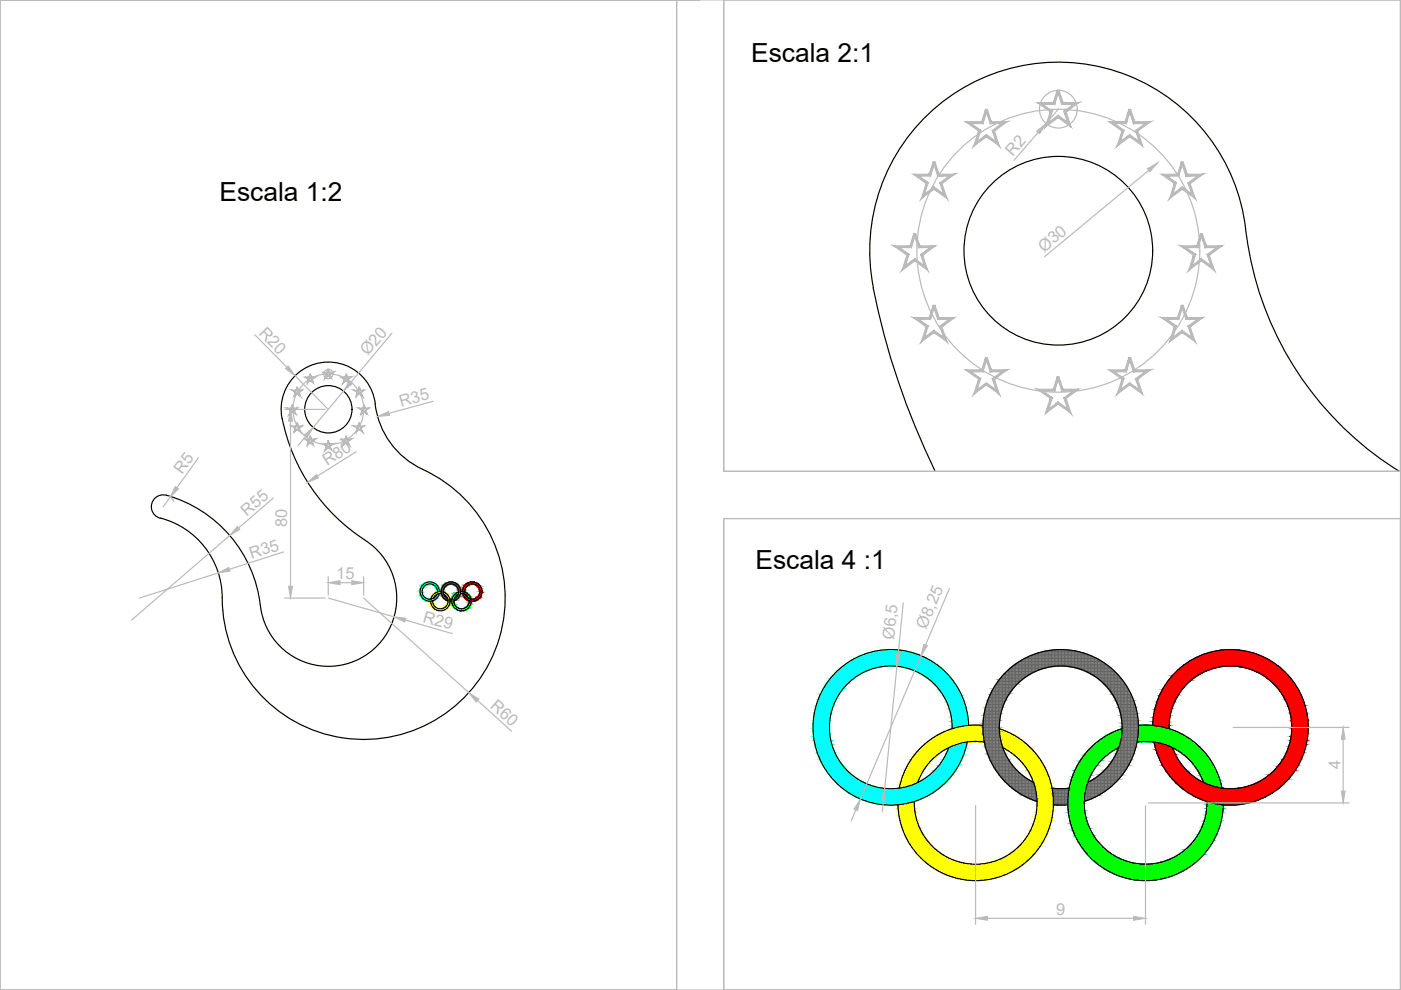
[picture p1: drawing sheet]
<svg xmlns="http://www.w3.org/2000/svg" width="297mm" height="210mm" viewBox="0 0 297 210" stroke-linecap="round" stroke-linejoin="round" font-family="sans-serif">
<defs><g id="words">
<g font-size="5.6">
<text x="159.3" y="13.2">Escala 2:1</text>
<text x="46.5" y="42.6">Escala 1:2</text>
<text x="160.2" y="120.5">Escala 4 :1</text>
</g>
<g font-size="3.5" fill="#bababa">
<text x="214.8" y="33.3" transform="rotate(-49 214.8 33.3)">R2</text>
<text x="221.4" y="53.6" transform="rotate(-40 221.4 53.6)">Ø30</text>
<text x="54.7" y="70.8" transform="rotate(46 54.7 70.8)">R20</text>
<text x="78" y="75.6" transform="rotate(-50 78 75.6)">Ø20</text>
<text x="85" y="86.2" transform="rotate(-16 85 86.2)">R35</text>
<text x="38.7" y="100.7" transform="rotate(-54 38.7 100.7)">R5</text>
<text x="69.3" y="98.9" transform="rotate(-32 69.3 98.9)">R80</text>
<text x="52.3" y="109.6" transform="rotate(-41 52.3 109.6)">R55</text>
<text x="60.9" y="111.7" transform="rotate(-90 60.9 111.7)">80</text>
<text x="53.3" y="118.5" transform="rotate(-18 53.3 118.5)">R35</text>
<text x="71.3" y="122.9">15</text>
<text x="89.5" y="131.8" transform="rotate(16 89.5 131.8)">R29</text>
<text x="189.6" y="135.7" transform="rotate(-84 189.6 135.7)">Ø6,5</text>
<text x="196.4" y="133.5" transform="rotate(-67 196.4 133.5)">Ø8,25</text>
<text x="103.8" y="150" transform="rotate(42 103.8 150)">R60</text>
<text x="284.2" y="163.1" transform="rotate(-90 284.2 163.1)">4</text>
<text x="223.9" y="194">9</text>
</g>
</g></defs>
<!-- layer: 0 -->
<g fill="none" stroke="#000" stroke-width=".25">
<path d="M264.1 48.6a69.8 69.8 0 0 0 32.5 51.3M264.1 48.6a40 40 0 0 0-45.9-34.9 40 40 0 0 0-33 47.3M185.1 61a162.6 162.6 0 0 0 13.1 38.9M59.8 88.7a10 10 0 0 1 8.3-11.8 10 10 0 0 1 11.5 8.7 17.4 17.4 0 0 0 10 13.9M59.8 88.7a40 40 0 0 0 17.7 25.9M89.6 99.5a30 30 0 0 1 3.7 52.5 30 30 0 0 1-46.2-25.2 17.5 17.5 0 0 0-13.1-17M34 109.9a2.52 2.52 0 0 1-1.8-3.1 2.52 2.52 0 0 1 3.1-1.8 27.5 27.5 0 0 1 19.9 23.4M77.4 114.6a14.5 14.5 0 0 1-.1 24.5 14.5 14.5 0 0 1-22.1-10.7M92.8 125.5a1.63 1.63 0 0 0-2.3-1.6 1.63 1.63 0 0 0-.5 2.7 1.63 1.63 0 0 0 2.7-.6M93.2 125.4a2.05 2.05 0 0 0-3-1.8 2.05 2.05 0 0 0-.3 3.5 2.05 2.05 0 0 0 3.2-1.3M93.6 125.4a2.05 2.05 0 0 0-2.2 1.7M93.6 125.8a1.63 1.63 0 0 0-1.8 1.1"/>
<path d="M94 125.5a2.05 2.05 0 0 1 .6 3.6 2.05 2.05 0 0 1-3.3-1.6M94.1 126a1.63 1.63 0 0 1 .1 2.9 1.63 1.63 0 0 1-2.5-1.5M94.9 126.9a1.63 1.63 0 0 1-.6-2.5 1.63 1.63 0 0 1 2.6 0 1.63 1.63 0 0 1-.6 2.5M95 127.4a2.05 2.05 0 0 1-1.1-3.2 2.05 2.05 0 0 1 3.4 0 2.05 2.05 0 0 1-1.1 3.2M95.4 127h.4M95.4 127.5h.4M97.1 126a1.63 1.63 0 0 0-.1 2.9 1.63 1.63 0 0 0 2.5-1.5M97.2 125.5a2.05 2.05 0 0 0-.6 3.6 2.05 2.05 0 0 0 3.3-1.6M97.6 125.8a1.63 1.63 0 0 1 1.8 1.1M97.7 125.4a2.05 2.05 0 0 1 2.2 1.7M98.1 125.4a2.05 2.05 0 0 1 3-1.8 2.05 2.05 0 0 1 .3 3.5 2.05 2.05 0 0 1-3.3-1.3M98.5 125.5a1.63 1.63 0 0 1 2.3-1.6 1.63 1.63 0 0 1 .5 2.7 1.63 1.63 0 0 1-2.7-.6"/>
<path d="M201.9 154.5a13 13 0 0 0-18.1-12.3 13 13 0 0 0-3.9 21.5 13 13 0 0 0 21.2-5.1M205.4 153.8a16.5 16.5 0 0 0-24.1-14.2 16.5 16.5 0 0 0-2.3 27.8 16.5 16.5 0 0 0 26.1-10.1M208.4 153.8a16.5 16.5 0 0 0-17.7 13.3M208.7 157.3a13 13 0 0 0-14.1 8.6M211.9 154.5a16.5 16.5 0 0 1 4.9 28.9 16.5 16.5 0 0 1-26.4-12.8M212.6 158.5a13 13 0 0 1 1 22.8 13 13 0 0 1-19.8-11.4M237.1 158.5a13 13 0 0 0-1 22.8 13 13 0 0 0 19.8-11.4M237.9 154.5a16.5 16.5 0 0 0-4.9 28.9 16.5 16.5 0 0 0 26.4-12.8M241.1 157.3a13 13 0 0 1 14.1 8.6M241.4 153.8a16.5 16.5 0 0 1 17.7 13.3M244.4 153.8a16.5 16.5 0 0 1 24.1-14.2 16.5 16.5 0 0 1 2.3 27.8 16.5 16.5 0 0 1-26.1-10.1M247.9 154.5a13 13 0 0 1 18-12.3 13 13 0 0 1 3.9 21.5 13 13 0 0 1-21.2-5.1"/>
<path d="M219.1 165.9a13 13 0 0 1-4.4-19.8 13 13 0 0 1 20.3 0 13 13 0 0 1-4.4 19.8M219.9 169.9a16.5 16.5 0 0 1-8.4-25.4 16.5 16.5 0 0 1 26.8 0 16.5 16.5 0 0 1-8.4 25.4M223.1 167.1l1.8 .1 1.8-.1M223.4 170.6h3"/>
<circle cx="224.4" cy="53.2" r="20"/>
<circle cx="69.6" cy="86.8" r="5"/>
</g>
<!-- layer: cotas -->
<g fill="none" stroke="#bababa" stroke-width=".25">
<path d="M0 0h296.9v209.9h-296.9zM0 0h148.5h-148.5M0 0h143.5v209.9h-143.5zM153.5 0h143.4v99.9h-143.4zM220.1 28.1l-5.1 5.9M220.6 21.9h.1M220.6 21.9h2.8l1-2.7 .9 2.7h2.8l-2.3 1.7 .9 2.8-2.3-1.7-2.4 1.7 .9-2.8zM224.4 23.2l-2.7 3M243.5 36.1l-22.1 18.4M54 71l6.8 6.9M62.6 79.7l7 7.1M68.7 79h.1"/>
<path d="M68.7 79h.7l.2-.7 .2 .7h.7l-.5 .4 .2 .7-.6-.4-.6 .4 .2-.7zM83.1 70.6l-8.7 10.4M42.1 97l-4.6 6.4M60.4 86.8h8.6M61.6 89.3v35M64.8 92.6l-1.6 1.9M72.8 82.9l-6.4 7.7M75.5 95.8l-8.2 5.1M91.9 85.1l-9.4 2.5M35.9 105.3l.6 .4 .4 .6M36.1 105.4l-1.5 2.1M48.7 113.6l-20.8 17.9"/>
<path d="M58 105.6l-7.4 6.3M60.1 117l-11.5 3.7M153.5 110h143.4v99.9h-143.4zM46.3 121.5l-16.7 5.3M60.4 126.8h8.6M69.6 126.8l13.9 4M69.6 122.3v3.9M72.1 123.5h2.5M77.1 126.8l22.3 20.1M77.1 122.3v3.9M85.9 131.5l10 2.8M191.5 127.8l-1.1 11"/>
<path d="M195.3 139l-12.9 30.4M201.3 124.8l-5 11.9M101.3 148.5l7.2 6.5M190.2 141.3l-2.6 25.8M261.5 154.2h24.5M284.8 156.7v11M181.4 171.7l-.9 2.3M187.3 169.6l-.2 2.5M206.8 170.8v25.2M242.9 170.8v25.2M243.5 170.2h42.5M209.3 194.7h31.1"/>
<circle cx="224.4" cy="23.1" r="4"/>
<circle cx="224.4" cy="53.2" r="30"/>
<circle cx="69.6" cy="79.3" r=".99"/>
<circle cx="69.6" cy="86.8" r="7.5"/>
</g>
<g fill="#bababa" stroke="#bababa" stroke-width=".21">
<path d="M64.5 92.3l1.9-1.7-1.3 2.2z"/>
<path d="M74.1 80.8l.6 .5-1.9 1.6z"/>
<path d="M60.5 78.2l.6-.6 1.5 2.1z"/>
<path d="M80.1 88.3l2.2-1 .3 .8z"/>
<path d="M65.2 102.3l1.9-1.7 .4 .7z"/>
<path d="M83.5 130.8l2.6 .3-.3 .8z"/>
<path d="M99.4 146.9l2.1 1.3-.5 .7z"/>
<path d="M50.3 111.6l.5 .6-2.1 1.4z"/>
<path d="M46.3 121.5l2.2-1.2 .3 .8z"/>
<path d="M37.2 103.1l.6 .5-1.7 1.8z"/>
<path d="M61.6 86.8l.4 2.5h-.8z"/>
<path d="M61.2 124.3h.8l-.4 2.5z"/>
<path d="M69.6 123.5l2.5-.4v.9z"/>
<path d="M74.6 123.1l2.5 .4-2.5 .5z"/>
<path d="M243.3 35.8l2.1-1.3-1.6 1.9z"/>
<path d="M219.8 27.8l1.9-1.6-1.3 2.2z"/>
<path d="M182.4 169.4l-.6 2.5-.7-.4z"/>
<path d="M195.9 136.6l.7 .3-1.3 2.1z"/>
<path d="M187.6 167.1l.1 2.6-.8-.1z"/>
<path d="M190 138.8l.8 .1-.6 2.4z"/>
<path d="M284.8 154.2l.4 2.5h-.8z"/>
<path d="M284.4 167.7h.8l-.4 2.5z"/>
<path d="M206.8 194.7l2.5-.4v.8z"/>
<path d="M240.4 194.3l2.5 .4-2.5 .4z"/>
<path d="M69.6 78.3l-.2 .8zM69.6 78.3l-.2 .8zM68.8 79.1h.6l-.1-.2zM68.5 78.9h.8l-.5 .2zM68.5 78.9l.8 .5zM68.5 78.9l.8 .5zM69.2 79.4l-.1 .6 .2-.6zM69.2 79.4l-.3 .8zM69.1 80l-.2 .2 .7-.6zM68.9 80.2l.7-.6zM69.6 79.6l.5 .4zM69.6 79.7l.7 .5zM69.9 79.4l.4 .8zM69.9 79.4l.4 .8zM69.9 79.4l.5-.3zM70 79.4l.7-.5zM69.8 79.1l.9-.2zM69.8 78.9h.9l-.9 .2zM69.6 78.3l.2 .8v-.2zM69.6 78.3l.2 .6z"/>
<path d="M65.7 79.3l-.1 .8zM65.7 79.3l-.1 .8zM65 80.1h.6l-.1-.2zM64.7 79.9h.8l-.5 .2zM64.7 79.9l.8 .5zM64.7 79.9l.8 .5zM65.4 80.4l-.1 .6 .2-.6zM65.4 80.4l-.1 .6-.2 .3zM65.3 81l-.2 .3 .7-.6zM65.1 81.3l.7-.6zM65.8 80.7l.5 .3zM65.8 80.7l.7 .6zM66.1 80.4l.4 .9zM66.1 80.4l.4 .9zM66.1 80.4l.5-.3zM66.2 80.4l.7-.5zM66 80.1l.9-.2zM66 79.9h.9l-.9 .2zM65.7 79.3l.3 .8zM65.7 79.3l.3 .6z"/>
<path d="M62.9 82.1l-.1 .7 .3-.7zM62.9 82.1l-.1 .7zM62.2 82.8h.6zM61.9 82.7h.8zM61.9 82.7l.8 .5zM61.9 82.7l.8 .5zM62.6 83.2l-.1 .6zM62.6 83.2l-.1 .6-.2 .2zM62.5 83.8l-.2 .2 .7-.6zM62.3 84l.7-.6zM63 83.4l.5 .4zM63 83.5l.7 .5zM63.3 83.2l.4 .8zM63.3 83.2l.4 .8zM63.3 83.2h.2l.3-.4zM63.8 82.8l.3-.1-.6 .5zM63.2 82.8l.9-.1zM63.2 82.8l.9-.1zM62.9 82.1l.3 .7 .1-.1zM62.9 82.1h.2l.2 .6z"/>
<path d="M61.9 85.9l-.1 .7 .3-.7zM61.9 85.9l-.1 .7zM61.2 86.6h.6zM60.9 86.5h.8zM60.9 86.5l.8 .5zM60.9 86.5l.8 .5zM61.6 87.1l-.1 .5zM61.6 87.1l-.3 .8zM61.5 87.6l-.2 .3 .7-.7zM61.3 87.9l.7-.7zM62 87.2l.5 .4zM62 87.3l.5 .3 .2 .3zM62.3 87l.4 .9zM62.3 87l.4 .9zM62.3 87l.1 .1 .4-.5zM62.8 86.6l.3-.1-.7 .6zM62.2 86.6l.9-.1zM62.2 86.6l.9-.1zM61.9 85.9l.3 .7 .1-.1zM61.9 85.9h.2l.2 .6z"/>
<path d="M62.9 89.7l-.1 .7 .3-.7zM62.9 89.7l-.1 .7zM62.2 90.4h.6zM61.9 90.4h.8zM61.9 90.4l.8 .4zM61.9 90.4l.8 .4zM62.6 90.8l-.1 .6zM62.6 90.8l-.1 .6-.2 .2zM62.5 91.4l-.2 .2 .7-.6zM62.3 91.6l.7-.6zM63 91l.5 .4zM63 91.1l.7 .5zM63.3 90.8l.4 .8zM63.3 90.8l.4 .8zM63.3 90.8h.2l.3-.4zM63.8 90.4h.3l-.6 .4zM63.2 90.4h.9zM63.2 90.4h.9zM62.9 89.7l.3 .7h.1zM62.9 89.7h.2l.2 .7z"/>
<path d="M65.7 92.5l-.1 .7zM65.7 92.5l-.1 .7zM65 93.2h.6l-.1-.1zM64.7 93.1h.8l-.5 .1zM64.7 93.1l.8 .5zM64.7 93.1l.8 .5zM65.4 93.6l-.1 .6 .2-.6zM65.4 93.6l-.1 .6-.2 .2zM65.3 94.2l-.2 .2 .7-.6zM65.1 94.4l.7-.6zM65.8 93.8l.5 .4zM65.8 93.9l.7 .5zM66.1 93.6l.4 .8zM66.1 93.6l.4 .8zM66.1 93.6l.5-.4zM66.2 93.6l.7-.5zM66 93.2l.9-.1zM66 93.1h.9l-.9 .1zM65.7 92.5l.3 .7zM65.7 92.5l.3 .6z"/>
<path d="M69.6 93.5l-.2 .7zM69.6 93.5l-.2 .7zM68.8 94.2h.6l-.1-.1zM68.5 94.1h.8l-.5 .1zM68.5 94.1l.8 .5zM68.5 94.1l.8 .5zM69.2 94.6l-.1 .6 .2-.6zM69.2 94.6l-.3 .8zM69.1 95.2l-.2 .2 .7-.6zM68.9 95.4l.7-.6zM69.6 94.8l.5 .4zM69.6 94.9l.7 .5zM69.9 94.6l.4 .8zM69.9 94.6l.4 .8zM69.9 94.6l.5-.4zM70 94.6l.7-.5zM69.8 94.2l.9-.1zM69.8 94.1h.9l-.9 .1zM69.6 93.5l.2 .7v-.1zM69.6 93.5l.2 .6z"/>
<path d="M73.4 92.5l-.2 .7zM73.4 92.5l-.2 .7zM72.6 93.2h.6v-.1zM72.3 93.1h.9l-.6 .1zM72.3 93.1l.8 .5zM72.3 93.1l.8 .5zM73 93.6l-.1 .6 .2-.6zM73 93.6l-.3 .8zM72.9 94.2l-.2 .2 .7-.6zM72.7 94.4l.7-.6zM73.4 93.8l.5 .4zM73.4 93.9l.7 .5zM73.7 93.6l.4 .8zM73.7 93.6l.4 .8zM73.7 93.6l.5-.4zM73.8 93.6l.7-.5zM73.6 93.2l.9-.1zM73.7 93.1h.8l-.9 .1zM73.4 92.5l.2 .7 .1-.1zM73.4 92.5l.3 .6z"/>
<path d="M76.1 89.7l-.1 .7 .2-.7zM76.1 89.7l-.1 .7zM75.4 90.4h.6zM75.1 90.4h.8zM75.1 90.4l.8 .4zM75.1 90.4l.8 .4zM75.7 90.8v.6l.2-.6zM75.7 90.8v.6l-.2 .2zM75.7 91.4l-.2 .2 .7-.6zM75.5 91.6l.7-.6zM76.2 91l.5 .4zM76.2 91.1l.7 .5zM76.5 90.8l.4 .8zM76.5 90.8l.4 .8zM76.5 90.8l.5-.4zM76.6 90.8l.7-.4zM76.4 90.4h.9zM76.4 90.4h.9zM76.1 89.7l.3 .7h.1zM76.1 89.7h.1l.3 .7z"/>
<path d="M77.1 85.9l-.1 .7 .3-.7zM77.1 85.9l-.1 .7zM76.4 86.6h.6zM76.1 86.5h.8zM76.1 86.5l.8 .5zM76.1 86.5l.8 .5zM76.8 87.1l-.1 .5 .2-.6zM76.8 87.1l-.1 .5-.2 .3zM76.7 87.6l-.2 .3 .7-.7zM76.5 87.9l.7-.7zM77.2 87.2l.5 .4zM77.2 87.3l.5 .3 .2 .3zM77.5 87l.4 .9zM77.5 87l.4 .9zM77.5 87l.5-.4zM78 86.6l.3-.1-.7 .6zM77.4 86.6l.9-.1zM77.4 86.6l.9-.1zM77.1 85.9l.3 .7 .1-.1zM77.1 85.9h.2l.2 .6z"/>
<path d="M76.1 82.1l-.1 .7 .2-.7zM76.1 82.1l-.1 .7zM75.4 82.8h.6zM75.1 82.7h.8zM75.1 82.7l.8 .5zM75.1 82.7l.8 .5zM75.7 83.2v.6l.2-.6zM75.7 83.2v.6l-.2 .2zM75.7 83.8l-.2 .2 .7-.6zM75.5 84l.7-.6zM76.2 83.4l.5 .4zM76.2 83.5l.7 .5zM76.5 83.2l.4 .8zM76.5 83.2l.4 .8zM76.5 83.2l.5-.4zM77 82.8l.3-.1-.7 .5zM76.4 82.8l.9-.1zM76.4 82.8l.9-.1zM76.1 82.1l.3 .7 .1-.1zM76.1 82.1h.1l.3 .6z"/>
<path d="M73.4 79.3l-.2 .8zM73.4 79.3l-.2 .8zM72.6 80.1h.6v-.2zM72.3 79.9h.9l-.6 .2zM72.3 79.9l.8 .5zM72.3 79.9l.8 .5zM73 80.4l-.1 .6 .2-.6zM73 80.4l-.3 .9zM72.9 81l-.2 .3 .7-.6zM72.7 81.3l.7-.6zM73.4 80.7l.5 .3zM73.4 80.7l.7 .6zM73.7 80.4l.4 .9zM73.7 80.4l.4 .9zM73.7 80.4l.5-.3zM73.8 80.4l.7-.5zM73.6 80.1l.9-.2zM73.7 79.9h.8l-.9 .2zM73.4 79.3l.2 .8 .1-.2zM73.4 79.3l.3 .6z"/>
<path d="M224.2 19.1l-.6 3.1 .9-3zM224.2 19.1l-.6 3.1-.3-.5zM221.1 22.2h2.5l-.3-.5zM219.9 21.7h3.4l-2.2 .5zM219.9 21.7l3.2 1.9-2-1.4zM219.9 21.7l3.2 1.9-.4 .1zM222.7 23.7l-.3 2.2 .7-2.3zM222.7 23.7l-.3 2.2-.8 1zM222.4 25.9l-.8 1 2.8-2.5zM221.6 26.9l2.8-2.5v.5zM224.4 24.4v.5l1.9 1zM224.4 24.9l1.9 1 .8 1zM225.6 23.6l.7 2.3 .8 1zM225.6 23.6l.5 .1 1 3.2zM225.6 23.6l.5 .1 1.4-1.5zM227.5 22.2l1.3-.5-2.7 2zM225.1 22.2h2.4l1.3-.5zM225.4 21.7h3.4l-3.7 .5zM224.2 19.2l.9 3 .3-.5zM224.2 19.2l.3-.1 .9 2.6z"/>
<path d="M209 23.2l-.6 3 .9-2.9zM209 23.2l-.6 3-.3-.4zM206 26.2h2.4l-.3-.4zM204.7 25.8h3.4l-2.1 .4zM204.7 25.8l3.2 1.9-1.9-1.5zM204.7 25.8l3.2 1.9-.4 .1zM207.5 27.8l-.3 2.1 .7-2.2zM207.5 27.8l-.3 2.1-.8 1.1zM207.2 29.9l-.8 1.1 2.8-2.5zM206.4 31l2.8-2.5v.5zM209.2 28.5v.5l1.9 .9zM209.2 29l1.9 .9 .8 1.1zM210.4 27.7l.7 2.2 .8 1.1zM210.4 27.7l.5 .1 1 3.2zM210.4 27.7l.5 .1 1.4-1.6zM212.3 26.2l1.3-.4-2.7 2zM209.9 26.2h2.4l1.3-.4zM210.2 25.8h3.4l-3.7 .4zM209 23.3l.9 2.9 .3-.4zM209 23.3l.3-.1 .9 2.6z"/>
<path d="M197.9 34.3l-.6 3.1 .9-3zM197.9 34.3l-.6 3.1-.3-.5zM194.9 37.4h2.4l-.3-.5zM193.6 36.9h3.4l-2.1 .5zM193.6 36.9l3.2 1.8-1.9-1.3zM193.6 36.9l3.2 1.8-.5 .2zM196.3 38.9l-.3 2.2 .8-2.4zM196.3 38.9l-.3 2.2-.7 1zM196 41.1l-.7 1 2.7-2.5zM195.3 42.1l2.7-2.5v.5zM198 39.6v.5l2 1zM198 40.1l2 1 .8 1zM199.3 38.7l.7 2.4 .8 1zM199.3 38.7l.4 .2 1.1 3.2zM199.3 38.7l.4 .2 1.5-1.5zM201.2 37.4l1.2-.5-2.7 2zM198.8 37.4h2.4l1.2-.5zM199.1 36.9h3.3l-3.6 .5zM197.9 34.4l.9 3 .3-.5zM197.9 34.4l.3-.1 .9 2.6z"/>
<path d="M193.8 49.5l-.6 3 .9-2.9zM193.8 49.5l-.6 3-.3-.4zM190.8 52.5h2.4l-.3-.4zM189.5 52.1h3.4l-2.1 .4zM189.5 52.1l3.2 1.8-1.9-1.4zM189.5 52.1l3.2 1.8-.4 .2zM192.3 54.1l-.3 2.2 .7-2.4zM192.3 54.1l-.3 2.2-.8 1zM192 56.3l-.8 1 2.8-2.5zM191.2 57.3l2.8-2.5v.5zM194 54.8v.5l1.9 1zM194 55.3l1.9 1 .8 1zM195.2 53.9l.7 2.4 .8 1zM195.2 53.9l.5 .2 1 3.2zM195.2 53.9l.5 .2 1.4-1.6zM197.1 52.5l1.3-.4-2.7 2zM194.7 52.5h2.4l1.3-.4zM195 52.1h3.4l-3.7 .4zM193.8 49.6l.9 2.9 .3-.4zM193.8 49.6l.3-.1 .9 2.6z"/>
<path d="M197.9 64.7l-.6 3 .9-2.9zM197.9 64.7l-.6 3-.3-.4zM194.9 67.7h2.4l-.3-.4zM193.6 67.3h3.4l-2.1 .4zM193.6 67.3l3.2 1.8-1.9-1.4zM193.6 67.3l3.2 1.8-.5 .2zM196.3 69.3l-.3 2.2 .8-2.4zM196.3 69.3l-.3 2.2-.7 1zM196 71.5l-.7 1 2.7-2.5zM195.3 72.5l2.7-2.5v.5zM198 70v.5l2 1zM198 70.5l2 1 .8 1zM199.3 69.1l.7 2.4 .8 1zM199.3 69.1l.4 .2 1.1 3.2zM199.3 69.1l.4 .2 1.5-1.6zM201.2 67.7l1.2-.4-2.7 2zM198.8 67.7h2.4l1.2-.4zM199.1 67.3h3.3l-3.6 .4zM197.9 64.8l.9 2.9 .3-.4zM197.9 64.8l.3-.1 .9 2.6z"/>
<path d="M209 75.8l-.6 3 .9-2.9zM209 75.8l-.6 3-.3-.4zM206 78.8h2.4l-.3-.4zM204.7 78.4h3.4l-2.1 .4zM204.7 78.4l3.2 1.9-1.9-1.5zM204.7 78.4l3.2 1.9-.4 .1zM207.5 80.4l-.3 2.2 .7-2.3zM207.5 80.4l-.3 2.2-.8 1zM207.2 82.6l-.8 1 2.8-2.4zM206.4 83.6l2.8-2.4v.4zM209.2 81.2v.4l1.9 1zM209.2 81.6l1.9 1 .8 1zM210.4 80.3l.7 2.3 .8 1zM210.4 80.3l.5 .1 1 3.2zM210.4 80.3l.5 .1 1.4-1.6zM212.3 78.8l1.3-.4-2.7 2zM209.9 78.8h2.4l1.3-.4zM210.2 78.4h3.4l-3.7 .4zM209 75.9l.9 2.9 .3-.4zM209 75.9l.3-.1 .9 2.6z"/>
<path d="M224.2 79.9l-.6 3 .9-2.9zM224.2 79.9l-.6 3-.3-.4zM221.1 82.9h2.5l-.3-.4zM219.9 82.5h3.4l-2.2 .4zM219.9 82.5l3.2 1.8-2-1.4zM219.9 82.5l3.2 1.8-.4 .2zM222.7 84.5l-.3 2.2 .7-2.4zM222.7 84.5l-.3 2.2-.8 1zM222.4 86.7l-.8 1 2.8-2.5zM221.6 87.7l2.8-2.5v.5zM224.4 85.2v.5l1.9 1zM224.4 85.7l1.9 1 .8 1zM225.6 84.3l.7 2.4 .8 1zM225.6 84.3l.5 .2 1 3.2zM225.6 84.3l.5 .2 1.4-1.6zM227.5 82.9l1.3-.4-2.7 2zM225.1 82.9h2.4l1.3-.4zM225.4 82.5h3.4l-3.7 .4zM224.2 80l.9 2.9 .3-.4zM224.2 80l.3-.1 .9 2.6z"/>
<path d="M239.4 75.8l-.6 3 .9-2.9zM239.4 75.8l-.6 3-.3-.4zM236.3 78.8h2.5l-.3-.4zM235.1 78.4h3.4l-2.2 .4zM235.1 78.4l3.2 1.9-2-1.5zM235.1 78.4l3.2 1.9-.4 .1zM237.9 80.4l-.3 2.2 .7-2.3zM237.9 80.4l-.3 2.2-.8 1zM237.6 82.6l-.8 1 2.7-2.4zM236.8 83.6l2.7-2.4v.4zM239.5 81.2v.4l2 1zM239.5 81.6l2 1 .8 1zM240.7 80.3l.8 2.3 .8 1zM240.7 80.3l.5 .1 1.1 3.2zM240.7 80.3l.5 .1 1.5-1.6zM242.7 78.8l1.3-.4-2.8 2zM240.3 78.8h2.4l1.3-.4zM240.6 78.4h3.4l-3.7 .4zM239.4 75.9l.9 2.9 .3-.4zM239.4 75.9l.3-.1 .9 2.6z"/>
<path d="M250.5 64.7l-.6 3 1-2.9zM250.5 64.7l-.6 3-.3-.4zM247.5 67.7h2.4l-.3-.4zM246.3 67.3h3.3l-2.1 .4zM246.3 67.3l3.1 1.8-1.9-1.4zM246.3 67.3l3.1 1.8-.4 .2zM249 69.3l-.3 2.2 .7-2.4zM249 69.3l-.3 2.2-.8 1zM248.7 71.5l-.8 1 2.8-2.5zM247.9 72.5l2.8-2.5v.5zM250.7 70v.5l1.9 1zM250.7 70.5l1.9 1 .8 1zM251.9 69.1l.7 2.4 .8 1zM251.9 69.1l.4 .2 1.1 3.2zM251.9 69.1l.4 .2 1.6-1.6zM253.9 67.7l1.2-.4-2.8 2zM251.4 67.7h2.5l1.2-.4zM251.7 67.3h3.4l-3.7 .4zM250.5 64.8l.9 2.9 .3-.4zM250.5 64.8l.4-.1 .8 2.6z"/>
<path d="M254.6 49.5l-.6 3 .9-2.9zM254.6 49.5l-.6 3-.3-.4zM251.5 52.5h2.5l-.3-.4zM250.3 52.1h3.4l-2.2 .4zM250.3 52.1l3.2 1.8-2-1.4zM250.3 52.1l3.2 1.8-.5 .2zM253 54.1l-.2 2.2 .7-2.4zM253 54.1l-.2 2.2-.8 1zM252.8 56.3l-.8 1 2.7-2.5zM252 57.3l2.7-2.5v.5zM254.7 54.8v.5l2 1zM254.7 55.3l2 1 .8 1zM255.9 53.9l.8 2.4 .8 1zM255.9 53.9l.5 .2 1.1 3.2zM255.9 53.9l.5 .2 1.5-1.6zM257.9 52.5l1.3-.4-2.8 2zM255.5 52.5h2.4l1.3-.4zM255.8 52.1h3.4l-3.7 .4zM254.6 49.6l.9 2.9 .3-.4zM254.6 49.6l.3-.1 .9 2.6z"/>
<path d="M250.5 34.3l-.6 3.1 1-3zM250.5 34.3l-.6 3.1-.3-.5zM247.5 37.4h2.4l-.3-.5zM246.3 36.9h3.3l-2.1 .5zM246.3 36.9l3.1 1.8-1.9-1.3zM246.3 36.9l3.1 1.8-.4 .2zM249 38.9l-.3 2.2 .7-2.4zM249 38.9l-.3 2.2-.8 1zM248.7 41.1l-.8 1 2.8-2.5zM247.9 42.1l2.8-2.5v.5zM250.7 39.6v.5l1.9 1zM250.7 40.1l1.9 1 .8 1zM251.9 38.7l.7 2.4 .8 1zM251.9 38.7l.4 .2 1.1 3.2zM251.9 38.7l.4 .2 1.6-1.5zM253.9 37.4l1.2-.5-2.8 2zM251.4 37.4h2.5l1.2-.5zM251.7 36.9h3.4l-3.7 .5zM250.5 34.4l.9 3 .3-.5zM250.5 34.4l.4-.1 .8 2.6z"/>
<path d="M239.4 23.2l-.6 3 .9-2.9zM239.4 23.2l-.6 3-.3-.4zM236.3 26.2h2.5l-.3-.4zM235.1 25.8h3.4l-2.2 .4zM235.1 25.8l3.2 1.9-2-1.5zM235.1 25.8l3.2 1.9-.4 .1zM237.9 27.8l-.3 2.1 .7-2.2zM237.9 27.8l-.3 2.1-.8 1.1zM237.6 29.9l-.8 1.1 2.7-2.5zM236.8 31l2.7-2.5v.5zM239.5 28.5v.5l2 .9zM239.5 29l2 .9 .8 1.1zM240.7 27.7l.8 2.2 .8 1.1zM240.7 27.7l.5 .1 1.1 3.2zM240.7 27.7l.5 .1 1.5-1.6zM242.7 26.2l1.3-.4-2.8 2zM240.3 26.2h2.4l1.3-.4zM240.6 25.8h3.4l-3.7 .4zM239.4 23.3l.9 2.9 .3-.4zM239.4 23.3l.3-.1 .9 2.6z"/>
</g>
<g fill="none" stroke="#0ff" stroke-width=".25">
<path d="M89.1 125h.4M89.1 125.2h.4M89.1 125.3h.4M89.1 125.4h.4M89.1 125.5h.4M89.1 125.7h.4M89.1 125.7v.1h.4M89.1 125.9h.4M89.1 124.9h.5M89.1 126h.5M89.1 126.1h.1a.26 .26 0 0 1 .3 0 .26 .26 0 0 1 .1 .2M89.2 125.7a.31 .31 0 0 0 0 .5 .31 .31 0 0 0 .4 0"/>
<path d="M89.2 125v.6M89.2 126.3h.5v.6h.7M89.2 124.6h.5M89.2 125.7v.2a.3 .3 0 0 0 0 .4 .3 .3 0 0 0 .5 0M89.2 124.6v.3M89.3 124.5h.4M89.3 126.4h.4M89.3 124.4h.4M89.3 126.4v.1h.4M89.3 125.7v.6M89.3 124.4v.5M89.3 125v.6"/>
<path d="M89.4 124.3h.3M89.4 126.6h.3M89.4 125.7v.6M89.4 124.3v.6M89.4 125v.6M89.4 126.4v.3M89.5 124.2h.2M89.5 126.7h.2M89.5 124.1h.2M89.5 125v.1h-.4v.5h.4M89.5 126.4v.4h.2M89.5 125.8v.5"/>
<path d="M89.5 124.3v.6M89.5 124.2h.1M89.6 124.1h.1M89.6 124.1v.3a.31 .31 0 0 1 0 .5 .31 .31 0 0 1-.5 0M89.6 126.4v.4h.1M89.6 124.8h-.4v.1M89.7 124v.3a.31 .31 0 0 1-.1 .4 .31 .31 0 0 1-.4 0M89.7 124h.7M89.8 124.3v.2M89.8 123.9h.6M89.8 124.1h.5M89.8 124.2h.2"/>
<path d="M89.8 124.3h.1M89.8 124.4h.1M89.8 126.5h.1M89.8 126.6h.1M89.8 126.7h.2M89.8 126.8h.3M89.8 126.8h.5M89.8 126.4v.6h.6M89.8 123.9v.3M89.9 127.1h.5M89.9 126.5v.6M90 127.1v.1"/>
<path d="M90 123.8v.5M90 126.6v.4M90 127.1v.1h.4M90 123.7h.4M90 123.8v.4M90 126.7v.3M90.1 127.1v.2M90.1 123.7v.4h-.3M90.1 126.8v.2M90.2 127.1v.2h.2M90.2 126.8v.2M90.3 127.1v.3"/>
<path d="M90.3 123.6v.5M90.3 126.9v.1M90.4 127.1v.3M90.4 123.5h.1M90.4 123.6v.4M90.4 127h.1M90.4 123.8h-.5v.6M90.4 123.6h-.2v.5M90.5 123.5h.6M90.5 123.6h.6M90.5 123.7h1.3M90.5 123.8h.6"/>
<path d="M90.5 123.9h.2M90.5 127h.2M90.5 127.1h1.3M90.5 127.2h1.3M90.5 127.3h1.3M90.5 127.1v.3M90.5 123.5v.5M90.6 127.1v.3M90.6 123.5v.4M90.6 127h.1M90.6 123.9v-.4h1v.4M90.6 127.1a.3 .3 0 0 0 0 .4 .3 .3 0 0 0 .5 0h.5v-.4"/>
<path d="M90.7 127.1v.4M90.7 123.4v.1M90.7 123.6v.3M90.8 127.1v.4M90.8 123.4v.1M90.8 123.6v.3M90.9 127.1v.4M90.9 123.4v.1M90.9 123.6v.2M91 127.1v.4M91 123.4v.1M91 123.6v.2"/>
<path d="M91.1 127.1v.4M91.1 123.4v.1M91.1 123.6v.2M91.2 127.1v.4M91.2 123.4v.1M91.2 123.5h.6M91.2 123.6h.6M91.2 123.8h.6M91.2 123.6v.2M91.3 127.1v.4M91.3 123.4v.1M91.3 123.6v.2"/>
<path d="M91.4 127.1v.4M91.4 123.4v.1M91.4 123.6v.2M91.4 123.6v.3M91.5 127.1v.4M91.5 123.5v.4h.3M91.7 127.1v.3M91.7 123.5v.5M91.7 127h.1M91.8 127.1v.3h-1.3M91.8 124h.1M91.8 126.9h.1"/>
<path d="M91.8 127h-.3M91.8 123.5v.5M91.9 123.7h.3M91.9 123.8h.4M91.9 123.9h.6M91.9 126.9h.6M91.9 127.1h.4M91.9 127.2h.3M91.9 127.1v.3M91.9 126.8h.6M91.9 123.6v.5h.6M91.9 126.9v.1"/>
<path d="M92 123.6h-.1v.4h.6M92 127.1v.2h-.1M92 123.7v.4M92 126.8v.2M92.1 124.1h.4M92.1 126.8h.4M92.1 127.1v.2M92.1 123.7v.5M92.1 126.7v.3M92.2 124.2h.3M92.2 126.7h.3M92.2 127.1v.1"/>
<path d="M92.2 123.8v.4M92.2 126.6v.4M92.2 124.3h.3M92.2 126.6h.3M92.3 123.8v.6M92.3 126.5v.6M92.3 124.4h.2M92.3 126.5h.2M92.4 126.5v.5h-.5v-.1M92.4 123.8v.7M92.4 124.5h.1M92.4 126.4h.1"/>
<path d="M92.5 123.9v.7h.5M92.5 126.3h.5M92.5 126.4v.6M92.6 124.3v.5h.4M92.6 124.3h.2v.6M92.6 124.1h.1M92.6 124.2h.1M92.6 124.4h.3M92.6 124.5h.3M92.6 124.7h.4M92.6 124.9h.4M92.6 126.1h.4"/>
<path d="M92.6 126.4h.3M92.6 126.5h.3M92.6 126.7h.1M92.6 126.8h.1M92.6 124v.2M92.6 126.4v.5M92.7 124.1v.8h.3v-.3M92.7 125h.4M92.7 125.1h.4M92.7 126.4v.4M92.8 126v.3M92.8 124.3v.6"/>
<path d="M92.8 125.2h.3M92.8 125.3h.3M92.8 125.4h.3M92.8 125v.4v-.4M92.8 126.4v.3M92.8 125.9v.4M92.8 126.4v.2h-.2M92.9 124.5v.4M92.9 125v.4M92.9 126.4h.1M93 125.9v.4M93 125v.4"/>
<path d="M93 126.2h-.4v.1M93 126h-.3v.3M93.1 125.9v.1M93.1 124.9v.5M93.1 125.9h-.2v.4M181 139.8v.5h.5M181.3 139.6h.2M181.7 139.3v.3h.5M181.7 139.8v.5h.5M182.4 139.1v.5h.5M182.4 139.8v.5h.5M182.8 138.9h.1"/>
<path d="M183.1 138.7v.2h.5M183.1 139.1v.5h.5M183.1 139.8v.5h.5M183.8 138.5v.4h.5M183.8 139.1v.5h.5M183.8 139.8v.5h.5M184.5 138.4v.5h.5M184.5 139.1v.5h.5M184.5 139.8v.5h.5M185.2 138.1l.5 .1M185.2 138.4v.5h.5M185.2 139.1v.5h.5"/>
<path d="M185.2 139.8v.5h.5M185.9 138v.2h.5M185.9 138.4v.5h.5M185.9 139.1v.5h.5M185.9 139.8v.5h.5M186.6 137.9v.3h.5M186.6 138.4v.5h.5M186.6 139.1v.5h.5M186.6 139.8v.5h.5M187.3 137.8v.4h.5M187.3 138.4v.5h.5M187.3 139.1v.5h.5"/>
<path d="M187.3 139.8v.5h.5M188 137.8v.4h.5M188 138.4v.5h.5M188 139.1v.5h.5M188 139.8v.5h.5M188.7 137.7v.5h.5M188.7 138.4v.5h.5M188.7 139.1v.5h.5M188.7 139.8v.5h.5M189.4 137.7v.5h.5M189.4 138.4v.5h.5M189.4 139.1v.5h.5"/>
<path d="M189.4 139.8v.5h.5M190.1 137.8v.4h.5M190.1 138.4v.5h.5M190.1 139.1v.5h.5M190.1 139.8v.5h.5M190.8 137.9v.3h.5M190.8 138.4v.5h.5M190.8 139.1v.5h.5M190.8 139.8v.5h.5M191.5 137.9v.3h.5M191.5 138.4v.5h.5M191.5 139.1v.5h.5"/>
<path d="M191.5 139.8v.5h.5M192.2 138.1v.1h.5M192.2 138.4v.5h.5M192.2 139.1v.5h.5M192.2 139.8v.5h.5M192.9 138.4v.5h.5M192.9 139.1v.5h.5M192.9 139.8v.5h.5M193.6 138.4v.5h.5M193.6 139.1v.5h.5M193.6 139.8v.5h.5M194.3 138.7v.2h.5"/>
<path d="M194.3 139.1v.5h.5M194.3 139.8v.5h.5M195 139.1v.5h.5M195 139.8v.5h.5M195.7 139.2v.4h.5M195.7 139.8v.5h.5M196.4 139.6h.1M196.4 139.8v.5h.5M196.4 139.5v.1M197.1 139.9v.4h.5M172.3 154.2h.2M172.4 153.6h.1"/>
<path d="M172.4 155h.1M172.4 152.8h.1M172.4 155.6h.1M172.6 151.2v.2h.5M172.6 151.7v.5h.5M172.6 152.3v.5h.5M172.6 153v.6h.5M172.6 153.7v.5h.5M172.6 154.4v.6h.5M172.6 155.1v.5h.5M172.6 155.8v.6h.5M172.6 156.5v.5h.5"/>
<path d="M172.7 150.8h.4M172.7 157.7h.4M172.9 150h.2M172.9 158.4h.2M173.1 149.4h.1M173.1 159.1h.1M173.4 148.6h.5M173.4 148.9v.5h.5M173.4 149.5v.5h.5M173.4 150.3v.5h.5M173.4 150.9v.5h.5M173.4 151.7v.5h.5"/>
<path d="M173.4 152.3v.5h.5M173.4 153v.6h.5M173.4 153.7v.5h.5M173.4 154.4v.6h.5M173.4 155.1v.5h.5M173.4 155.8v.6h.5M173.4 156.5v.5h.5M173.4 157.2v.5h.5M173.4 157.9v.5h.5M173.4 158.6v.5h.5M173.4 159.3v.5h.5M173.4 148.6h.1"/>
<path d="M173.6 148h.3M174 147v.2h.5M174 147.5v.5h.5M174 148.1v.5h.5M174 148.9v.5h.5M174 149.5v.5h.5M174 150.3v.5h.5M174 150.9v.5h.5M174 151.7v.5h.5M174 152.3v.5h.5M174 153v.6h.5M174 153.7v.5h.5"/>
<path d="M174 154.4v.6h.5M174 155.1v.5h.5M174 155.8v.6h.5M174 156.5v.5h.5M174 157.2v.5h.5M174 157.9v.5h.5M174 158.6v.5h.5M174 159.3v.5h.5M174.2 146.6h.3M174.8 145.7v.2h.5M174.8 146.1v.5h.5M174.8 146.7v.5h.5"/>
<path d="M174.8 147.5v.5h.5M174.8 148.1v.5h.5M174.8 148.9v.5h.5M174.8 149.5v.5h.5M174.8 150.3v.5h.5M174.8 150.9v.5h.5M174.8 151.7v.5h.5M174.8 152.3v.5h.5M174.8 153v.6h.5M174.8 153.7v.5h.5M174.8 154.4v.6h.5M174.8 155.1v.5h.5"/>
<path d="M174.8 155.8v.6h.5M174.8 156.5v.5h.5M174.8 157.2v.5h.5M174.8 157.9v.5h.5M174.8 158.6v.5h.5M174.8 159.3v.5h.5M175 145.2h.3M175.4 144.7v.5h.5M175.4 145.3v.6h.5M175.4 146.1v.5h.5M175.4 146.7v.5h.5M175.4 147.5v.5h.5"/>
<path d="M175.4 148.1v.5h.5M175.4 148.9v.5h.5M175.4 149.5v.5h.5M175.4 150.3v.5h.5M175.4 150.9v.5h.5M175.4 151.7v.5h.5M175.4 152.3v.5h.5M175.4 153v.6h.5M175.4 153.7v.5h.5M175.4 154.4v.6h.5M175.4 155.1v.5h.5M175.4 155.8v.6h.5"/>
<path d="M175.4 156.5v.5h.5M175.4 157.2v.5h.5M175.4 157.9v.5h.5M175.4 158.6v.5h.5M175.4 159.3v.5h.5M175.6 144.5h.3M176.1 157h.1M176.1 143.7l.6 .1M176.1 143.9v.6h.6M176.1 144.7v.5h.6M176.1 145.3v.6h.6M176.1 146.1v.5h.6"/>
<path d="M176.1 146.7v.5h.6M176.1 147.5v.5h.6M176.1 148.1v.5h.6M176.1 148.9v.5h.6M176.1 149.5v.5h.4M176.1 150.3v.5h.2M176.1 157.2v.5h.2M176.1 157.9v.5h.5M176.1 158.6v.5h.6M176.1 159.3v.5h.6M176.1 150.9v.5M176.1 156.9v.1"/>
<path d="M176.8 142.9v.2h.5M176.8 143.3v.5h.5M176.8 143.9v.6h.5M176.8 144.7v.5h.5M176.8 145.3v.6h.5M176.8 146.1v.5h.5M176.8 146.7v.5h.5M176.8 147.5v.5h.5M176.8 148.1v.5h.3M176.8 159.3v.5h.3M176.8 148.9v.4M177.5 142.2v.2h.6"/>
<path d="M177.5 142.6v.5h.6M177.5 143.3v.5h.6M177.5 143.9v.6h.6M177.5 144.7v.5h.6M177.5 145.3v.6h.6M177.5 146.1v.5h.6M177.5 146.7v.5h.4M177.5 147.5v.3M178.2 141.6l.5 .1M178.2 141.9v.5h.5M178.2 142.6v.5h.5M178.2 143.3v.5h.5"/>
<path d="M178.2 143.9v.6h.5M178.2 144.7v.5h.5M178.2 145.3v.6h.5M178.2 146.1v.5h.2M178.9 141.2v.5h.6M178.9 141.9v.5h.6M178.9 142.6v.5h.6M178.9 143.3v.5h.6M178.9 143.9v.6h.6M178.9 144.7v.5h.6M178.9 145.3v.6M179 141h.5"/>
<path d="M179.6 140.6v.4h.5M179.6 141.2v.5h.5M179.6 141.9v.5h.5M179.6 142.6v.5h.5M179.6 143.3v.5h.5M179.6 143.9v.6h.5M179.6 144.7v.4M180 140.3h.1M180.3 140.1v.2h.5M180.3 140.5v.5h.5M180.3 141.2v.5h.5M180.3 141.9v.5h.5"/>
<path d="M180.3 142.6v.5h.5M180.3 143.3v.5h.5M180.3 143.9v.5M181 140.5v.5h.5M181 141.2v.5h.5M181 141.9v.5h.5M181 142.6v.5h.5M181 143.3v.5h.1M181.7 140.5v.5h.5M181.7 141.2v.5h.5M181.7 141.9v.5h.5M181.7 142.6v.5h.5"/>
<path d="M181.7 143.3v.1M182.4 140.5v.5h.5M182.4 141.2v.5h.5M182.4 141.9v.5h.5M182.4 142.6v.3M183.1 140.5v.5h.5M183.1 141.2v.5h.5M183.1 141.9v.5h.4M183.8 140.5v.5h.5M183.8 141.2v.5h.5M183.8 141.9v.4M184.5 140.5v.5h.5"/>
<path d="M184.5 141.2v.5h.5M184.5 141.9v.1M185.2 140.5v.5h.5M185.2 141.2v.5h.3M185.9 140.5v.5h.5M185.9 141.2v.4M186.6 140.5v.5h.5M186.6 141.2v.2M187.3 140.5v.5h.5M187.3 141.2v.1M188 140.5v.5h.5M188 141.2h.1"/>
<path d="M188.7 140.5v.5h.5M188.7 141.2h.1M189.4 140.5v.5h.5M189.4 141.2h.1M190.1 140.5v.5h.5M190.1 141.2v.1M190.8 140.5v.5h.5M190.8 141.2v.2M191.5 140.5v.5h.5M191.5 141.2v.3M192.2 140.5v.5h.5M192.2 141.2v.5"/>
<path d="M192.2 141.7h.5M192.9 140.5v.5h.5M192.9 141.2v.5h.5M193.6 140.5v.5h.5M193.6 141.2v.5h.5M193.6 141.9v.2M194.3 140.5v.5h.5M194.3 141.2v.5h.5M194.3 141.9v.5h.5M195 140.5v.5h.5M195 141.2v.5h.5M195 141.9v.5h.5"/>
<path d="M195 142.6v.2M195.7 140.5v.5h.5M195.7 141.2v.5h.5M195.7 141.9v.5h.5M195.7 142.6v.5h.5M196.4 140.5v.5h.5M196.4 141.2v.5h.5M196.4 141.9v.5h.5M196.4 142.6v.5h.5M196.4 143.3v.4M196.6 143.8h.3M197.1 140.5v.5h.5"/>
<path d="M197.1 141.2v.5h.5M197.1 141.9v.5h.5M197.1 142.6v.5h.5M197.1 143.3v.5h.5M197.1 143.9v.3M197.4 144.5h.2M197.8 140.5v.5h.5M197.8 141.2v.5h.5M197.8 141.9v.5h.5M197.8 142.6v.5h.5M197.8 143.3v.5h.5M197.8 143.9v.6h.5"/>
<path d="M197.8 144.7v.1M198.2 145.2h.1M198.5 140.8v.2h.2M198.5 141.2v.5h.5M198.5 141.9v.5h.5M198.5 142.6v.5h.5M198.5 143.3v.5h.5M198.5 143.9v.6h.5M198.5 144.7v.5h.5M198.5 145.3v.2M198.8 145.9h.2M199.2 141.4v.3h.4"/>
<path d="M199.2 141.9v.5h.5M199.2 142.6v.5h.5M199.2 143.3v.5h.5M199.2 143.9v.6h.5M199.2 144.7v.5h.5M199.2 145.3v.6h.5M199.2 146.1v.2M199.3 146.6h.4M199.9 142v.4h.4M199.9 142.6v.5h.5M199.9 143.3v.5h.5M199.9 143.9v.6h.5"/>
<path d="M199.9 144.7v.5h.5M199.9 145.3v.6h.5M199.9 146.1v.5h.5M199.9 146.7v.5h.5M200.2 148h.2M200.6 142.6v.5h.4M200.6 143.3v.5h.5M200.6 143.9v.6h.5M200.6 144.7v.5h.5M200.6 145.3v.6h.5M200.6 146.1v.5h.5M200.6 146.7v.5h.5"/>
<path d="M200.6 147.5v.5h.5M200.6 159.8h.5M200.6 148.1v.5M200.6 148.6h.5M200.9 149.4h.2M200.9 159.1h.2M201.3 143.4v.4h.3M201.3 143.9v.6h.5M201.3 144.7v.5h.5M201.3 145.3v.6h.5M201.3 146.1v.5h.5M201.3 146.7v.5h.5"/>
<path d="M201.3 147.5v.5h.5M201.3 148.1v.5h.5M201.3 148.9v.5h.5M201.3 149.5v.5h.5M201.3 158.6v.5h.5M201.3 159.3v.5h.5M201.3 150.3v.1M201.4 150.8h.4M201.4 158.4h.4M201.5 151.4h.3M201.7 152.2h.1M202 144.2v.3h.1"/>
<path d="M202 144.7v.5h.5M202 145.3v.6h.5M202 146.1v.5h.5M202 146.7v.5h.5M202 147.5v.5h.5M202 148.1v.5h.5M202 148.9v.5h.5M202 149.5v.5h.5M202 150.3v.5h.5M202 150.9v.5h.5M202 151.7v.5h.5M202 152.3v.5h.5"/>
<path d="M202 153v.6h.5M202 153.7v.5h.5M202 158.2v.2h.5M202 158.6v.5h.5M202 159.3v.5h.5M202.7 145.3v.6h.4M202.7 146.1v.5h.5M202.7 146.7v.5h.5M202.7 147.5v.5h.5M202.7 148.1v.5h.5M202.7 148.9v.5h.5M202.7 149.5v.5h.5"/>
<path d="M202.7 150.3v.5h.5M202.7 150.9v.5h.5M202.7 151.7v.5h.5M202.7 152.3v.5h.5M202.7 153v.6h.5M202.7 153.7l.1 .5M202.7 157.9v.5h.5M202.7 158.6v.5h.5M202.7 159.3v.5h.5M203.4 146.4l.1 .2M203.4 146.7v.5h.4M203.4 147.5v.5h.5"/>
<path d="M203.4 148.1v.5h.5M203.4 148.9v.5h.5M203.4 149.5v.5h.5M203.4 150.3v.5h.5M203.4 150.9v.5h.5M203.4 151.7v.5h.5M203.4 152.3v.5h.5M203.4 153v.6h.5M203.4 157.7h.5M203.4 157.9v.5h.5M203.4 158.6v.5h.5M203.4 159.3v.5h.5"/>
<path d="M203.4 153.7v.4M204.1 147.8v.2M204.1 148.1v.5h.3M204.1 148.9v.5h.5M204.1 149.5v.5h.5M204.1 150.3v.5h.5M204.1 150.9v.5h.5M204.1 151.7v.5h.5M204.1 152.3v.5h.5M204.1 153v.6h.5M204.1 157.5v.2h.5M204.1 157.9v.5h.5"/>
<path d="M204.1 158.6v.5h.5M204.1 159.3v.5h.3M204.1 153.7v.3M204.8 149.9v.1M204.8 150.3v.5h.2M204.8 150.9v.5h.3M204.8 151.7v.5h.4M204.8 152.3v.5h.5M204.8 153v.6h.5M204.8 157.4v.3h.2M204.8 157.9v.5M204.8 153.7v.2"/>
<path d="M173.6 160.5h.3M174 160v.5h.5M174 160.7v.5h.5M174 161.4v.1M174.2 161.9h.3M174.8 160v.5h.5M174.8 160.7v.5h.5M174.8 161.4v.5h.5M174.8 162.1v.5h.5M175.1 163.3h.2M175.4 160v.5h.5M175.4 160.7v.5h.5"/>
<path d="M175.4 161.4v.5h.5M175.4 162.1v.5h.5M175.4 162.8v.5h.5M175.4 163.5v.3M175.6 164h.3M176.1 160v.5h.6M176.1 160.7v.5h.6M176.1 161.4v.5h.6M176.1 162.1v.5h.6M176.1 162.8v.5h.6M176.1 163.5v.5h.6M176.1 164.2v.5h.6"/>
<path d="M176.8 160v.5h.5M176.8 160.7v.5h.5M176.8 161.4v.5h.5M176.8 162.1v.5h.5M176.8 162.8v.5h.5M176.8 163.5v.5h.5M176.8 164.2v.5h.5M176.8 164.9v.5h.5M177.5 160.7v.5h.4M177.5 161.4v.5h.6M177.5 162.1v.5h.6M177.5 162.8v.5h.6"/>
<path d="M177.5 163.5v.5h.6M177.5 164.2v.5h.6M177.5 164.9v.5h.6M177.5 165.6v.5h.6M178.2 161.7v.2h.2M178.2 162.1v.5h.5M178.2 162.8v.5h.5M178.2 163.5v.5h.5M178.2 164.2v.5h.5M178.2 164.9v.5h.5M178.2 165.6v.5h.5M178.2 166.3v.5h.5"/>
<path d="M178.9 162.8v.5h.6M178.9 163.5v.5h.6M178.9 164.2v.5h.6M178.9 164.9v.5h.6M178.9 165.6v.5h.6M178.9 166.3v.5h.6M178.9 167v.4M179.1 167.5h.4M179.6 163.5v.5h.5M179.6 164.2v.5h.5M179.6 164.9v.5h.5M179.6 165.6v.5h.5"/>
<path d="M179.6 166.3v.5h.5M179.6 167v.5h.5M179.6 167.7v.2M180.1 168.2h.1M180.3 164.2v.5h.5M180.3 164.9v.5h.5M180.3 165.6v.5h.5M180.3 166.3v.5h.5M180.3 167v.5h.5M180.3 167.7v.5h.5M181 164.6l.2 .1M181 164.9v.5h.5"/>
<path d="M181 165.6v.5h.5M181 166.3v.5h.5M181 167v.5h.5M181 167.7v.5h.5M181 168.4v.4M181.3 168.9h.2M181.7 165.1v.3h.5M181.7 165.6v.5h.5M181.7 166.3v.5h.5M181.7 167v.5h.5M181.7 167.7v.5h.5M181.7 168.4v.5h.5"/>
<path d="M182.4 165.6v.5h.5M182.4 166.3v.5h.5M182.4 167v.5h.5M182.4 167.7v.5h.5M182.4 168.4v.5h.5M182.4 169.1v.3M182.9 169.6h.1M183.1 165.9v.2h.5M183.1 166.3v.5h.5M183.1 167v.5h.5M183.1 167.7v.5h.5M183.1 168.4v.5h.5"/>
<path d="M183.1 169.1v.5h.5M183.8 166.3v.5h.5M183.8 167v.5h.5M183.8 167.7v.5h.5M183.8 168.4v.5h.5M183.8 169.1v.5h.5M183.8 169.8v.1M184.5 166.5v.3h.5M184.5 167v.5h.5M184.5 167.7v.5h.5M184.5 168.4v.5h.5M184.5 169.1v.5h.5"/>
<path d="M184.5 169.8v.4M185.2 166.7l.4 .1M185.2 167v.5h.5M185.2 167.7v.5h.5M185.2 168.4v.5h.5M185.2 169.1v.5h.5M185.2 169.8v.5h.5M185.9 167v.5h.5M185.9 167.7v.5h.5M185.9 168.4v.5h.5M185.9 169.1v.5h.5M185.9 169.8v.5h.5"/>
<path d="M186.6 167v.5h.5M186.6 167.7v.5h.5M186.6 168.4v.5h.5M186.6 169.1v.5h.5M186.6 169.8v.5h.5M186.6 170.5v.1M187.3 167.1v.4h.5M187.3 167.7v.5h.5M187.3 168.4v.5h.5M187.3 169.1v.5h.5M187.3 169.8v.5h.5M187.3 170.5v.2"/>
<path d="M188 167.2v.3h.5M188 167.7v.5h.5M188 168.4v.5h.5M188 169.1v.5h.5M188 169.8v.5h.5M188 170.5v.2M188.7 167.2v.3h.5M188.7 167.7v.5h.5M188.7 168.4v.5h.5M188.7 169.1v.5h.5M188.7 169.8v.5h.5M188.7 170.5v.2"/>
<path d="M189.4 167.2v.3h.5M189.4 167.7v.5h.5M189.4 168.4v.5h.5M189.4 169.1v.5h.5M189.4 169.8v.5h.5M189.4 170.5v.2M190.1 167.1v.4h.5M190.1 167.7v.5h.5M190.1 168.4v.5h.5M190.1 169.1v.5h.5M190.1 169.8v.5h.5M190.1 170.5v.2"/>
<path d="M190.8 167.1v.4h.5M190.8 167.7v.5h.5M190.8 168.4v.5h.5M190.8 169.1v.5h.5M190.8 169.8v.5h.5M190.8 170.5v.1M191.5 167v.5h.5M191.5 167.7v.5h.5M191.5 168.4v.5h.5M191.5 169.1v.5h.5M191.5 169.8v.5h.5M191.5 170.5h.1"/>
<path d="M192.2 166.8h.5M192.2 167v.5h.5M192.2 167.7v.5h.5M192.2 168.4v.5h.5M192.2 169.1v.5h.5M192.2 169.8v.5h.4M192.9 166.6v.2h.5M192.9 167v.5h.5M192.9 167.7v.5h.5M192.9 168.4v.5h.5M192.9 169.1v.5h.5M192.9 169.8v.4"/>
<path d="M193.6 166.3v.5h.5M193.6 167v.5h.5M193.6 167.7v.5h.5M193.6 168.4v.5h.5M193.6 169.1v.5h.5M193.6 169.8v.2M194.3 166l.5 .1M194.3 166.3v.5h.5M194.3 167v.5h.5M194.3 167.7v.5h.5M194.3 168.4v.5h.5M194.3 169.1v.5h.5"/>
<path d="M195 165.7v.4h.5M195 166.3v.5h.5M195 167v.5h.5M195 167.7v.5h.5M195 168.4v.5h.5M195 169.1v.5M195.5 165.4h.1M195.7 165.3v.1h.5M195.7 165.6v.5h.5M195.7 166.3v.5h.5M195.7 167v.5h.5M195.7 167.7v.5h.5"/>
<path d="M195.7 168.4v.5h.5M195.7 169.1v.2M196.4 164.9v.5h.5M196.4 165.6v.5h.5M196.4 166.3v.5h.5M196.4 167v.5h.5M196.4 167.7v.5h.5M196.4 168.4v.5M196.5 164.7h.4M197.1 164.3v.4h.5M197.1 164.9v.5h.5M197.1 165.6v.5h.5"/>
<path d="M197.1 166.3v.5h.5M197.1 167v.5h.5M197.1 167.7v.5h.5M197.1 168.4v.1M197.4 164h.2M197.8 163.7v.3h.5M197.8 164.2v.5h.5M197.8 164.9v.5h.5M197.8 165.6v.5h.5M197.8 166.3v.5h.5M197.8 167v.5h.5M197.8 167.7v.4"/>
<path d="M198.2 163.3h.1M198.5 163v.3h.5M198.5 163.5v.5h.5M198.5 164.2v.5h.5M198.5 164.9v.5h.5M198.5 165.6v.5h.5M198.5 166.3v.5h.5M198.5 167v.5h.1M198.8 162.6h.2M199.2 162.1v.5h.5M199.2 162.8v.5h.5M199.2 163.5v.5h.5"/>
<path d="M199.2 164.2v.5h.5M199.2 164.9v.5h.5M199.2 165.6v.5h.5M199.2 166.3v.5h.3M199.2 167v.1M199.3 161.9h.4M199.9 161.1l.5 .1M199.9 161.4v.5h.5M199.9 162.1v.5h.5M199.9 162.8v.5h.5M199.9 163.5v.5h.5M199.9 164.2v.5h.5"/>
<path d="M199.9 164.9v.5h.5M199.9 165.6v.5h.4M199.9 166.3v.2M200.2 160.5h.2M200.6 160v.5h.5M200.6 160.7v.5h.5M200.6 161.4v.5h.5M200.6 162.1v.5h.5M200.6 162.8v.5h.5M200.6 163.5v.5h.5M200.6 164.2v.5h.5M200.6 164.9v.5h.4"/>
<path d="M200.6 165.6v.2M201.3 160v.5h.5M201.3 160.7v.5h.5M201.3 161.4v.5h.5M201.3 162.1v.5h.5M201.3 162.8v.5h.5M201.3 163.5v.5h.5M201.3 164.2v.5h.3M201.3 164.9v.2M202 160v.5h.5M202 160.7v.5h.5M202 161.4v.5h.5"/>
<path d="M202 162.1v.5h.5M202 162.8v.5h.5M202 163.5v.5h.1M202.7 160v.5h.5M202.7 160.7v.5h.5M202.7 161.4v.5h.5M202.7 162.1v.5h.4M202.7 162.8v.5M203.4 160v.5h.5M203.4 160.7v.5h.4M203.4 161.4l.1 .5M204.1 160v.5"/>
</g>
<g fill="#0ff" stroke="#0ff" stroke-width=".21">
<path d="M89.9 123.7h.2z"/>
<path d="M92.7 124.2h.1z"/>
<path d="M89.7 124.5h.2l-.1 .1z"/>
<path d="M92.9 124.4v.2z"/>
<path d="M92.6 125.2h.2z"/>
<path d="M88.9 125.4h.2z"/>
<path d="M92.9 126.3h.2z"/>
<path d="M89.7 126.4h.2l-.1 .1z"/>
<path d="M92.9 126.3v.2z"/>
<path d="M89.4 124.1h.2z"/>
<path d="M89.7 123.8l.2 .1-.1 .1z"/>
<path d="M90 123.7h.1z"/>
<path d="M90.1 124.1h.2z"/>
<path d="M90.3 126.9h.2z"/>
<path d="M90.3 123.5h.2z"/>
<path d="M90.8 123.8h.2z"/>
<path d="M91.1 123.8h.2z"/>
<path d="M91.2 123.8h.2z"/>
<path d="M91.3 123.8h.1v.1z"/>
<path d="M91.7 126.9h.2l-.1 .1z"/>
<path d="M91.9 126.8h.1z"/>
<path d="M91.9 123.6h.2z"/>
<path d="M92.4 127v.1z"/>
<path d="M92.4 126.3h.1z"/>
<path d="M92.6 126.8h.2z"/>
<path d="M92.6 125h.2z"/>
<path d="M92.7 126.7h.1z"/>
<path d="M90.8 123.4h.6z"/>
<path d="M92.7 125.4h.2z"/>
<path d="M92.9 125.9h.2z"/>
<path d="M90.7 127.5h.8z"/>
<path d="M204 160.5h.2z"/>
<path d="M178.9 162.6h.1z"/>
<path d="M181.7 169.1h.1z"/>
<path d="M192.8 141.9h.2z"/>
<path d="M194.2 169.8h.2z"/>
<path d="M201.9 154.4h.2z"/>
<path d="M187.7 137.8h2.1z"/>
<path d="M201.8 153.9h2.4l-1.2 .3z"/>
<path d="M203.7 157.6l1.4-.2-.1 .2z"/>
<path d="M186.6 170.6h4.4l-1.1 .1z"/>
<path d="M90.8 123.4l.7 .1zM90.6 123.5h.9z"/>
<path d="M90.6 123.5h1.3zM90.4 123.5h1.5z"/>
<path d="M90.4 123.5l1.5 .1zM90.3 123.6h1.6z"/>
<path d="M90.3 123.6l1.9 .1-.3-.1zM90 123.7l.3-.1 1.9 .1z"/>
<path d="M90 123.7l2.2 .1zM89.9 123.8h2.3z"/>
<path d="M89.9 123.8h2.5zM89.9 123.8h2.5h-2.6z"/>
<path d="M89.8 123.8h1.1zM89.8 123.8h1.4z"/>
<path d="M91.2 123.8l1.2 .1zM91.2 123.8l1.2 .1z"/>
<path d="M89.8 123.8h1.1zM89.8 123.8l.8 .1h-.9z"/>
<path d="M91.5 123.9l1 .1zM91.5 123.9l1 .1z"/>
<path d="M91.7 124h.8zM91.7 124h.8z"/>
<path d="M89.7 123.9l.6 .2 .3-.2zM89.7 123.9l.6 .2h-.7z"/>
<path d="M89.6 124.1h.7zM89.6 124.1h.7z"/>
<path d="M91.8 124l.9 .1-.2-.1zM91.8 124l.9 .1z"/>
<path d="M89.6 124.1l.4 .1 .3-.1zM89.6 124.1l.4 .1h-.5z"/>
<path d="M92.1 124.1l.7 .2zM92.1 124.1l.7 .2z"/>
<path d="M89.5 124.2l.4 .1 .1-.1zM89.5 124.2l.4 .1h-.5z"/>
<path d="M92.2 124.3h.6zM92.2 124.3h.6z"/>
<path d="M89.4 124.3l.4 .2 .1-.2zM89.4 124.3l.4 .2h-.5z"/>
<path d="M92.3 124.3l.7 .3-.2-.3zM92.3 124.3l.7 .3h-.5z"/>
<path d="M92.5 124.6h.5zM92.5 124.6h.5z"/>
<path d="M89.3 124.5l.4 .2 .1-.2zM89.3 124.5l.4 .2h-.5z"/>
<path d="M89.2 124.7h.5zM89.2 124.7h.5z"/>
<path d="M92.5 124.6l.5 .3v-.3zM92.5 124.6l.5 .3h-.4z"/>
<path d="M92.6 124.9l.5 .1-.1-.1zM92.6 124.9l.5 .1h-.4z"/>
<path d="M89.2 124.7l.3 .3 .2-.3zM89.2 124.7l.3 .3h-.4z"/>
<path d="M89.1 125l.4 .1zM89.1 125l.4 .1z"/>
<path d="M92.7 125l.4 .2v-.2zM92.7 125l.4 .2h-.4z"/>
<path d="M89.1 125.1l.4 .2v-.2zM89.1 125.1l.4 .2h-.4z"/>
<path d="M92.7 125.2l.5 .2-.1-.2zM92.7 125.2l.5 .2h-.5z"/>
<path d="M92.7 125.4h.5zM92.7 125.4h.2z"/>
<path d="M89.1 125.3l.4 .2v-.2zM89.1 125.3l.4 .2h-.5z"/>
<path d="M89 125.5l.5 .1v-.1zM89 125.5l.5 .1h-.4z"/>
<path d="M89.1 125.6l.4 .3v-.3zM89.1 125.6l.4 .3h-.4z"/>
<path d="M92.9 125.9h.2zM92.9 125.9h.2z"/>
<path d="M89.1 125.9l.4 .1zM89.1 125.9l.4 .1z"/>
<path d="M92.9 125.9l.2 .1zM92.6 126h.5z"/>
<path d="M89.1 126l.6 .2-.2-.2zM89.1 126l.6 .2h-.5z"/>
<path d="M92.6 126l.4 .3 .1-.3zM92.6 126l.4 .3h-.5z"/>
<path d="M89.2 126.2l.5 .1zM89.2 126.2l.5 .1z"/>
<path d="M92.5 126.3h.5zM92.5 126.3h.5z"/>
<path d="M89.2 126.3l.6 .2-.1-.2zM89.2 126.3l.6 .2h-.5z"/>
<path d="M92.5 126.3l.3 .2 .2-.2zM92.5 126.3l.3 .2h-.5z"/>
<path d="M92.3 126.5l.5 .1zM92.2 126.6h.6z"/>
<path d="M89.3 126.5l.7 .1zM89.3 126.5l.7 .1h-.6z"/>
<path d="M89.4 126.6l.6 .1zM89.4 126.6l.6 .1z"/>
<path d="M92.2 126.6l.5 .2 .1-.2zM92.2 126.6l.5 .2h-.6z"/>
<path d="M89.5 126.7l.8 .2-.3-.2zM89.5 126.7l.8 .2h-.7z"/>
<path d="M92.1 126.8l.5 .1 .1-.1zM91.8 126.9l.3-.1 .5 .1z"/>
<path d="M91.8 126.9h.7zM91.8 126.9h.8z"/>
<path d="M89.6 126.9h.8zM89.6 126.9h.8z"/>
<path d="M89.7 126.9l.9 .1zM89.7 126.9l.9 .1z"/>
<path d="M91.8 126.9h.7zM91.5 127h.9z"/>
<path d="M91.5 127h.9zM91.3 127.1h1.1z"/>
<path d="M89.7 127l1.2 .1zM89.7 127l1.2 .1z"/>
<path d="M91.3 127.1h1.1zM91.2 127.1h1.2z"/>
<path d="M89.8 127.1h1.4zM89.8 127.1h1.4z"/>
<path d="M89.8 127.1h2.6zM89.8 127.1l2.4 .1z"/>
<path d="M90 127.2h2.2zM90 127.2h2.2z"/>
<path d="M90 127.2l1.9 .2 .3-.2zM90 127.2l1.9 .2h-1.6z"/>
<path d="M90.3 127.4h1.6zM90.3 127.4h1.6z"/>
<path d="M90.3 127.4h1.6zM90.3 127.4l1.2 .1z"/>
<path d="M90.7 127.5h.7zM90.7 127.5h.7z"/>
<path d="M187.7 137.8l3.3 .1zM186.9 137.9h4.1z"/>
<path d="M186.9 137.9l4.7 .1-.6-.1zM186 138l.9-.1 4.7 .1z"/>
<path d="M186 138l6.6 .1-1-.1zM185.2 138.1l.8-.1 6.6 .1z"/>
<path d="M185.2 138.1l8.1 .3-.7-.3zM184.4 138.4l.8-.3 8.1 .3z"/>
<path d="M184.4 138.4l9.8 .2-.9-.2zM183.6 138.6l.8-.2 9.8 .2z"/>
<path d="M183.6 138.6l11.3 .3-.7-.3zM182.8 138.9l.8-.3 11.3 .3z"/>
<path d="M182.8 138.9l13 .3-.9-.3zM182 139.2l.8-.3 13 .3z"/>
<path d="M182 139.2l14.4 .4-.6-.4zM181.3 139.6l.7-.4 14.4 .4z"/>
<path d="M181.3 139.6l15.9 .4-.8-.4zM180.5 140l.8-.4 15.9 .4z"/>
<path d="M180.5 140l17.3 .4-.6-.4zM179.8 140.4l.7-.4 17.3 .4z"/>
<path d="M179.8 140.4l18.8 .5-.8-.5zM179.1 140.9l.7-.5 18.8 .5z"/>
<path d="M179.1 140.9l19.9 .3-.4-.3zM178.7 141.2l.4-.3 19.9 .3z"/>
<path d="M178.7 141.2h10.4zM178.6 141.3h9z"/>
<path d="M189.1 141.2l10 .1zM189.1 141.2l10 .1z"/>
<path d="M178.6 141.3l8.3 .1 .7-.1zM178.5 141.4l.1-.1 8.3 .1z"/>
<path d="M178.5 141.4h8.4zM178.4 141.5h7.8z"/>
<path d="M190.5 141.3l9 .3-.4-.3zM190.5 141.3l9 .3h-7.5z"/>
<path d="M178.4 141.5l6.3 .4 1.5-.4zM177.9 141.9l.5-.4 6.3 .4z"/>
<path d="M192 141.6l7.9 .4-.4-.4zM192 141.6l7.9 .4h-6.6z"/>
<path d="M193.3 142h6.7zM193.3 142h6.7z"/>
<path d="M177.9 141.9l5.5 .5 1.3-.5zM177.3 142.4l.6-.5 5.5 .5z"/>
<path d="M177.3 142.4h6.1zM177.3 142.4l6 .1h-6.1z"/>
<path d="M193.4 142l7.1 .6-.5-.6zM193.4 142l7.1 .6h-5.8z"/>
<path d="M177.2 142.5l4.9 .6 1.2-.6zM177.2 142.5l4.9 .6h-5.4z"/>
<path d="M194.7 142.6l6.4 .6-.6-.6zM194.7 142.6l6.4 .6h-5.4z"/>
<path d="M195.7 143.2l5.6 .2-.2-.2zM195.7 143.2l5.6 .2h-5.3z"/>
<path d="M176.7 143.1l4.5 .6 .9-.6zM176.7 143.1l4.5 .6h-5.1z"/>
<path d="M176.1 143.7l4.8 .2 .3-.2zM176.1 143.7l4.8 .2h-4.9z"/>
<path d="M196 143.4l6 .8-.7-.8zM196 143.4l6 .8h-4.9z"/>
<path d="M197.1 144.2l5.1 .3-.2-.3zM197.1 144.2l5.1 .3h-4.8z"/>
<path d="M176 143.9l3.8 1 1.1-1zM176 143.9l3.8 1h-4.5z"/>
<path d="M175.3 144.9l4.3 .2 .2-.2zM175.3 144.9l4.3 .2h-4.5z"/>
<path d="M197.4 144.5l5.2 .7-.4-.7zM197.4 144.5l5.2 .7h-4.4z"/>
<path d="M198.2 145.2l4.9 .7-.5-.7zM198.2 145.2l4.9 .7h-4.3z"/>
<path d="M175.1 145.1l3.7 .9 .8-.9zM175.1 145.1l3.7 .9h-4.2z"/>
<path d="M198.8 145.9l4.5 .4-.2-.4zM198.8 145.9l4.5 .4h-4.1z"/>
<path d="M174.6 146l3.8 .5 .4-.5zM174.6 146l3.8 .5h-4.1z"/>
<path d="M174.3 146.5l3.6 .7 .5-.7zM174.3 146.5l3.6 .7h-4z"/>
<path d="M199.2 146.3l4.6 1-.5-1zM199.2 146.3l4.6 1h-3.9z"/>
<path d="M199.9 147.3l4 .2-.1-.2zM199.9 147.3l4 .2h-3.9z"/>
<path d="M173.9 147.2l3.6 .8 .4-.8zM173.9 147.2l3.6 .8h-3.9z"/>
<path d="M173.6 148l3.6 .4 .3-.4zM173.6 148l3.6 .4h-3.8z"/>
<path d="M200 147.5l4.4 1.3-.5-1.3zM200 147.5l4.4 1.3h-3.7z"/>
<path d="M200.7 148.8l3.8 .1zM200.7 148.8l3.8 .1z"/>
<path d="M173.4 148.4l3.3 1.2 .5-1.2zM173.4 148.4l3.3 1.2h-3.7z"/>
<path d="M173 149.6l3.7 .2v-.2zM173 149.6l3.7 .2h-3.7z"/>
<path d="M200.7 148.9l4.2 1.3-.4-1.3zM200.7 148.9l4.2 1.3h-3.7z"/>
<path d="M201.2 150.2l3.7 .3v-.3zM201.2 150.2l3.7 .3h-3.6z"/>
<path d="M173 149.8l3.2 1.4 .5-1.4zM173 149.8l3.2 1.4h-3.6z"/>
<path d="M172.6 151.2h3.6zM172.6 151.2h3.6z"/>
<path d="M201.3 150.5l3.8 1.1-.2-1.1zM201.3 150.5l3.8 1.1h-3.5z"/>
<path d="M201.6 151.6l3.6 .5-.1-.5zM201.6 151.6l3.6 .5h-3.5z"/>
<path d="M172.6 151.2l3.3 1.4 .3-1.4zM172.6 151.2l3.3 1.4h-3.4z"/>
<path d="M172.5 152.6l3.4 .3v-.3zM172.5 152.6l3.4 .3h-3.5z"/>
<path d="M201.7 152.1l3.6 .9-.1-.9zM201.7 152.1l3.6 .9h-3.5z"/>
<path d="M201.8 153l3.6 .8-.1-.8zM201.8 153l3.6 .8h-3.6z"/>
<path d="M201.8 153.8l2.4 .1 1.2-.1zM201.8 153.8l2.4 .1h-2.4z"/>
<path d="M172.4 152.9l3.5 1.2v-1.2zM172.4 152.9l3.5 1.2h-3.5z"/>
<path d="M201.8 153.9v.3h1.2zM201.8 154.2h1.2l-1.2 .3z"/>
<path d="M172.4 154.1l3.5 .4v-.4zM172.4 154.1l3.5 .4h-3.6z"/>
<path d="M172.3 154.5l3.6 1v-1zM172.3 154.5l3.6 1h-3.5z"/>
<path d="M172.4 155.5l3.6 .7-.1-.7zM172.4 155.5l3.6 .7h-3.5z"/>
<path d="M172.5 156.2l3.6 .8-.1-.8zM172.5 156.2l3.6 .8h-3.5z"/>
<path d="M172.6 157l3.8 .8-.3-.8zM172.6 157l3.8 .8h-3.6z"/>
<path d="M203.7 157.6l1.2 .4 .1-.4zM202.4 158l1.3-.4 1.2 .4z"/>
<path d="M172.8 157.8l3.7 .6-.1-.6zM172.8 157.8l3.7 .6h-3.6z"/>
<path d="M202.4 158l2.4 .6 .1-.6zM201.1 158.6l1.3-.6 2.4 .6z"/>
<path d="M201.1 158.6l3.6 .4 .1-.4zM201.1 158.6l3.6 .4h-3.7z"/>
<path d="M172.9 158.4l4.1 1-.5-1zM172.9 158.4l4.1 1h-3.8z"/>
<path d="M173.2 159.4l3.9 .3-.1-.3zM173.2 159.4l3.9 .3h-3.8z"/>
<path d="M201 159l3.3 .9 .4-.9zM201 159l3.3 .9h-3.8z"/>
<path d="M200.5 159.9l3.6 .6 .2-.6zM200.5 159.9l3.6 .6h-3.9z"/>
<path d="M173.3 159.7l4.5 1.3-.7-1.3zM173.3 159.7l4.5 1.3h-4zM173.8 161h4zM173.8 161h4z"/>
<path d="M200.2 160.5l3.6 .7 .3-.7zM200.2 160.5l3.6 .7h-3.9z"/>
<path d="M199.9 161.2l3.5 .9 .4-.9zM199.9 161.2l3.5 .9h-4.2z"/>
<path d="M173.8 161l4.8 1.2-.8-1.2zM173.8 161l4.8 1.2h-4.1z"/>
<path d="M199.2 162.1l4 .3 .2-.3zM199.2 162.1l4 .3h-4.2z"/>
<path d="M174.5 162.2l4.4 .3-.3-.3zM174.5 162.2l4.4 .3h-4.3z"/>
<path d="M174.6 162.5l5 .8-.7-.8zM174.6 162.5l5 .8h-4.5z"/>
<path d="M199 162.4l3.5 1.1 .7-1.1zM199 162.4l3.5 1.1h-4.5zM198 163.5h4.5zM198 163.5h4.5z"/>
<path d="M175.1 163.3l5.1 .6-.6-.6zM175.1 163.3l5.1 .6h-4.7z"/>
<path d="M175.5 163.9l5.1 .4-.4-.4zM175.5 163.9l5.1 .4h-4.8z"/>
<path d="M198 163.5l3.8 .9 .7-.9zM196.9 164.4l1.1-.9 3.8 .9z"/>
<path d="M196.9 164.4l4.6 .4 .3-.4zM196.4 164.8l.5-.4 4.6 .4z"/>
<path d="M175.8 164.3l6 .9-1.2-.9zM175.8 164.3l6 .9h-5.3z"/>
<path d="M176.5 165.2h5.4zM176.5 165.2h5.4z"/>
<path d="M196.4 164.8l4.7 .5 .4-.5zM195.7 165.3l.7-.5 4.7 .5z"/>
<path d="M176.5 165.2l6.6 .7-1.2-.7zM176.5 165.2l6.6 .7h-5.9z"/>
<path d="M195.7 165.3l4.7 .7 .7-.7zM194.4 166l1.3-.7 4.7 .7z"/>
<path d="M194.4 166h6zM194.3 166h6.1z"/>
<path d="M177.2 165.9l7.1 .5-1.2-.5zM177.2 165.9l7.1 .5h-6.6z"/>
<path d="M177.7 166.4l6.7 .1zM177.7 166.4l6.7 .1z"/>
<path d="M194.3 166l5.5 .5 .6-.5zM193.1 166.5l1.2-.5 5.5 .5z"/>
<path d="M177.8 166.5l8 .4-1.4-.4zM177.8 166.5l8 .4h-7.5z"/>
<path d="M193.1 166.5l6.3 .4 .4-.4zM191.7 166.9l1.4-.4 6.3 .4z"/>
<path d="M178.3 166.9l9 .2-1.5-.2zM178.3 166.9l9 .2h-8.7z"/>
<path d="M191.7 166.9l7.4 .2 .3-.2zM190.3 167.1l1.4-.2 7.4 .2z"/>
<path d="M190.3 167.1h8.8zM190.2 167.1h8.9z"/>
<path d="M178.6 167.1h9zM178.6 167.1h9z"/>
<path d="M190.2 167.1h8.9zM188.8 167.2h10.2z"/>
<path d="M178.6 167.1l10.2 .1zM178.6 167.1l10.2 .1z"/>
<path d="M178.7 167.2l20 .2 .3-.2zM178.7 167.2l20 .2h-19.7z"/>
<path d="M179 167.4l18.8 .7 .9-.7zM179 167.4l18.8 .7h-17.8z"/>
<path d="M180 168.1l17.3 .3 .5-.3zM180 168.1l17.3 .3h-16.9z"/>
<path d="M180.4 168.4l15.9 .5 1-.5zM180.4 168.4l15.9 .5h-14.9z"/>
<path d="M181.4 168.9l14.4 .2 .5-.2zM181.4 168.9l14.4 .2h-14z"/>
<path d="M181.8 169.1l13 .5 1-.5zM181.8 169.1l13 .5h-11.8z"/>
<path d="M183 169.6l11.3 .2 .5-.2zM183 169.6l11.3 .2h-10.9z"/>
<path d="M183.4 169.8l9.8 .4 1.1-.4zM183.4 169.8l9.8 .4h-8.7z"/>
<path d="M184.5 170.2l8.2 .1 .5-.1zM184.5 170.2l8.2 .1h-7.7z"/>
<path d="M185 170.3l6.6 .2 1.1-.2zM185 170.3l6.6 .2h-5.4z"/>
<path d="M186.2 170.5h5.4zM186.2 170.5l4.8 .1z"/>
<path d="M186.6 170.6l3.3 .1zM188 170.7h1.9z"/>
<circle cx="90.3" cy="123.5" r=".07"/>
<circle cx="90.2" cy="123.6" r=".07"/>
<circle cx="90.1" cy="124.1" r=".07"/>
<circle cx="92.6" cy="124.7" r=".07"/>
<circle cx="93" cy="124.7" r=".07"/>
<circle cx="93.1" cy="124.9" r=".07"/>
<circle cx="89" cy="125.3" r=".07"/>
<circle cx="92.7" cy="125.3" r=".07"/>
<circle cx="92.8" cy="125.4" r=".07"/>
<circle cx="89" cy="125.5" r=".07"/>
<circle cx="89" cy="125.6" r=".07"/>
<circle cx="93.1" cy="126" r=".07"/>
<circle cx="89.9" cy="126.5" r=".07"/>
<circle cx="92.8" cy="126.7" r=".07"/>
<circle cx="90.1" cy="126.7" r=".07"/>
<circle cx="90" cy="127.2" r=".07"/>
<circle cx="90.2" cy="127.3" r=".07"/>
<circle cx="90.3" cy="127.4" r=".07"/>
<circle cx="89.2" cy="126.4" r=".07"/>
<circle cx="89.6" cy="124" r=".07"/>
<circle cx="89.7" cy="124" r=".07"/>
<circle cx="90.4" cy="124" r=".07"/>
<circle cx="90.6" cy="123.9" r=".07"/>
<circle cx="90.6" cy="127" r=".07"/>
<circle cx="91" cy="123.8" r=".07"/>
<circle cx="91.1" cy="123.8" r=".07"/>
<circle cx="91.5" cy="127" r=".07"/>
<circle cx="91.6" cy="127" r=".07"/>
<circle cx="91.6" cy="123.9" r=".07"/>
<circle cx="91.9" cy="124" r=".07"/>
<circle cx="92.2" cy="124.3" r=".07"/>
<circle cx="92.3" cy="123.8" r=".07"/>
<circle cx="92.8" cy="125.5" r=".07"/>
<circle cx="93.1" cy="125.4" r=".07"/>
<circle cx="176.2" cy="151.4" r=".07"/>
<circle cx="201.8" cy="152.8" r=".07"/>
<circle cx="172.6" cy="157.2" r=".07"/>
<circle cx="183.1" cy="142.5" r=".07"/>
<circle cx="192.2" cy="166.8" r=".07"/>
<circle cx="202" cy="164.2" r=".07"/>
</g>
<g fill="#ff0" stroke="#ff0" stroke-width=".21">
<path d="M93.2 125.4h.4z"/>
<path d="M94 125.5l.2 .1h-.2z"/>
<path d="M93.3 125.8l.3 .1z"/>
<path d="M91.4 126.9h.4z"/>
<path d="M91.5 127.5l.2-.1z"/>
<path d="M92.9 129.5h.9z"/>
<path d="M94.2 125.6h.2z"/>
<path d="M93.9 125.8h.2z"/>
<path d="M94.5 125.8h.2z"/>
<path d="M92.6 126h.2z"/>
<path d="M91.7 126.1h.2z"/>
<path d="M91.7 126.2h.1z"/>
<path d="M91.5 126.4h.2z"/>
<path d="M95.3 127.2h.2z"/>
<path d="M91.5 127.5h.2z"/>
<path d="M91.7 127.9h.2z"/>
<path d="M95.3 127.9h.2z"/>
<path d="M91.3 128.1h.2z"/>
<path d="M91.6 128.6h.1z"/>
<path d="M91.7 128.9h.2z"/>
<path d="M94.6 129h.1z"/>
<path d="M91.3 127.9h.1v.1z"/>
<path d="M91.3 127l.1 .1z"/>
<path d="M91.4 128.2h.1l-.1 .1z"/>
<path d="M91.9 128.4h.2z"/>
<path d="M92 126.4h.2z"/>
<path d="M92.3 125.6h.2z"/>
<path d="M92.4 129.3h.1z"/>
<path d="M92.6 125.5h.2z"/>
<path d="M92.8 125.4h.2z"/>
<path d="M93.6 129.4v.2z"/>
<path d="M93.9 129.4h.2z"/>
<path d="M94.5 126.4h.2z"/>
<path d="M94.6 128.4h.1z"/>
<path d="M94.7 126.8h.2z"/>
<path d="M95.2 128.2h.1l-.1 .1z"/>
<path d="M205.5 153.8h2.9z"/>
<path d="M211.9 154.5l1.2 .5h-1.2z"/>
<path d="M207.2 157.2l1.5 .1z"/>
<path d="M190.8 166.4h2.5l-1.3 .4z"/>
<path d="M192.7 170.3l1.1-.4 .1 .4z"/>
<path d="M204.5 186.5h4.8l-1.6 .2z"/>
<path d="M195.4 182.2h.2z"/>
<path d="M194.9 164.9h.2z"/>
<path d="M195.6 182.4h.2z"/>
<path d="M204.7 186.6h.2z"/>
<path d="M206.1 157.2h.1z"/>
<path d="M207.5 157.2h.1z"/>
<path d="M208.9 186.6h.1z"/>
<path d="M213.8 185.2h.2z"/>
<path d="M218.7 181.7h.1z"/>
<path d="M93.2 125.4l.4 .1zM92.8 125.5h.8z"/>
<path d="M92.8 125.5l.8 .1v-.1zM92.4 125.6l.4-.1 .8 .1zM92.4 125.6h1.2zM92.4 125.6h1.2z"/>
<path d="M94 125.6l.3 .1zM94 125.6l.3 .1z"/>
<path d="M94 125.7h.5zM94 125.7h.5z"/>
<path d="M92.4 125.6l1.2 .2v-.2zM92.1 125.8l.3-.2 1.2 .2z"/>
<path d="M92.1 125.8h1.5zM92.1 125.8h1.5z"/>
<path d="M94 125.7l.7 .2zM94 125.7l.7 .2h-.7z"/>
<path d="M92.1 125.8h1.2zM92.1 125.8l.8 .1z"/>
<path d="M92 125.9l.6 .1 .3-.1zM92 125.9l.6 .1h-.7z"/>
<path d="M94 125.9l.8 .1zM94 125.9l.8 .1h-.7z"/>
<path d="M91.9 126h.7zM91.9 126l.6 .1h-.7z"/>
<path d="M94.1 126l.9 .1zM94.1 126l.9 .1z"/>
<path d="M91.8 126.1h.7zM91.8 126.1l.6 .1h-.7z"/>
<path d="M94.3 126.1l.7 .1zM94.3 126.1l.7 .1z"/>
<path d="M91.7 126.2l.5 .2 .2-.2zM91.7 126.2l.5 .2h-.6z"/>
<path d="M91.6 126.4h.5zM91.6 126.4h.6z"/>
<path d="M94.3 126.2l.8 .2-.1-.2zM94.3 126.2l.8 .2h-.5z"/>
<path d="M94.6 126.4l.6 .1zM94.6 126.4l.6 .1z"/>
<path d="M91.6 126.4l.3 .2 .2-.2zM91.6 126.4l.3 .2h-.4z"/>
<path d="M94.6 126.5l.6 .1v-.1zM94.6 126.5l.6 .1h-.5z"/>
<path d="M91.5 126.6h.4zM91.5 126.6l.4 .1z"/>
<path d="M94.7 126.6l.6 .2-.1-.2zM94.7 126.6l.6 .2h-.5z"/>
<path d="M91.4 126.7l.4 .2 .1-.2zM91.4 126.7l.4 .2h-.4z"/>
<path d="M94.8 126.8l.5 .1zM94.8 126.8l.5 .1z"/>
<path d="M91.4 126.9l.2 .1zM91.4 127h.2z"/>
<path d="M94.9 126.9l.5 .3-.1-.3zM94.9 126.9l.5 .3h-.4zM95 127.2h.4zM95 127.2h.4z"/>
<path d="M91.5 127.5h.2zM91.3 127.5h.4z"/>
<path d="M95 127.2l.4 .4v-.4zM95 127.2l.4 .4h-.4z"/>
<path d="M95 127.6h.4zM95 127.6h.4z"/>
<path d="M91.3 127.5l.4 .2v-.2zM91.3 127.5l.4 .2h-.4z"/>
<path d="M95 127.6l.4 .3v-.3zM95 127.6l.4 .3h-.5z"/>
<path d="M91.3 127.7l.5 .2-.1-.2zM91.3 127.7l.5 .2h-.5z"/>
<path d="M94.9 127.9l.4 .1 .1-.1zM94.9 127.9l.4 .1h-.4z"/>
<path d="M91.3 127.9l.5 .1v-.1zM91.3 127.9l.5 .1z"/>
<path d="M94.9 128l.4 .2v-.2zM94.9 128l.4 .2h-.5z"/>
<path d="M91.4 128l.5 .3-.1-.3zM91.4 128l.5 .3h-.5z"/>
<path d="M91.4 128.3h.6zM91.4 128.3h.6z"/>
<path d="M94.8 128.2l.4 .2 .1-.2zM94.8 128.2l.4 .2h-.5z"/>
<path d="M94.7 128.4h.5zM94.7 128.4h.5z"/>
<path d="M91.5 128.3l.7 .3-.2-.3zM91.5 128.3l.7 .3h-.6z"/>
<path d="M91.6 128.6h.6zM91.6 128.6h.6z"/>
<path d="M94.7 128.4l.3 .3 .2-.3zM94.7 128.4l.3 .3h-.6z"/>
<path d="M94.4 128.7h.6zM94.4 128.7h.6z"/>
<path d="M91.7 128.6l.7 .2-.2-.2zM91.7 128.6l.7 .2h-.6z"/>
<path d="M94.4 128.7l.5 .1 .1-.1zM94.2 128.8l.2-.1 .5 .1z"/>
<path d="M91.8 128.8l.8 .1zM91.8 128.8l.8 .1h-.7z"/>
<path d="M91.9 128.9l.8 .1zM91.9 128.9l.8 .1z"/>
<path d="M94.2 128.8l.5 .2 .2-.2zM93.9 129l.3-.2 .5 .2zM93.9 129h.8zM93.9 129h.8z"/>
<path d="M91.9 129h1.1zM91.9 129h1.1z"/>
<path d="M93.9 129h.8zM93.6 129h1z"/>
<path d="M92 129h1.1zM92 129h1.1z"/>
<path d="M93.6 129l1 .1zM93.3 129.1h1.3z"/>
<path d="M92.1 129l1.2 .1zM92.1 129l1.2 .1z"/>
<path d="M92.1 129.1h2.5zM92.1 129.1l2.4 .1z"/>
<path d="M92.2 129.2h2.3zM92.2 129.2h2.2z"/>
<path d="M92.3 129.2l1.8 .1 .3-.1zM92.3 129.2l1.8 .1h-1.6z"/>
<path d="M92.5 129.3h1.6zM92.5 129.3l1.6 .1z"/>
<path d="M92.6 129.4h1.5zM92.6 129.4l1.2 .1z"/>
<path d="M92.9 129.5h.8zM93 129.5h.7z"/>
<path d="M205.5 153.8h2.9zM205.1 153.8h3.3z"/>
<path d="M205.1 153.8l3.3 .3v-.3zM203.5 154.1l1.6-.3 3.3 .3z"/>
<path d="M203.5 154.1l4.9 .4v-.4zM202 154.5l1.5-.4 4.9 .4z"/>
<path d="M202 154.5l6.4 .5v-.5zM200.5 155l1.5-.5 6.4 .5z"/>
<path d="M200.5 155h7.9zM200.4 155h8z"/>
<path d="M211.9 155l1.5 .1zM211.9 155l1.5 .1z"/>
<path d="M200.4 155l8 .7v-.7zM199 155.7l1.4-.7 8 .7z"/>
<path d="M211.9 155.1l3 .7-1.5-.7zM211.9 155.1l3 .7h-2.9z"/>
<path d="M212 155.8l3 .1zM212 155.8l3 .1z"/>
<path d="M199 155.7l9.5 .5-.1-.5zM198.2 156.2l.8-.5 9.5 .5z"/>
<path d="M198.2 156.2l10.3 .4v-.4zM197.6 156.6l.6-.4 10.3 .4z"/>
<path d="M212 155.9l4.3 .8-1.3-.8zM212 155.9l4.3 .8h-4.2z"/>
<path d="M197.6 156.6l11 .6-.1-.6zM196.7 157.2l.9-.6 11 .6z"/>
<path d="M212.1 156.7l4.9 .5-.7-.5zM212.1 156.7l4.9 .5h-4.8z"/>
<path d="M207.2 157.2l1.5 .1zM207.8 157.3l.9 .1z"/>
<path d="M196.7 157.2h10.5zM196.6 157.3h9.1z"/>
<path d="M196.6 157.3l7.6 .2 1.5-.2zM196.4 157.5l.2-.2 7.6 .2z"/>
<path d="M196.4 157.5h7.8zM196.3 157.5h7.8z"/>
<path d="M212.2 157.2l5.4 .5-.6-.5zM212.2 157.2l5.4 .5h-5.3z"/>
<path d="M196.3 157.5l6.5 .4 1.3-.4zM196.3 157.5l6.5 .4h-6.8z"/>
<path d="M196 157.9l5.4 .5 1.4-.5zM195.4 158.4l.6-.5 5.4 .5z"/>
<path d="M212.3 157.7l6.2 .9-.9-.9zM212.3 157.7l6.2 .9h-5.9z"/>
<path d="M195.4 158.4l5.6 .2 .4-.2zM195.1 158.6l.3-.2 5.6 .2z"/>
<path d="M212.6 158.6l6.2 .2-.3-.2zM212.6 158.6l6.2 .2h-5.8z"/>
<path d="M195.1 158.6l5 .5 .9-.5zM195.1 158.6l5 .5h-5.4z"/>
<path d="M213 158.8l6.2 .5-.4-.5zM213 158.8l6.2 .5h-5.3z"/>
<path d="M194.7 159.1l4.4 .7 1-.7zM194.7 159.1l4.4 .7h-5z"/>
<path d="M194.1 159.8l4.8 .1 .2-.1zM194.1 159.8l4.8 .1h-4.9z"/>
<path d="M213.9 159.3l5.9 .7-.6-.7zM213.9 159.3l5.9 .7h-4.9z"/>
<path d="M214.9 160l5 .2-.1-.2zM214.9 160l5 .2h-4.8z"/>
<path d="M194 159.9l3.8 1 1.1-1zM194 159.9l3.8 1h-4.5z"/>
<path d="M215.1 160.2l5.5 .9-.7-.9zM215.1 160.2l5.5 .9h-4.4z"/>
<path d="M193.3 160.9l4.3 .2 .2-.2zM193.3 160.9l4.3 .2h-4.5z"/>
<path d="M216.2 161.1l4.6 .3-.2-.3zM216.2 161.1l4.6 .3h-4.4z"/>
<path d="M193.1 161.1l3.7 .9 .8-.9zM193.1 161.1l3.7 .9h-4.2z"/>
<path d="M216.4 161.4l4.9 .8-.5-.8zM216.4 161.4l4.9 .8h-4.2z"/>
<path d="M192.6 162l3.8 .5 .4-.5zM192.6 162l3.8 .5h-4.1z"/>
<path d="M217.1 162.2l4.5 .6-.3-.6zM217.1 162.2l4.5 .6h-4.1z"/>
<path d="M192.3 162.5l3.6 .7 .5-.7zM192.3 162.5l3.6 .7h-4z"/>
<path d="M217.5 162.8l4.4 .6-.3-.6zM217.5 162.8l4.4 .6h-4z"/>
<path d="M191.9 163.2l3.6 .8 .4-.8zM191.9 163.2l3.6 .8h-3.9z"/>
<path d="M217.9 163.4l4.3 .9-.3-.9zM217.9 163.4l4.3 .9h-3.8z"/>
<path d="M191.6 164l3.6 .5 .3-.5zM191.6 164l3.6 .5h-3.8z"/>
<path d="M218.4 164.3l4 .4-.2-.4zM218.4 164.3l4 .4h-3.7z"/>
<path d="M191.4 164.5l3.3 1 .5-1zM191.4 164.5l3.3 1h-3.6z"/>
<path d="M218.7 164.7l4.1 1.2-.4-1.2zM218.7 164.7l4.1 1.2h-3.7z"/>
<path d="M191.1 165.5l3.5 .4 .1-.4zM191.1 165.5l3.5 .4h-3.6z"/>
<path d="M219.1 165.9l3.7 .2v-.2zM219.1 165.9l3.7 .2h-3.6z"/>
<path d="M191 165.9l2.3 .5 1.3-.5zM191 165.9l2.3 .5h-2.5z"/>
<path d="M190.8 166.4l-.1 .4h1.3zM190.7 166.8h1.3l-1.3 .3z"/>
<path d="M219.2 166.1l3.9 1.3-.3-1.3zM219.2 166.1l3.9 1.3h-3.6z"/>
<path d="M219.5 167.4l3.6 .1zM219.5 167.4l3.6 .1z"/>
<path d="M219.6 167.5l3.7 1.4-.2-1.4zM219.6 167.5l3.7 1.4h-3.5z"/>
<path d="M219.8 168.9l3.5 .2v-.2zM219.8 168.9l3.5 .2h-3.5z"/>
<path d="M219.8 169.1l3.6 1.3-.1-1.3zM219.8 169.1l3.6 1.3h-3.6z"/>
<path d="M192.7 170.3l1.2 .2v-.2zM191.6 170.5l1.1-.2 1.2 .2z"/>
<path d="M191.6 170.5l2.3 .2v-.2zM190.4 170.7l1.2-.2 2.3 .2z"/>
<path d="M219.8 170.4l3.6 .3v-.3zM219.8 170.4l3.6 .3h-3.6z"/>
<path d="M190.4 170.7l3.5 .7v-.7zM190.4 170.7l3.5 .7h-3.5z"/>
<path d="M219.8 170.7l3.5 1.1 .1-1.1zM219.8 170.7l3.5 1.1h-3.5z"/>
<path d="M190.4 171.4l3.7 .9-.2-.9zM190.4 171.4l3.7 .9h-3.6z"/>
<path d="M219.8 171.8l3.4 .6 .1-.6zM219.8 171.8l3.4 .6h-3.5z"/>
<path d="M190.5 172.3l3.6 .6v-.6zM190.5 172.3l3.6 .6h-3.5z"/>
<path d="M219.7 172.4l3.4 .9 .1-.9zM219.7 172.4l3.4 .9h-3.6z"/>
<path d="M190.6 172.9l3.8 1-.3-1zM190.6 172.9l3.8 1h-3.6z"/>
<path d="M219.5 173.3l3.4 .7 .2-.7zM219.5 173.3l3.4 .7h-3.6z"/>
<path d="M190.8 173.9l3.7 .4-.1-.4zM190.8 173.9l3.7 .4h-3.6z"/>
<path d="M219.3 174l3.4 .7 .2-.7zM219.3 174l3.4 .7h-3.6z"/>
<path d="M190.9 174.3l4.1 1.2-.5-1.2zM190.9 174.3l4.1 1.2h-3.8z"/>
<path d="M219.1 174.7l3.4 .9 .2-.9zM219.1 174.7l3.4 .9h-3.8z"/>
<path d="M191.2 175.5l3.8 .1v-.1zM191.2 175.5l3.8 .1h-3.7z"/>
<path d="M218.7 175.6l3.6 .4 .2-.4zM218.7 175.6l3.6 .4h-3.8z"/>
<path d="M191.3 175.6l4.4 1.3-.7-1.3zM191.3 175.6l4.4 1.3h-3.9z"/>
<path d="M191.8 176.9l4 .1zM191.8 176.9l4 .1z"/>
<path d="M218.5 176l3.4 1.1 .4-1.1zM218.5 176l3.4 1.1h-4z"/>
<path d="M217.9 177.1l3.8 .2 .2-.2zM217.9 177.1l3.8 .2h-3.9z"/>
<path d="M191.8 177l4.8 1.1-.8-1.1zM191.8 177l4.8 1.1h-4.2z"/>
<path d="M217.8 177.3l3.3 1.2 .6-1.2zM217.8 177.3l3.3 1.2h-4.2z"/>
<path d="M192.4 178.1l4.4 .4-.2-.4zM192.4 178.1l4.4 .4h-4.2z"/>
<path d="M216.9 178.5h4.2zM216.8 178.5h4.3z"/>
<path d="M192.6 178.5l4.9 .8-.7-.8zM192.6 178.5l4.9 .8h-4.4z"/>
<path d="M216.8 178.5l3.7 1 .6-1zM216.8 178.5l3.7 1h-4.6z"/>
<path d="M193.1 179.3l5.1 .5-.7-.5zM193.1 179.3l5.1 .5h-4.7z"/>
<path d="M215.9 179.5l4.3 .4 .3-.4zM215.5 179.9l.4-.4 4.3 .4z"/>
<path d="M193.5 179.8l5 .4-.3-.4zM193.5 179.8l5 .4h-4.7z"/>
<path d="M215.5 179.9l4.3 .6 .4-.6zM214.8 180.5l.7-.6 4.3 .6z"/>
<path d="M193.8 180.2l5.9 .9-1.2-.9zM193.8 180.2l5.9 .9h-5.3z"/>
<path d="M194.4 181.1h5.4zM194.4 181.1h5.4z"/>
<path d="M214.8 180.5l4.4 .7 .6-.7zM213.8 181.2l1-.7 4.4 .7z"/>
<path d="M213.8 181.2l5.2 .1 .2-.1zM213.6 181.3l.2-.1 5.2 .1z"/>
<path d="M194.5 181.1l6.5 .7-1.2-.7zM194.5 181.1l6.5 .7h-5.8z"/>
<path d="M213.6 181.3l4.8 .7 .6-.7zM212.3 182l1.3-.7 4.8 .7z"/>
<path d="M195.2 181.8l6.9 .5-1.1-.5zM195.2 181.8l6.9 .5h-6.5z"/>
<path d="M212.3 182l5.7 .3 .4-.3zM211.5 182.3l.8-.3 5.7 .3z"/>
<path d="M195.6 182.3l6.8 .1-.3-.1zM195.6 182.3l6.8 .1h-6.7z"/>
<path d="M211.5 182.3l6.3 .3 .2-.3zM210.9 182.6l.6-.3 6.3 .3z"/>
<path d="M195.7 182.4l8.1 .5-1.4-.5zM195.7 182.4l8.1 .5h-7.5z"/>
<path d="M210.9 182.6l6.4 .3 .5-.3zM209.5 182.9l1.4-.3 6.4 .3z"/>
<path d="M196.3 182.9l8.9 .2-1.4-.2zM196.3 182.9l8.9 .2h-8.6z"/>
<path d="M209.5 182.9l7.6 .2 .2-.2zM208.1 183.1l1.4-.2 7.6 .2z"/>
<path d="M196.6 183.1h9.3zM196.6 183.1h9.3z"/>
<path d="M208.1 183.1h9zM206.6 183.2h10.4z"/>
<path d="M196.6 183.1l10 .1zM196.6 183.1l10 .1z"/>
<path d="M196.7 183.2l20.1 .2 .2-.2zM196.7 183.2l20.1 .2h-19.9z"/>
<path d="M196.9 183.4h19.9zM196.9 183.4h19.9z"/>
<path d="M196.9 183.4l18.6 .9 1.3-.9zM196.9 183.4l18.6 .9h-17.3z"/>
<path d="M198.2 184.3h17.3zM198.2 184.3h17.2z"/>
<path d="M198.3 184.3l15.7 .8 1.4-.8zM198.3 184.3l15.7 .8h-14.3z"/>
<path d="M199.7 185.1h14.3zM199.7 185.1h14.3z"/>
<path d="M199.8 185.1l12.7 .6 1.5-.6zM199.8 185.1l12.7 .6h-11.3z"/>
<path d="M201.2 185.7h11.3zM201.2 185.7h11.3z"/>
<path d="M201.3 185.7l9.6 .5 1.6-.5zM201.3 185.7l9.6 .5h-8.1z"/>
<path d="M202.8 186.2h8.1zM202.8 186.2h8.1z"/>
<path d="M202.9 186.2l6.4 .3 1.6-.3zM202.9 186.2l6.4 .3h-4.9z"/>
<path d="M204.4 186.5h4.9zM204.4 186.5h4.9z"/>
<path d="M204.5 186.5l3.2 .2zM206 186.7h1.7z"/>
<circle cx="94.2" cy="126.1" r=".07"/>
<circle cx="94.5" cy="126.2" r=".07"/>
<circle cx="94.5" cy="126.3" r=".07"/>
<circle cx="94.6" cy="126.4" r=".07"/>
<circle cx="91.5" cy="126.6" r=".07"/>
<circle cx="91.4" cy="126.7" r=".07"/>
<circle cx="91.9" cy="126.7" r=".07"/>
<circle cx="95.4" cy="127" r=".07"/>
<circle cx="95.4" cy="127.1" r=".07"/>
<circle cx="91.3" cy="127.6" r=".07"/>
<circle cx="91.3" cy="127.7" r=".07"/>
<circle cx="95.4" cy="127.7" r=".07"/>
<circle cx="95.4" cy="127.8" r=".07"/>
<circle cx="91.5" cy="128.3" r=".07"/>
<circle cx="91.6" cy="128.5" r=".07"/>
<circle cx="92.6" cy="129.4" r=".07"/>
<circle cx="94.1" cy="129.4" r=".07"/>
<circle cx="91.7" cy="127" r=".07"/>
<circle cx="91.9" cy="126.8" r=".07"/>
<circle cx="92" cy="126.6" r=".07"/>
<circle cx="92.2" cy="129.2" r=".07"/>
<circle cx="92.8" cy="129.4" r=".07"/>
<circle cx="93" cy="125.4" r=".07"/>
<circle cx="93.1" cy="129.5" r=".07"/>
<circle cx="93.2" cy="129.5" r=".07"/>
<circle cx="93.3" cy="129.5" r=".07"/>
<circle cx="93.4" cy="129.5" r=".07"/>
<circle cx="93.5" cy="129.5" r=".07"/>
<circle cx="94.1" cy="125.5" r=".07"/>
<circle cx="94.2" cy="129.3" r=".07"/>
<circle cx="94.5" cy="129.2" r=".07"/>
<circle cx="94.8" cy="126.6" r=".07"/>
<circle cx="191.3" cy="164.7" r=".07"/>
<circle cx="192.7" cy="178.7" r=".07"/>
<circle cx="190.8" cy="174" r=".07"/>
<circle cx="199.2" cy="155.6" r=".07"/>
<circle cx="199.9" cy="185.2" r=".07"/>
<circle cx="206.9" cy="157.2" r=".07"/>
<circle cx="214.6" cy="155.6" r=".07"/>
</g>
<g fill="none" stroke="#ff0" stroke-width=".25">
<path d="M91.3 127.6h.4M91.4 127.5v.2h.3M91.4 126.8h.4M91.4 127.6h.3M91.4 128h.4M91.4 127.5v.2M91.4 126.7h.5M91.4 128.1h.4M91.4 127.8v.4h.5M91.4 128.2h.5M91.5 127.5v.2M91.5 126.6h.3"/>
<path d="M91.5 128.3h.3M91.5 127.8v.6h.3M91.6 127.8v.8M91.6 126.4h.2M91.6 128.5h.2M91.6 126.4v.6M91.7 127.8v.9h.1M91.7 127.4v.3M91.7 128.6h.1M91.7 127.5h-.1v.2M91.7 126.9h-.3l.1 .1M91.7 127.8h-.3l.3 .1"/>
<path d="M91.8 128.5v.3M91.8 126.1v.2h-.2M91.8 126.2h.1M91.8 128.8h.1M91.8 126.4v.5M91.8 127.9v.5M91.8 126.3h-.1v.6M91.8 126.5h-.3v.5M91.8 126.8h-.4v.2M91.9 126.1h.6M91.9 126.3h.4M91.9 126a.21 .21 0 0 0 0 .3 .21 .21 0 0 0 .3 0"/>
<path d="M91.9 126.4h.2M91.9 126.6h.1M91.9 128.3h.1M91.9 128.4h.1v.2a.3 .3 0 0 0 0 .4 .3 .3 0 0 0 .5 0M91.9 128.5a.3 .3 0 0 1 .3 .2 .3 .3 0 0 1-.1 .3l.4 .1M91.9 128.6a.31 .31 0 0 1 .3 .1 .31 .31 0 0 1 0 .4M91.9 128.7a.3 .3 0 0 1 .4 0 .3 .3 0 0 1 0 .4M91.9 128.8h.1a.24 .24 0 0 1 .4 0 .24 .24 0 0 1 0 .3M91.9 128.5a.37 .37 0 0 0 .1 .4 .37 .37 0 0 0 .5 0M91.9 126.4v.4M91.9 128.1v.3M91.9 126h.6"/>
<path d="M91.9 129h.6M91.9 128.3v.7M91.9 126v.3M91.9 126.4v.2M92 125.9h.5M92 126.4l-.1 .1M92 125.9v.4M92.1 125.8h.4M92.1 125.8v.5M92.3 129.2h.2M92.3 125.7v.5M92.4 125.6h.1"/>
<path d="M92.4 125.7a.3 .3 0 0 1 0 .5 .3 .3 0 0 1-.5 0M92.4 129.2l.1 .1M92.5 128.8v.3M92.5 125.7v.4M92.5 125.6h.1M92.5 129.2v.1M92.5 125.7a.33 .33 0 0 0-.3 .2 .33 .33 0 0 0 0 .4M92.6 125.5h1M92.6 125.7h1M92.6 128.9v.2h1.3M92.6 129.2h1.3M92.6 129.3h1.3"/>
<path d="M92.6 125.7v.3M92.6 125.6h.6M92.6 125.8h.6M92.6 125.9h.3M92.6 126h.1M92.6 129h.1M92.6 129h.4M92.6 129.2v.2M92.7 129.2v.2h1.2M92.7 128.9v.2M92.7 125.7v.3M92.7 125.6h.1"/>
<path d="M92.8 129v.1M92.8 125.7v.3M92.8 125.5v.1M92.8 129.2v.2M92.8 125.4h.7M92.8 125.7v.2M92.8 129.2v.3M92.9 125.7v.2M92.9 129v.5h.3M92.9 125.5v.1M93 125.7v.2M93 125.5v.1"/>
<path d="M93 129v.5M93.1 125.7v.2M93.1 125.4v.2M93.1 129v.5M93.2 125.7v.1M93.2 125.4v.2M93.2 129.1v.4M93.3 125.6h.3M93.3 125.8h.3M93.3 125.7v.1M93.3 125.4v.2M93.3 129.1v.4"/>
<path d="M93.4 125.7v.1M93.4 125.4v.2M93.4 129.1v.4M93.5 125.7v.1M93.5 125.4v.2M93.5 129.1v.4M93.6 129v.5M93.7 129v.5M93.7 129h.2M93.8 129v.5h-.5M93.9 129v.1M93.9 129.2v.3"/>
<path d="M94 125.5h.1M94 125.6h.3M94 125.7h.4M94 129h.6M94 129.2h.4M94 129.2v.2M94.1 128.9v.2M94.1 125.7v.3l.6-.1v.4M94.1 125.8h.4M94.1 126h.5M94.1 125.6h.1M94.1 129.2v.2"/>
<path d="M94.1 125.7v.3M94.2 128.8v.3M94.2 125.7v.4h.4M94.2 125.6h.1M94.2 129.2v.1M94.3 125.7v.5h.3M94.3 129.2l-.3 .1M94.4 125.7v.5M94.4 129.2h.1M94.5 125.7v.6M94.5 126.3h.1M94.6 125.8v.5"/>
<path d="M94.6 128.6h-.1v.5h-.5v-.1h.6M94.6 128.9h-.5v.2M94.6 128.8h-.3v.3M94.6 128.7h-.2v.4M94.6 128.5v.6M94.7 126h.1M94.7 126.1h.2M94.7 126.2h.3l-.1 .1M94.7 126.3h.3v.7M94.7 125.9a.3 .3 0 0 0 0 .4 .3 .3 0 0 0 .4 0M94.7 126.4h.4M94.7 126.4v.1h.5v.5"/>
<path d="M94.7 128.5h.4M94.7 128.6h.4M94.7 128.7h.3M94.7 128.9h.2M94.7 129h.1M94.7 128.3h.5M94.7 126.4v.2h.5M94.7 128.3v.7M94.8 126.7h.4M94.8 128.2h.4M94.8 126.4v.4h.5M94.8 128.2h.5"/>
<path d="M94.8 128.1v.8M94.8 126v.3M94.9 126.8h.4M94.9 126.9h.4M94.9 128h.4M94.9 128.1h.4M94.9 126.4v.6h.4M94.9 127.9l.1 .9h-.3M95 127.1h.3M95 127.2h.3M95 127.3h.4M95 127.4h.4"/>
<path d="M95 127.5h.4M95 127.6h.4M95 127.8l.4 .1h-.5M95 127.8v.9M95 127.1v.6M95.1 127.1v.6M95.1 126.4v.6M95.1 127.8v.7M95.2 127.8l-.1 .6a.31 .31 0 0 0-.5 0 .31 .31 0 0 0 .1 .5v.1M95.2 127.1v.6M95.2 126.7v.3M95.2 127.8v.4"/>
<path d="M95.4 127.1v.2a.3 .3 0 0 1 0 .4 .3 .3 0 0 1-.4 0M194.1 159.8h.1M194.3 159.5v.3h.5M194.6 159.1h.2M195 158.8v.3h.5M195 159.3v.5h.5M195.3 158.4h.2M195.7 158.1v.3h.5M195.7 158.6v.5h.5M195.7 159.3v.5h.5M196.1 157.7h.1M196.4 157.5v.2h.5"/>
<path d="M196.4 157.9v.5h.5M196.4 158.6v.5h.5M196.4 159.3v.5h.5M197.1 156.9l.5 .1M197.1 157.2v.5h.5M197.1 157.9v.5h.5M197.1 158.6v.5h.5M197.1 159.3v.5h.5M197.8 156.5v.5h.5M197.8 157.2v.5h.5M197.8 157.9v.5h.5M197.8 158.6v.5h.5"/>
<path d="M197.8 159.3v.5h.5M198 156.4h.3M198.5 156v.4h.5M198.5 156.5v.5h.5M198.5 157.2v.5h.5M198.5 157.9v.5h.5M198.5 158.6v.5h.5M198.5 159.3v.5h.5M199.2 155.6h.5M199.2 155.8v.6h.5M199.2 156.5v.5h.5M199.2 157.2v.5h.5"/>
<path d="M199.2 157.9v.5h.5M199.2 158.6v.5h.5M199.2 159.3v.4M199.9 155.3v.3h.5M199.9 155.8v.6h.5M199.9 156.5v.5h.5M199.9 157.2v.5h.5M199.9 157.9v.5h.5M199.9 158.6v.5h.2M200.6 155.1v.5h.5M200.6 155.8v.6h.5M200.6 156.5v.5h.5"/>
<path d="M200.6 157.2v.5h.5M200.6 157.9v.5h.5M200.6 158.6v.2M200.7 155h.4M201.3 154.7v.3h.5M201.3 155.1v.5h.5M201.3 155.8v.6h.5M201.3 156.5v.5h.5M201.3 157.2v.5h.5M201.3 157.9l.1 .5M202 154.4v.6h.5M202 155.1v.5h.5"/>
<path d="M202 155.8v.6h.5M202 156.5v.5h.5M202 157.2v.5h.5M202 157.9v.3M202.7 154.4v.6h.5M202.7 155.1v.5h.5M202.7 155.8v.6h.5M202.7 156.5v.5h.5M202.7 157.2v.5h.5M202.8 154.2h.4M203.4 154.1v.1h.5M203.4 154.4v.6h.5"/>
<path d="M203.4 155.1v.5h.5M203.4 155.8v.6h.5M203.4 156.5v.5h.5M203.4 157.2v.5M204.1 154v.2h.5M204.1 154.4v.6h.5M204.1 155.1v.5h.5M204.1 155.8v.6h.5M204.1 156.5v.5h.5M204.1 157.2v.3M204.8 153.9v.3h.5M204.8 154.4v.6h.5"/>
<path d="M204.8 155.1v.5h.5M204.8 155.8v.6h.5M204.8 156.5v.5h.5M204.8 157.2v.2M205.5 153.8v.4h.5M205.5 154.4v.6h.5M205.5 155.1v.5h.5M205.5 155.8v.6h.5M205.5 156.5v.5h.5M205.5 157.2v.1M206.2 153.7v.5h.5M206.2 154.4v.6h.5"/>
<path d="M206.2 155.1v.5h.5M206.2 155.8v.6h.5M206.2 156.5v.5h.5M206.9 153.7v.5h.5M206.9 154.4v.6h.5M206.9 155.1v.5h.5M206.9 155.8v.6h.5M206.9 156.5v.5h.5M207.6 153.7v.5h.5M207.6 154.4v.6h.5M207.6 155.1v.5h.5M207.6 155.8v.6h.5"/>
<path d="M207.6 156.5v.5h.5M208.3 153.8l.1 .4M208.3 154.4l.1 .6M208.3 155.1v.5h.1M208.3 155.8v.6h.2M208.3 156.5v.5h.3M208.3 157.2v.1M211.9 155h.4M211.9 155.6h.4M212 156.4h.3M212.2 157h.1M212.5 154.7v.3h.5"/>
<path d="M212.5 155.1v.5h.5M212.5 155.8v.6h.5M212.5 156.5v.5h.5M212.5 157.2v.5h.5M212.5 157.9v.2M212.6 158.4h.4M213.1 155.1v.5h.6M213.1 155.8v.6h.6M213.1 156.5v.5h.6M213.1 157.2v.5h.6M213.1 157.9v.5h.6M213.1 158.6v.2"/>
<path d="M213.6 159.1h.1M213.9 155.3v.3h.5M213.9 155.8v.6h.5M213.9 156.5v.5h.5M213.9 157.2v.5h.5M213.9 157.9v.5h.5M213.9 158.6v.5h.5M214.5 155.6h.1M214.5 155.8v.6h.6M214.5 156.5v.5h.6M214.5 157.2v.5h.6M214.5 157.9v.5h.6"/>
<path d="M214.5 158.6v.5h.6M214.5 159.3v.4M214.7 159.8h.4M215.3 156v.4h.5M215.3 156.5v.5h.5M215.3 157.2v.5h.5M215.3 157.9v.5h.5M215.3 158.6v.5h.5M215.3 159.3v.5h.5M215.9 156.5v.5h.6M215.9 157.2v.5h.6M215.9 157.9v.5h.6"/>
<path d="M215.9 158.6v.5h.6M215.9 159.3v.5h.6M216.7 156.9l.1 .1M216.7 157.2v.5h.5M216.7 157.9v.5h.5M216.7 158.6v.5h.5M216.7 159.3v.5h.5M217.3 157.5v.2h.3M217.3 157.9v.5h.5M217.3 158.6v.5h.5M217.3 159.3v.5h.5M218.1 158.1v.3h.3"/>
<path d="M218.1 158.6v.5h.5M218.1 159.3v.5h.5M218.7 158.8v.3h.4M218.7 159.3v.5h.5M219.5 159.6v.2h.2M190.4 171h.2M190.4 171.7h.2M190.5 172.4h.1M190.8 166.4v.4h.5M190.8 170.6v.4h.5M190.8 171.2v.5h.5M190.8 171.9v.5h.5"/>
<path d="M190.8 172.6v.5h.5M190.8 173.3v.5h.5M190.8 167v.1M190.9 166.1h.4M190.9 174.5h.4M191.1 165.4h.2M191.1 175.2h.2M191.5 164.2v.5h.5M191.5 164.9v.5h.5M191.5 165.6v.5h.5M191.5 166.3v.5h.5M191.5 170.5v.5h.5"/>
<path d="M191.5 171.2v.5h.5M191.5 171.9v.5h.5M191.5 172.6v.5h.5M191.5 173.3v.5h.5M191.5 174v.5h.5M191.5 174.7v.5h.5M191.5 175.4v.5h.5M191.5 176.1v.1M191.6 164h.4M191.6 176.6h.4M191.9 163.3h.1M191.9 177.3h.1"/>
<path d="M192.2 162.6h.5M192.2 162.8v.5h.5M192.2 163.5v.5h.5M192.2 164.2v.5h.5M192.2 164.9v.5h.5M192.2 165.6v.5h.5M192.2 170.5v.5h.5M192.2 171.2v.5h.5M192.2 171.9v.5h.5M192.2 172.6v.5h.5M192.2 173.3v.5h.5M192.2 174v.5h.5"/>
<path d="M192.2 174.7v.5h.5M192.2 175.4v.5h.5M192.2 176.1v.5h.5M192.2 176.8v.5h.5M192.2 166.3v.5M192.2 177.5v.3M192.3 178h.4M192.6 170.3h.1M192.6 161.9h.1M192.9 161.4v.5h.5M192.9 162.1v.5h.5M192.9 162.8v.5h.5"/>
<path d="M192.9 163.5v.5h.5M192.9 164.2v.5h.5M192.9 164.9v.5h.5M192.9 165.6v.5h.5M192.9 170.2l.5 .1M192.9 170.5v.5h.5M192.9 171.2v.5h.5M192.9 171.9v.5h.5M192.9 172.6v.5h.5M192.9 173.3v.5h.5M192.9 174v.5h.5M192.9 174.7v.5h.5"/>
<path d="M192.9 175.4v.5h.5M192.9 176.1v.5h.5M192.9 176.8v.5h.5M192.9 177.5v.5h.5M192.9 178.2v.5h.5M192.9 166.3v.3M192.9 178.9v.1M193 161.2h.4M193.1 179.4h.3M193.6 160.4v.1h.5M193.6 160.7v.5h.5M193.6 161.4v.5h.5"/>
<path d="M193.6 162.1v.5h.5M193.6 162.8v.5h.5M193.6 163.5v.5h.5M193.6 164.2v.5h.5M193.6 164.9v.5h.5M193.6 165.6v.5h.5M193.6 170v.3h.2M193.6 170.5v.5h.3M193.6 171.2v.5h.3M193.6 171.9v.5h.5M193.6 172.6v.5h.5M193.6 173.3v.5h.5"/>
<path d="M193.6 174v.5h.5M193.6 174.7v.5h.5M193.6 175.4v.5h.5M193.6 176.1v.5h.5M193.6 176.8v.5h.5M193.6 177.5v.5h.5M193.6 178.2v.5h.5M193.6 178.9v.5h.5M193.6 166.3h.1M193.6 179.6v.5M194.3 160v.5h.5M194.3 160.7v.5h.5"/>
<path d="M194.3 161.4v.5h.5M194.3 162.1v.5h.5M194.3 162.8v.5h.5M194.3 163.5v.5h.5M194.3 164.2v.5h.5M194.3 164.9v.5h.5M194.3 173.5l.1 .3M194.3 174v.5h.3M194.3 174.7v.5h.5M194.3 175.4v.5h.5M194.3 176.1v.5h.5M194.3 176.8v.5h.5"/>
<path d="M194.3 177.5v.5h.5M194.3 178.2v.5h.5M194.3 178.9v.5h.5M194.3 179.6v.5h.5M194.3 165.6v.4M195 160v.5h.5M195 160.7v.5h.5M195 161.4v.5h.5M195 162.1v.5h.5M195 162.8v.5h.5M195 163.5v.5h.5M195 164.2l.1 .5"/>
<path d="M195 175.5v.4h.2M195 176.1v.5h.5M195 176.8v.5h.5M195 177.5v.5h.5M195 178.2v.5h.5M195 178.9v.5h.5M195 179.6v.5h.5M195.7 160v.5h.5M195.7 160.7v.5h.5M195.7 161.4v.5h.5M195.7 162.1v.5h.5M195.7 162.8v.5h.1"/>
<path d="M195.7 176.9v.4h.3M195.7 177.5v.5h.5M195.7 178.2v.5h.5M195.7 178.9v.5h.5M195.7 179.6v.5h.5M195.7 163.5v.1M196.4 160v.5h.5M196.4 160.7v.5h.5M196.4 161.4v.5h.4M196.4 177.9v.1M196.4 178.2v.5h.5M196.4 178.9v.5h.5"/>
<path d="M196.4 179.6v.5h.5M196.4 162.1v.4M197.1 160v.5h.5M197.1 160.7v.5h.4M197.1 178.9v.5h.5M197.1 179.6v.5h.5M197.1 161.4v.2M197.8 160v.5h.4M197.8 179.6v.5h.5M197.8 160.7v.2M198.5 160v.3M215.3 160v.3"/>
<path d="M215.5 160.5h.3M215.9 160v.5h.6M215.9 179.6v.5h.6M215.9 160.7v.2M216.1 179.4h.4M216.2 161.2h.3M216.7 160v.5h.5M216.7 160.7v.5h.5M216.7 178.9v.5h.5M216.7 179.6v.5h.5M216.7 161.4v.3M216.7 178.7h.5"/>
<path d="M216.9 161.9h.3M217.3 160v.5h.5M217.3 160.7v.5h.5M217.3 161.4v.5h.5M217.3 177.9l.5 .1M217.3 178.2v.5h.5M217.3 178.9v.5h.5M217.3 179.6v.5h.5M217.3 162.1v.4M217.4 162.6h.4M217.8 177.3h.1M218.1 160v.5h.5"/>
<path d="M218.1 160.7v.5h.5M218.1 161.4v.5h.5M218.1 162.1v.5h.5M218.1 162.8v.5h.5M218.1 176.8v.5h.5M218.1 177.5v.5h.5M218.1 178.2v.5h.5M218.1 178.9v.5h.5M218.1 179.6v.5h.5M218.1 163.5v.1M218.2 176.6h.4M218.3 164h.3"/>
<path d="M218.7 160v.5h.5M218.7 160.7v.5h.5M218.7 161.4v.5h.5M218.7 162.1v.5h.5M218.7 162.8v.5h.5M218.7 163.5v.5h.5M218.7 164.2v.5h.5M218.7 175.5v.4h.5M218.7 176.1v.5h.5M218.7 176.8v.5h.5M218.7 177.5v.5h.5M218.7 178.2v.5h.5"/>
<path d="M218.7 178.9v.5h.5M218.7 179.6v.5h.5M218.7 164.9h.1M218.9 175.2h.3M218.9 165.4h.3M219.1 174.5h.1M219.2 166.1h.1M219.5 160v.5h.5M219.5 160.7v.5h.5M219.5 161.4v.5h.5M219.5 162.1v.5h.5M219.5 162.8v.5h.5"/>
<path d="M219.5 163.5v.5h.5M219.5 164.2v.5h.5M219.5 164.9v.5h.5M219.5 165.6v.5h.5M219.5 166.3v.5h.5M219.5 173.5v.3h.5M219.5 174v.5h.5M219.5 174.7v.5h.5M219.5 175.4v.5h.5M219.5 176.1v.5h.5M219.5 176.8v.5h.5M219.5 177.5v.5h.5"/>
<path d="M219.5 178.2v.5h.5M219.5 178.9v.5h.5M219.5 179.6v.5h.5M219.5 173.1h.5M219.6 167.5h.4M219.7 172.4h.3M219.7 168.2h.3M219.8 168.9h.2M219.8 171.7h.2M219.8 169.6h.2M219.8 171h.2M219.9 170.3h.1"/>
<path d="M220.1 160.4l.1 .1M220.1 160.7v.5h.5M220.1 161.4v.5h.5M220.1 162.1v.5h.5M220.1 162.8v.5h.5M220.1 163.5v.5h.5M220.1 164.2v.5h.5M220.1 164.9v.5h.5M220.1 165.6v.5h.5M220.1 166.3v.5h.5M220.1 167v.5h.5M220.1 167.7v.5h.5"/>
<path d="M220.1 168.4v.5h.5M220.1 169.1v.5h.5M220.1 169.8v.5h.5M220.1 170.5v.5h.5M220.1 171.2v.5h.5M220.1 171.9v.5h.5M220.1 172.6v.5h.5M220.1 173.3v.5h.5M220.1 174v.5h.5M220.1 174.7v.5h.5M220.1 175.4v.5h.5M220.1 176.1v.5h.5"/>
<path d="M220.1 176.8v.5h.5M220.1 177.5v.5h.5M220.1 178.2v.5h.5M220.1 178.9v.5h.5M220.1 179.6v.4M220.9 161.5v.4h.2M220.9 162.1v.5h.5M220.9 162.8v.5h.5M220.9 163.5v.5h.5M220.9 164.2v.5h.5M220.9 164.9v.5h.5M220.9 165.6v.5h.5"/>
<path d="M220.9 166.3v.5h.5M220.9 167v.5h.5M220.9 167.7v.5h.5M220.9 168.4v.5h.5M220.9 169.1v.5h.5M220.9 169.8v.5h.5M220.9 170.5v.5h.5M220.9 171.2v.5h.5M220.9 171.9v.5h.5M220.9 172.6v.5h.5M220.9 173.3v.5h.5M220.9 174v.5h.5"/>
<path d="M220.9 174.7v.5h.5M220.9 175.4v.5h.5M220.9 176.1v.5h.5M220.9 176.8v.5h.5M220.9 177.5v.5h.5M220.9 178.2v.5h.1M220.9 178.9v.1M221.5 162.8v.5h.3M221.5 163.5v.5h.5M221.5 164.2v.5h.5M221.5 164.9v.5h.5M221.5 165.6v.5h.5"/>
<path d="M221.5 166.3v.5h.5M221.5 167v.5h.5M221.5 167.7v.5h.5M221.5 168.4v.5h.5M221.5 169.1v.5h.5M221.5 169.8v.5h.5M221.5 170.5v.5h.5M221.5 171.2v.5h.5M221.5 171.9v.5h.5M221.5 172.6v.5h.5M221.5 173.3v.5h.5M221.5 174v.5h.5"/>
<path d="M221.5 174.7v.5h.5M221.5 175.4v.5h.5M221.5 176.1v.5h.5M221.5 176.8v.5h.3M221.5 177.5v.3M222.2 164.2v.5h.2M222.2 164.9v.5h.4M222.2 165.6v.5h.6M222.2 166.3v.5h.6M222.2 167v.5h.6M222.2 167.7v.5h.6M222.2 168.4v.5h.6"/>
<path d="M222.2 169.1v.5h.6M222.2 169.8v.5h.6M222.2 170.5v.5h.6M222.2 171.2v.5h.6M222.2 171.9v.5h.6M222.2 172.6v.5h.6M222.2 173.3v.5h.6M222.2 174v.5h.6M222.2 174.7v.5h.4M222.2 175.4l.1 .5M222.2 176.1v.1M222.9 166.5l.1 .3"/>
<path d="M222.9 167v.5h.2M222.9 167.7v.5h.3M222.9 168.4v.5h.4M222.9 169.1v.5h.5M222.9 169.8v.5h.5M222.9 170.5v.5h.5M222.9 171.2v.5h.4M222.9 171.9v.5h.3M222.9 172.6v.5h.2M222.9 173.3l.1 .5M193.6 180.1h.5M194.3 180.3v.5h.5"/>
<path d="M194.8 181.5h.1M195 180.3v.5h.5M195 181v.5h.5M195 181.7h.1M195.7 180.3v.5h.5M195.7 181v.5h.5M195.7 181.7v.5h.5M196.4 180.3v.5h.5M196.4 181v.5h.5M196.4 181.7v.5h.5M196.4 182.4v.5h.5M197.1 180.3v.5h.5"/>
<path d="M197.1 181v.5h.5M197.1 181.7v.5h.5M197.1 182.4v.5h.5M197.1 183.1v.4M197.1 183.6h.5M197.8 180.3v.5h.5M197.8 181v.5h.5M197.8 181.7v.5h.5M197.8 182.4v.5h.5M197.8 183.1v.5h.5M197.8 183.8v.2M198.2 184.3h.1"/>
<path d="M198.5 180.3v.5h.5M198.5 181v.5h.5M198.5 181.7v.5h.5M198.5 182.4v.5h.5M198.5 183.1v.5h.5M198.5 183.8v.5h.5M199.2 180.7l.1 .1M199.2 181v.5h.5M199.2 181.7v.5h.5M199.2 182.4v.5h.5M199.2 183.1v.5h.5M199.2 183.8v.5h.5"/>
<path d="M199.2 184.5v.3M199.5 185h.2M199.9 181.2v.3h.5M199.9 181.7v.5h.5M199.9 182.4v.5h.5M199.9 183.1v.5h.5M199.9 183.8v.5h.5M199.9 184.5v.5h.5M200.6 181.7v.5h.5M200.6 182.4v.5h.5M200.6 183.1v.5h.5M200.6 183.8v.5h.5"/>
<path d="M200.6 184.5v.5h.5M200.6 185.2v.3M201 185.7h.1M201.3 182v.2h.5M201.3 182.4v.5h.5M201.3 183.1v.5h.5M201.3 183.8v.5h.5M201.3 184.5v.5h.5M201.3 185.2v.5h.5M202 182.4v.5h.5M202 183.1v.5h.5M202 183.8v.5h.5"/>
<path d="M202 184.5v.5h.5M202 185.2v.5h.5M202 185.9v.1M202.7 182.5v.4h.5M202.7 183.1v.5h.5M202.7 183.8v.5h.5M202.7 184.5v.5h.5M202.7 185.2v.5h.5M202.7 185.9v.3M203.4 182.8v.1h.5M203.4 183.1v.5h.5M203.4 183.8v.5h.5"/>
<path d="M203.4 184.5v.5h.5M203.4 185.2v.5h.5M203.4 185.9v.5M203.5 186.4h.4M204.1 183.1v.5h.5M204.1 183.8v.5h.5M204.1 184.5v.5h.5M204.1 185.2v.5h.5M204.1 185.9v.5h.5M204.8 183.1v.5h.5M204.8 183.8v.5h.5M204.8 184.5v.5h.5"/>
<path d="M204.8 185.2v.5h.5M204.8 185.9v.5h.5M205.5 183.1v.5h.5M205.5 183.8v.5h.5M205.5 184.5v.5h.5M205.5 185.2v.5h.5M205.5 185.9v.5h.5M205.5 186.6v.1M206.2 183.2v.4h.5M206.2 183.8v.5h.5M206.2 184.5v.5h.5M206.2 185.2v.5h.5"/>
<path d="M206.2 185.9v.5h.5M206.2 186.6v.1M206.9 183.2v.4h.5M206.9 183.8v.5h.5M206.9 184.5v.5h.5M206.9 185.2v.5h.5M206.9 185.9v.5h.5M206.9 186.6v.1M207.6 183.2v.4h.5M207.6 183.8v.5h.5M207.6 184.5v.5h.5M207.6 185.2v.5h.5"/>
<path d="M207.6 185.9v.5h.5M207.6 186.6v.1M208.3 183.1v.5h.5M208.3 183.8v.5h.5M208.3 184.5v.5h.5M208.3 185.2v.5h.5M208.3 185.9v.5h.5M208.3 186.6v.1M209 183.1v.5h.5M209 183.8v.5h.5M209 184.5v.5h.5M209 185.2v.5h.5"/>
<path d="M209 185.9v.5h.5M209.7 183.1v.5h.5M209.7 183.8v.5h.5M209.7 184.5v.5h.5M209.7 185.2v.5h.5M209.7 185.9v.5h.5M209.8 182.9h.4M210.4 182.7v.2h.5M210.4 183.1v.5h.5M210.4 183.8v.5h.5M210.4 184.5v.5h.5M210.4 185.2v.5h.5"/>
<path d="M210.4 185.9v.5M211.1 182.5v.4h.5M211.1 183.1v.5h.5M211.1 183.8v.5h.5M211.1 184.5v.5h.5M211.1 185.2v.5h.5M211.1 185.9v.3M211.8 182.4v.5h.5M211.8 183.1v.5h.5M211.8 183.8v.5h.5M211.8 184.5v.5h.5M211.8 185.2v.5h.5"/>
<path d="M211.8 185.9v.1M212 182.2h.3M212.5 182v.2h.5M212.5 182.4v.5h.5M212.5 183.1v.5h.5M212.5 183.8v.5h.5M212.5 184.5v.5h.5M212.5 185.2v.5h.1M213.1 181.7v.5h.6M213.1 182.4v.5h.6M213.1 183.1v.5h.6M213.1 183.8v.5h.6"/>
<path d="M213.1 184.5v.5h.6M213.1 185.2v.3M213.4 181.5h.3M213.9 181.2v.3h.5M213.9 181.7v.5h.5M213.9 182.4v.5h.5M213.9 183.1v.5h.5M213.9 183.8v.5h.5M213.9 184.5v.5h.3M214.5 180.7l.6 .1M214.5 181v.5h.6M214.5 181.7v.5h.6"/>
<path d="M214.5 182.4v.5h.6M214.5 183.1v.5h.6M214.5 183.8v.5h.6M214.5 184.5v.3M215.3 180.3v.5h.5M215.3 181v.5h.5M215.3 181.7v.5h.5M215.3 182.4v.5h.5M215.3 183.1v.5h.5M215.3 183.8v.5h.2M215.3 180.1h.5M215.9 180.3v.5h.6"/>
<path d="M215.9 181v.5h.6M215.9 181.7v.5h.6M215.9 182.4v.5h.6M215.9 183.1v.5h.6M215.9 183.8v.2M216.7 180.3v.5h.5M216.7 181v.5h.5M216.7 181.7v.5h.5M216.7 182.4v.5h.5M216.7 183.1v.4M217.3 180.3v.5h.5M217.3 181v.5h.5"/>
<path d="M217.3 181.7v.5h.5M217.3 182.4v.5h.2M218.1 180.3v.5h.5M218.1 181v.5h.5M218.1 181.7v.5h.1M218.7 180.3v.5h.5M218.7 181v.5h.2M219.5 180.3v.5"/>
</g>
<g fill="#808080" stroke="#808080" stroke-width=".21">
<path d="M95.4 127.1h.2z"/>
<path d="M95.6 127.1h.2z"/>
<path d="M94.7 127.3h.3v.1z"/>
<path d="M96.2 127.3h.4z"/>
<path d="M223.2 137.8h3.3z"/>
<path d="M223.1 167.1l1.1 .1h-1.1z"/>
<path d="M225.5 167.2l1.2-.1v.1z"/>
<path d="M218.6 169.5h1.2v.4z"/>
<path d="M229.9 169.3h1.5l-.3 .2z"/>
<path d="M223.4 169.5h3v1.2z"/>
<path d="M95.4 123.4l.8 .1zM95 123.5h1.2z"/>
<path d="M95 123.5l1.6 .1zM94.6 123.6l.4-.1 1.6 .1z"/>
<path d="M94.6 123.6l2.3 .2-.3-.2zM94.3 123.8l.3-.2 2.3 .2z"/>
<path d="M95.6 123.8l1.3 .1zM95.6 123.8l1.3 .1z"/>
<path d="M94.3 123.8h1.3zM94.3 123.8l1 .1z"/>
<path d="M95.9 123.9h1zM95.9 123.9h1z"/>
<path d="M94.3 123.9h1zM94.3 123.9h1z"/>
<path d="M95.9 123.9l1.1 .1zM95.9 123.9l1.1 .1z"/>
<path d="M94.3 123.9h1zM94.3 123.9l.7 .1h-.8z"/>
<path d="M96.2 124l1 .1zM96.2 124l1 .1z"/>
<path d="M94.2 124l.5 .1 .3-.1zM94.2 124l.5 .1h-.6z"/>
<path d="M96.5 124.1h.7zM96.5 124.1h.7z"/>
<path d="M94.1 124.1h.6zM94.1 124.1h.6z"/>
<path d="M96.6 124.1l.7 .2-.1-.2zM96.6 124.1l.7 .2h-.6z"/>
<path d="M94 124.1l.5 .2 .2-.2zM94 124.1l.5 .2h-.6z"/>
<path d="M96.7 124.3l.7 .2-.1-.2zM96.7 124.3l.7 .2h-.5z"/>
<path d="M93.9 124.3l.4 .2 .2-.2zM93.9 124.3l.4 .2h-.5z"/>
<path d="M96.9 124.5h.6zM96.9 124.5h.6z"/>
<path d="M93.8 124.5h.5zM93.8 124.5h.5z"/>
<path d="M96.9 124.5l.6 .3v-.3zM96.9 124.5l.6 .3h-.4z"/>
<path d="M93.8 124.5l.3 .3 .2-.3zM93.8 124.5l.3 .3h-.5z"/>
<path d="M97.1 124.8l.5 .1zM97.1 124.8l.5 .1z"/>
<path d="M93.6 124.8l.5 .1zM93.6 124.8l.5 .1z"/>
<path d="M97.1 124.9l.5 .2v-.2zM97.1 124.9l.5 .2h-.4z"/>
<path d="M93.6 124.9l.4 .2 .1-.2zM93.6 124.9l.4 .2h-.4z"/>
<path d="M97.2 125.1l.5 .1-.1-.1zM97.2 125.1l.5 .1h-.5z"/>
<path d="M93.6 125.1l.4 .1v-.1zM93.6 125.1l.4 .1h-.4z"/>
<path d="M97.2 125.2l.5 .2v-.2zM97.2 125.2l.5 .2h-.5z"/>
<path d="M93.6 125.2l.4 .2v-.2zM93.6 125.2l.4 .2h-.4z"/>
<path d="M97.2 125.4l.5 .3v-.3zM97.2 125.4l.5 .3h-.5z"/>
<path d="M93.6 125.4l.4 .3v-.3zM93.6 125.4l.4 .3h-.4z"/>
<path d="M97.2 125.7h.5zM97.2 125.7h.4z"/>
<path d="M93.6 125.7h.4zM93.6 125.7h.4z"/>
<path d="M97.2 125.7l.4 .3v-.3zM97.2 125.7l.4 .3h-.5z"/>
<path d="M93.6 125.7l.5 .3-.1-.3zM93.6 125.7l.5 .3h-.5z"/>
<path d="M97.1 126h.5zM97.1 126h.5z"/>
<path d="M93.6 126h.5zM93.6 126h.5z"/>
<path d="M97.1 126l.4 .3 .1-.3zM97.1 126l.4 .3h-.5z"/>
<path d="M93.6 126l.6 .3-.1-.3zM93.6 126l.6 .3h-.5z"/>
<path d="M97 126.3l.4 .1 .1-.1zM97 126.3l.4 .1h-.5z"/>
<path d="M93.7 126.3l.6 .1zM93.7 126.3l.6 .1h-.5z"/>
<path d="M96.9 126.4l.4 .1 .1-.1zM96.9 126.4l.4 .1h-.5z"/>
<path d="M93.8 126.4l.6 .1zM93.8 126.4l.6 .1h-.5z"/>
<path d="M96.8 126.5l.4 .3 .1-.3zM96.8 126.5l.4 .3h-.6z"/>
<path d="M93.9 126.5l.7 .3-.2-.3zM93.9 126.5l.7 .3h-.6z"/>
<path d="M96.6 126.8h.6zM96.6 126.8h.6z"/>
<path d="M94 126.8h.6zM94 126.8h.6z"/>
<path d="M96.6 126.8l.4 .1 .2-.1zM96.3 126.9l.3-.1 .4 .1z"/>
<path d="M94 126.8l.9 .1-.3-.1zM94 126.8l.9 .1h-.8z"/>
<path d="M96.3 126.9l.6 .2 .1-.2zM96.3 126.9l.6 .2h-.6z"/>
<path d="M94.1 126.9l.8 .2v-.2zM94.1 126.9l.8 .2z"/>
<path d="M96.3 127.1l.4 .1 .2-.1zM96.3 127.1l.4 .1h-.4z"/>
<path d="M94.3 127.1l.7 .1-.1-.1zM94.3 127.1l.7 .1z"/>
<path d="M96.3 127.2h.4zM96.3 127.2l.3 .1z"/>
<path d="M94.4 127.2l.6 .1zM94.4 127.2l.6 .1z"/>
<path d="M96.2 127.3h.3zM96.2 127.3h.3l-.3 .1z"/>
<path d="M95.4 127.1l.4 .2v-.2zM95.4 127.1l.4 .2h-.4z"/>
<path d="M94.6 127.3h.4zM94.6 127.3h.4z"/>
<path d="M95.4 127.3l.4 .2v-.2zM95.4 127.3l.4 .2h-.4z"/>
<path d="M223.2 137.8l5 .3-1.7-.3zM221.5 138.1l1.7-.3 5 .3z"/>
<path d="M221.5 138.1l8.3 .4-1.6-.4zM219.9 138.5l1.6-.4 8.3 .4z"/>
<path d="M219.9 138.5l11.5 .6-1.6-.6zM218.4 139.1l1.5-.6 11.5 .6z"/>
<path d="M218.4 139.1l14.5 .7-1.5-.7zM216.9 139.8l1.5-.7 14.5 .7z"/>
<path d="M216.9 139.8l17.4 .9-1.4-.9zM215.4 140.7l1.5-.9 17.4 .9z"/>
<path d="M215.4 140.7l19.6 .5-.7-.5zM214.7 141.2l.7-.5 19.6 .5z"/>
<path d="M224.9 141.2l10.2 .1zM224.9 141.2l10.2 .1z"/>
<path d="M214.7 141.2h10.2zM214.7 141.2l8.7 .1h-8.8z"/>
<path d="M226.3 141.3l9.1 .2-.3-.2zM226.3 141.3l9.1 .2h-7.6z"/>
<path d="M214.6 141.3l7.4 .2 1.4-.2zM214.3 141.5l.3-.2 7.4 .2z"/>
<path d="M227.8 141.5l7.8 .2-.2-.2zM227.8 141.5l7.8 .2h-7.3z"/>
<path d="M214.3 141.5l7.2 .2 .5-.2zM214.1 141.7l.2-.2 7.2 .2z"/>
<path d="M228.3 141.7l7.6 .3-.3-.3zM228.3 141.7l7.6 .3h-6.7z"/>
<path d="M214.1 141.7l6.5 .3 .9-.3zM214.1 141.7l6.5 .3h-6.7z"/>
<path d="M229.2 142l7.2 .5-.5-.5zM229.2 142l7.2 .5h-5.9z"/>
<path d="M213.9 142l5.3 .5 1.4-.5zM213.3 142.5l.6-.5 5.3 .5z"/>
<path d="M230.5 142.5l6.3 .3-.4-.3zM230.5 142.5l6.3 .3h-5.7z"/>
<path d="M213.3 142.5l5.3 .3 .6-.3zM212.9 142.8l.4-.3 5.3 .3z"/>
<path d="M231.1 142.8l6 .4-.3-.4zM231.1 142.8l6 .4h-5.3z"/>
<path d="M212.9 142.8l5.1 .4 .6-.4zM212.9 142.8l5.1 .4h-5.4z"/>
<path d="M231.8 143.2l6 .8-.7-.8zM231.8 143.2l6 .8h-4.8z"/>
<path d="M212.6 143.2l4.2 .8 1.2-.8zM212.6 143.2l4.2 .8h-4.9z"/>
<path d="M233 144l4.9 .1zM233 144l4.9 .1z"/>
<path d="M211.9 144h4.9zM211.9 144l4.8 .1z"/>
<path d="M233 144.1l5.5 .9-.6-.9zM233 144.1l5.5 .9h-4.5z"/>
<path d="M211.8 144.1l3.9 .9 1-.9zM211.8 144.1l3.9 .9h-4.5z"/>
<path d="M234 145l4.8 .5-.3-.5zM234 145l4.8 .5h-4.4z"/>
<path d="M211.2 145l4.1 .5 .4-.5zM211.2 145l4.1 .5h-4.4z"/>
<path d="M234.4 145.5l4.8 .6-.4-.6zM234.4 145.5l4.8 .6h-4.2z"/>
<path d="M210.9 145.5l3.8 .6 .6-.6zM210.9 145.5l3.8 .6h-4.2z"/>
<path d="M235 146.1l4.6 .9-.4-.9zM235 146.1l4.6 .9h-4z"/>
<path d="M210.5 146.1l3.6 .9 .6-.9zM210.5 146.1l3.6 .9h-4z"/>
<path d="M235.6 147l4.2 .3-.2-.3zM235.6 147l4.2 .3h-4z"/>
<path d="M210.1 147l3.8 .3 .2-.3zM210.1 147l3.8 .3h-4z"/>
<path d="M235.8 147.3l4.5 1.2-.5-1.2zM235.8 147.3l4.5 1.2h-3.8z"/>
<path d="M209.9 147.3l3.3 1.2 .7-1.2zM209.9 147.3l3.3 1.2h-3.8z"/>
<path d="M236.5 148.5l3.8 .1zM236.5 148.5l3.8 .1z"/>
<path d="M209.4 148.5h3.8zM209.4 148.5l3.7 .1z"/>
<path d="M236.6 148.6l4.1 1.3-.4-1.3zM236.6 148.6l4.1 1.3h-3.6z"/>
<path d="M209.4 148.6l3.2 1.3 .5-1.3zM209.4 148.6l3.2 1.3h-3.6z"/>
<path d="M237.1 149.9l3.7 .1-.1-.1zM237.1 149.9l3.7 .1h-3.6z"/>
<path d="M209 149.9l3.6 .1v-.1zM209 149.9l3.6 .1h-3.7z"/>
<path d="M237.2 150l3.9 1.3-.3-1.3zM237.2 150l3.9 1.3h-3.6z"/>
<path d="M208.9 150l3.3 1.3 .4-1.3zM208.9 150l3.3 1.3h-3.5z"/>
<path d="M237.5 151.3l3.7 .4-.1-.4zM237.5 151.3l3.7 .4h-3.6z"/>
<path d="M208.7 151.3l3.4 .4 .1-.4zM208.7 151.3l3.4 .4h-3.6z"/>
<path d="M237.6 151.7l3.7 1-.1-1zM237.6 151.7l3.7 1h-3.5z"/>
<path d="M208.5 151.7l3.5 1 .1-1zM208.5 151.7l3.5 1h-3.6z"/>
<path d="M237.8 152.7l3.5 .6v-.6zM237.8 152.7l3.5 .6h-3.5z"/>
<path d="M208.4 152.7l3.5 .6 .1-.6zM208.4 152.7l3.5 .6h-3.5z"/>
<path d="M237.8 153.3l3.5 .8v-.8zM237.8 153.3l3.5 .8h-3.4z"/>
<path d="M208.4 153.3l3.5 .8v-.8zM208.4 153.3l3.5 .8h-3.5z"/>
<path d="M237.9 154.1l3.4 .9v-.9zM237.9 154.1l3.4 .9h-3.5z"/>
<path d="M208.4 154.1l3.5 .9v-.9zM208.4 154.1l3.5 .9h-3.5z"/>
<path d="M237.8 155l3.5 .6v-.6zM237.8 155l3.5 .6h-3.5z"/>
<path d="M208.4 155l3.5 .6v-.6zM208.4 155l3.5 .6h-3.5z"/>
<path d="M237.8 155.6l3.4 1.1 .1-1.1zM237.8 155.6l3.4 1.1h-3.6z"/>
<path d="M208.4 155.6l3.7 1.1-.2-1.1zM208.4 155.6l3.7 1.1h-3.6z"/>
<path d="M237.6 156.7l3.5 .3 .1-.3zM237.6 156.7l3.5 .3h-3.6z"/>
<path d="M208.5 156.7l3.7 .3-.1-.3zM208.5 156.7l3.7 .3h-3.6z"/>
<path d="M237.5 157l3.3 1.3 .3-1.3zM237.5 157l3.3 1.3h-3.6z"/>
<path d="M208.6 157l3.9 1.3-.3-1.3zM208.6 157l3.9 1.3h-3.6z"/>
<path d="M237.2 158.3h3.6zM237.2 158.3l3.6 .1z"/>
<path d="M208.9 158.3l3.7 .1zM208.9 158.3l3.7 .1z"/>
<path d="M237.2 158.4l3.2 1.4 .4-1.4zM237.2 158.4l3.2 1.4h-3.8z"/>
<path d="M208.9 158.4l4.2 1.4-.5-1.4zM208.9 158.4l4.2 1.4h-3.8z"/>
<path d="M236.6 159.8l3.8 .1v-.1zM236.6 159.8l3.8 .1h-3.8z"/>
<path d="M209.3 159.8l3.9 .1-.1-.1zM209.3 159.8l3.9 .1h-3.8z"/>
<path d="M236.6 159.9l3.3 1.2 .5-1.2zM236.6 159.9l3.3 1.2h-4z"/>
<path d="M209.4 159.9l4.4 1.2-.6-1.2zM209.4 159.9l4.4 1.2h-4z"/>
<path d="M235.9 161.1l3.8 .3 .2-.3zM235.9 161.1l3.8 .3h-4.1z"/>
<path d="M209.8 161.1l4.3 .3-.3-.3zM209.8 161.1l4.3 .3h-4.1z"/>
<path d="M235.6 161.4l3.7 .8 .4-.8zM235.6 161.4l3.7 .8h-4.2z"/>
<path d="M210 161.4l4.6 .8-.5-.8zM210 161.4l4.6 .8h-4.1z"/>
<path d="M235.1 162.2l3.8 .7 .4-.7zM235.1 162.2l3.8 .7h-4.4z"/>
<path d="M210.5 162.2l4.7 .7-.6-.7zM210.5 162.2l4.7 .7h-4.4z"/>
<path d="M234.5 162.9l4.1 .4 .3-.4zM234.5 162.9l4.1 .4h-4.5z"/>
<path d="M210.8 162.9l4.8 .4-.4-.4zM210.8 162.9l4.8 .4h-4.5z"/>
<path d="M234.1 163.3l3.9 1 .6-1zM233.1 164.3l1-1 3.9 1z"/>
<path d="M211.1 163.3l5.5 1-1-1zM211.1 163.3l5.5 1h-4.8z"/>
<path d="M233.1 164.3h4.9zM233.1 164.3h4.8z"/>
<path d="M211.8 164.3h4.9zM211.8 164.3h4.9z"/>
<path d="M233 164.3l4.2 .9 .7-.9zM231.9 165.2l1.1-.9 4.2 .9z"/>
<path d="M211.8 164.3l6 .9-1.1-.9zM211.8 164.3l6 .9h-5.2z"/>
<path d="M231.9 165.2l5 .3 .3-.3zM231.2 165.5l.7-.3 5 .3z"/>
<path d="M212.6 165.2l5.9 .3-.7-.3zM212.6 165.2l5.9 .3h-5.6z"/>
<path d="M231.2 165.5l5.3 .4 .4-.4zM230.6 165.9l.6-.4 5.3 .4z"/>
<path d="M212.9 165.5l6.2 .4-.6-.4zM212.9 165.5l6.2 .4h-5.9z"/>
<path d="M230.6 165.9l5.1 .8 .8-.8zM230.6 165.9l5.1 .8h-5.3z"/>
<path d="M213.2 165.9l6.2 .8-.3-.8zM213.2 165.9l6.2 .8h-5.3z"/>
<path d="M230.4 166.7l4.6 .5 .7-.5zM230.4 166.7l4.6 .5h-4.8z"/>
<path d="M214.1 166.7l5.4 .5-.1-.5zM214.1 166.7l5.4 .5h-4.8z"/>
<path d="M230.2 167.2l4.1 .5 .7-.5zM230.2 167.2l4.1 .5h-4.2z"/>
<path d="M214.7 167.2l4.9 .5-.1-.5zM214.7 167.2l4.9 .5h-4.2z"/>
<path d="M223.1 167.2l3.4 1.1 .2-1.1zM223.1 167.2l3.4 1.1h-3.3z"/>
<path d="M230.1 167.7l2.9 .9 1.3-.9zM230.1 167.7l2.9 .9h-3z"/>
<path d="M215.4 167.7l4.4 .9-.2-.9zM215.4 167.7l4.4 .9h-3.1z"/>
<path d="M230 168.6h3zM230 168.6h2.9z"/>
<path d="M216.7 168.6h3.1zM216.7 168.6h3.1z"/>
<path d="M230 168.6l1.4 .7 1.5-.7zM230 168.6l1.4 .7h-1.5z"/>
<path d="M216.8 168.6l3 .7v-.7zM216.8 168.6l3 .7h-1.5z"/>
<path d="M229.9 169.3v.2h1.2zM229.9 169.5h1.2l-1.2 .4z"/>
<path d="M223.2 168.3l3.2 1.2 .1-1.2zM223.2 168.3l3.2 1.2h-3z"/>
<path d="M218.3 169.3l1.5 .2v-.2zM218.3 169.3l1.5 .2z"/>
<path d="M223.4 169.5v1.2h3zM223.4 170.7h3z"/>
</g>
<g fill="none" stroke="#636466" stroke-width=".25">
<path d="M93.5 125.4h.4M93.6 125.1h.3M93.6 125.2h.3M93.6 125.3h.3M93.6 125.4h.3M93.6 125.5h.3M93.6 125.6h.3M93.6 125.7h.3M93.6 125.8h.3M93.6 124.9h.3M93.6 125h.3M93.6 125.9h.3"/>
<path d="M93.6 125.7a.24 .24 0 0 0 0 .3 .24 .24 0 0 0 .3 0M93.6 124.9v.7M93.6 124.8h.3M93.6 126.1h.3M93.6 126.2h.3M93.7 125.7v.1a.26 .26 0 0 0 0 .3 .26 .26 0 0 0 .2 .2M93.7 125v.6M93.7 124.6h.2M93.7 126.3h.2M93.8 124.5h.1M93.8 126.4h.1M93.8 125.7v.6"/>
<path d="M93.8 124.5v.4M93.8 125v.6M93.8 124.4h.1M93.8 126.5h.1M93.9 125.7v.6M93.9 126.4v.2h.5M93.9 125v.6M93.9 124.7h-.2v.2M94 125.7v.6h.2M94 124.4h.4M94 124.5h.3M94 124.6h.2"/>
<path d="M94 124.7h.2M94 124.8h.1M94 124.9h.1M94 125h.1M94 125.1h.1M94 125.8h.1M94 125.9h.1M94 126h.1M94 126.1h.1M94 126.2h.1M94 126.3h.2M94 126.4h.3"/>
<path d="M94 126.5h.4M94 126.4v.3h.5M94 125v.6M94.1 126v.3M94.1 124.1v.8M94.1 124.1h.5M94.1 126.4v.4h.5M94.1 126.8h.5M94.1 126.2v.1M94.1 124v.8M94.1 124h.5M94.1 126.4v.5h.5"/>
<path d="M94.2 123.9v.7M94.2 126.4v.6M94.3 123.8v.7M94.3 123.9h.3M94.3 126.5v.5h.3M94.4 126.5v.6h.2M94.4 124.3h-.5v.6M94.5 123.8v.4l-.5 .1v.6M94.5 127.1v.1M94.5 123.7h.1M94.5 127.2h.1M94.5 126.6v.4"/>
<path d="M94.6 127.1v.2M94.6 123.7v.5M94.6 126.7v.3M94.6 123.8h-.2v.5M94.7 123.6h.6M94.7 123.7h1.3M94.7 123.8h.6M94.7 124.1h.1M94.7 126.8h.1M94.7 126.9h.2M94.7 126.8v.2h.2M94.7 127.1h.3"/>
<path d="M94.7 127.2h.3M94.7 127.1v.2h.3M94.7 123.7v.4M94.7 127.1v.3M94.7 123.6v.5M94.7 126.9v.1M94.8 123.5h.5M94.8 127.1v.3M94.8 123.6v.4M94.8 126.9v.1M94.9 123.5v.5h-.2M94.9 127.1v.3"/>
<path d="M95 123.5v.5M95.1 123.5v.4M95.2 123.4v.1M95.2 123.6v.3M95.4 123.4v.1M95.4 123.6h.6v.3M95.4 123.8h.6M95.4 127.1h.4M95.4 127.2h.4M95.4 123.6v.2M95.5 127.1v.4M95.5 123.4v.1"/>
<path d="M95.5 127.3h.3M95.5 127.4h.3M95.5 127.5h.3M95.5 123.6v.2M95.6 127.1v.4M95.6 123.4v.1M95.6 123.6v.2M95.7 127.1v.4M95.7 123.4v.1M95.7 123.6v.2M95.8 127.1v.2M95.8 123.4v.1"/>
<path d="M95.8 123.6v.2M95.9 123.4v.1M95.9 123.6v.3M96 123.4v.1h-.6M96.1 123.5h.3M96.1 123.6h.5M96.1 123.7h.6M96.1 123.8h.6M96.1 123.5v.4h.6M96.1 123.5h-1l.1 .4h-.5M96.1 123.5v.4M96.2 127.2h.5"/>
<path d="M96.2 127.4h.2M96.2 123.5v.5M96.3 124h.4M96.3 127h.4M96.3 127.1h.4M96.3 127.1v.3M96.3 123.6v.4M96.4 123.6v.5h.3M96.4 127.1v.3M96.4 126.9v.1M96.4 126.8h.3M96.5 127.1v.2"/>
<path d="M96.5 123.6v.5M96.5 126.8v.2M96.5 127.3h-.3v.1M96.6 123.7v.4h.1M96.6 126.8h.1M96.6 127.1v.2M96.6 126.8v.2M96.6 127.1v.1M96.6 123.8v.4M96.6 126.7v.3M96.7 124.2l.6 .1v.6M96.7 126.9l-.4 .1"/>
<path d="M96.8 127.1h.1M96.8 123.8l.1 .6h.4M96.8 124.1l.2-.1v.7h.5M96.8 123.9h.1M96.8 124h.2M96.8 124.1h.4M96.8 124.3h.5M96.8 126.6h.5M96.8 126.8h.4M96.8 126.8h.3M96.8 126.9h.2M96.8 126.6v.4h.1"/>
<path d="M96.8 123.8v.5M96.9 123.9v.6h.5M96.9 126.4h.5M96.9 126.4v.6M97 124.6h.4M97 126.3h.4M97.1 124.1v.8h.3M97.1 124.8h.4v.1M97.1 126.4v.4M97.2 125.8v.5M97.2 124.2v.7h.2M97.2 125h.2"/>
<path d="M97.2 125v.1h.2M97.2 125.2h.2M97.2 125.3h.2M97.2 125.6h.2M97.2 125.7h.2M97.2 125.8h.2M97.2 125.9h.2M97.2 126h.2M97.2 126.4v.4M97.3 125.7v.6M97.3 125.4h.1M97.3 125.5h.1"/>
<path d="M97.3 126.4l-.1 .3h-.6M97.3 125v.6M97.3 126.5h-.4v.6M97.4 125.7v.6M97.4 124.4v.5M97.4 125v.6M97.4 126.4v.1M97.4 126.1h-.3v.2M97.5 124.9h.1M97.5 124.6v.3h.1M97.5 125h.1M97.5 125.1h.1"/>
<path d="M97.5 125.2h.2M97.5 125.3h.2M97.5 125.4h.2M97.5 125.5h.2M97.5 125v.6h.2M97.5 125.7h.2M97.5 125.9h.1M97.5 126h.1M97.5 126.1h.1M97.5 125.7v.6M97.5 126.3h-.5v.6M97.5 125.7v.5h-.4"/>
<path d="M97.5 125v.6M97.6 125.7v.1h-.1M97.6 125.2v.4M216.7 139.9v.4h.5M217.3 139.6h.5M217.3 139.8v.5h.5M217.3 139.5v.1M218.1 139.2v.4h.5M218.1 139.8v.5h.5M218.7 139.1v.5h.5M218.7 139.8v.5h.5M218.8 138.9h.4"/>
<path d="M219.5 138.7v.2h.5M219.5 139.1v.5h.5M219.5 139.8v.5h.5M220.1 138.4v.5h.5M220.1 139.1v.5h.5M220.1 139.8v.5h.5M220.9 138.4v.5h.5M220.9 139.1v.5h.5M220.9 139.8v.5h.5M221 138.2h.4M221.5 138.1v.1h.5M221.5 138.4v.5h.5"/>
<path d="M221.5 139.1v.5h.5M221.5 139.8v.5h.5M222.2 137.9v.3h.6M222.2 138.4v.5h.6M222.2 139.1v.5h.6M222.2 139.8v.5h.6M222.9 137.9v.3h.5M222.9 138.4v.5h.5M222.9 139.1v.5h.5M222.9 139.8v.5h.5M223.6 137.8v.4h.6M223.6 138.4v.5h.6"/>
<path d="M223.6 139.1v.5h.6M223.6 139.8v.5h.6M224.3 137.7v.5h.5M224.3 138.4v.5h.5M224.3 139.1v.5h.5M224.3 139.8v.5h.5M225 137.7v.5h.6M225 138.4v.5h.6M225 139.1v.5h.6M225 139.8v.5h.6M225.7 137.8v.4h.5M225.7 138.4v.5h.5"/>
<path d="M225.7 139.1v.5h.5M225.7 139.8v.5h.5M226.4 137.8v.4h.5M226.4 138.4v.5h.5M226.4 139.1v.5h.5M226.4 139.8v.5h.5M227.1 137.9v.3h.5M227.1 138.4v.5h.5M227.1 139.1v.5h.5M227.1 139.8v.5h.5M227.8 138v.2h.5M227.8 138.4v.5h.5"/>
<path d="M227.8 139.1v.5h.5M227.8 139.8v.5h.5M228.5 138.1l.2 .1M228.5 138.4v.5h.5M228.5 139.1v.5h.5M228.5 139.8v.5h.5M229.2 138.4v.5h.5M229.2 139.1v.5h.5M229.2 139.8v.5h.5M229.9 138.5v.4h.5M229.9 139.1v.5h.5M229.9 139.8v.5h.5"/>
<path d="M230.6 138.8l.3 .1M230.6 139.1v.5h.5M230.6 139.8v.5h.5M231.3 139.1v.5h.5M231.3 139.8v.5h.5M232 139.4v.2h.5M232 139.8v.5h.5M232.7 139.8v.5h.5M208.4 153.6h.4M208.4 154.2h.4M208.4 155h.4M208.4 152.8h.4"/>
<path d="M208.4 155.6h.4M208.5 152.2h.3M208.5 156.4h.3M208.6 151.4h.2M208.6 157h.2M208.7 150.8h.1M208.7 157.7h.1M209 149.8v.2h.5M209 150.3v.5h.5M209 150.9v.5h.5M209 151.7v.5h.5M209 152.3v.5h.5"/>
<path d="M209 153v.6h.5M209 153.7v.5h.5M209 154.4v.6h.5M209 155.1v.5h.5M209 155.8v.6h.5M209 156.5v.5h.5M209 157.2v.5h.5M209 157.9v.5h.5M209.1 149.4h.4M209.1 159.1h.4M209.3 148.6h.2M209.3 159.8h.2"/>
<path d="M209.7 147.8v.2h.5M209.7 148.1v.5h.5M209.7 148.9v.5h.5M209.7 149.5v.5h.5M209.7 150.3v.5h.5M209.7 150.9v.5h.5M209.7 151.7v.5h.5M209.7 152.3v.5h.5M209.7 153v.6h.5M209.7 153.7v.5h.5M209.7 154.4v.6h.5M209.7 155.1v.5h.5"/>
<path d="M209.7 155.8v.6h.5M209.7 156.5v.5h.5M209.7 157.2v.5h.5M209.7 157.9v.5h.5M209.7 158.6v.5h.5M209.7 159.3v.5h.5M209.9 147.2h.3M210.4 146.4v.2h.5M210.4 146.7v.5h.5M210.4 147.5v.5h.5M210.4 148.1v.5h.5M210.4 148.9v.5h.5"/>
<path d="M210.4 149.5v.5h.5M210.4 150.3v.5h.5M210.4 150.9v.5h.5M210.4 151.7v.5h.5M210.4 152.3v.5h.5M210.4 153v.6h.5M210.4 153.7v.5h.5M210.4 154.4v.6h.5M210.4 155.1v.5h.5M210.4 155.8v.6h.5M210.4 156.5v.5h.5M210.4 157.2v.5h.5"/>
<path d="M210.4 157.9v.5h.5M210.4 158.6v.5h.5M210.4 159.3v.5h.5M210.7 145.9h.2M211.1 145.2h.5M211.1 145.3v.6h.5M211.1 146.1v.5h.5M211.1 146.7v.5h.5M211.1 147.5v.5h.5M211.1 148.1v.5h.5M211.1 148.9v.5h.5M211.1 149.5v.5h.5"/>
<path d="M211.1 150.3v.5h.5M211.1 150.9v.5h.5M211.1 151.7v.5h.5M211.1 152.3v.5h.5M211.1 153v.6h.5M211.1 153.7v.5h.5M211.1 154.4v.6h.5M211.1 155.1v.5h.5M211.1 155.8v.6h.5M211.1 156.5v.5h.5M211.1 157.2v.5h.5M211.1 157.9v.5h.5"/>
<path d="M211.1 158.6v.5h.5M211.1 159.3v.5h.5M211.5 144.5h.1M211.8 144.2v.3h.5M211.8 144.7v.5h.5M211.8 145.3v.6h.5M211.8 146.1v.5h.5M211.8 146.7v.5h.5M211.8 147.5v.5h.5M211.8 148.1v.5h.5M211.8 148.9v.5h.5M211.8 149.5v.5h.5"/>
<path d="M211.8 150.3v.5h.5M211.8 150.9v.5h.4M211.8 151.7v.5h.2M211.8 152.3v.5h.1M211.8 153v.6h.1M211.8 153.7v.5h.1M211.8 154.4v.6h.1M211.8 155.1v.5h.1M211.8 155.8v.6h.2M211.8 156.5v.5h.4M211.8 157.2v.5h.5M211.8 157.9v.5h.5"/>
<path d="M211.8 158.6v.5h.5M211.8 159.3v.5h.5M212.1 143.8h.2M212.5 143.4v.4h.5M212.5 143.9v.6h.5M212.5 144.7v.5h.5M212.5 145.3v.6h.5M212.5 146.1v.5h.5M212.5 146.7v.5h.5M212.5 147.5v.5h.5M212.5 148.1v.5h.5M212.5 148.9v.5h.3"/>
<path d="M212.5 149.5l.1 .5M212.5 158.1l.1 .3M212.5 158.6v.5h.3M212.5 159.3v.5h.5M212.5 150.3h.1M212.7 143.1h.3M213.1 142.6v.5h.6M213.1 143.3v.5h.6M213.1 143.9v.6h.6M213.1 144.7v.5h.6M213.1 145.3v.6h.6M213.1 146.1v.5h.6"/>
<path d="M213.1 146.7v.5h.6M213.1 147.5v.5h.4M213.1 148.1v.5M213.4 142.4h.3M213.9 141.9v.5h.5M213.9 142.6v.5h.5M213.9 143.3v.5h.5M213.9 143.9v.6h.5M213.9 144.7v.5h.5M213.9 145.3v.6h.5M213.9 146.1v.5h.5M213.9 146.7v.5"/>
<path d="M214.2 141.7h.2M214.5 141.3v.4h.6M214.5 141.9v.5h.6M214.5 142.6v.5h.6M214.5 143.3v.5h.6M214.5 143.9v.6h.6M214.5 144.7v.5h.6M214.5 145.3v.6h.4M214.5 146.1v.2M215.3 140.8v.2h.5M215.3 141.2v.5h.5M215.3 141.9v.5h.5"/>
<path d="M215.3 142.6v.5h.5M215.3 143.3v.5h.5M215.3 143.9v.6h.5M215.3 144.7v.5h.3M215.3 145.3v.2M215.9 140.5v.5h.6M215.9 141.2v.5h.6M215.9 141.9v.5h.6M215.9 142.6v.5h.6M215.9 143.3v.5h.6M215.9 143.9v.6h.4M215.9 144.7v.1"/>
<path d="M216.1 140.3h.4M216.7 140.5v.5h.5M216.7 141.2v.5h.5M216.7 141.9v.5h.5M216.7 142.6v.5h.5M216.7 143.3v.5h.4M216.7 143.9v.3M217.3 140.5v.5h.5M217.3 141.2v.5h.5M217.3 141.9v.5h.5M217.3 142.6v.5h.5M217.3 143.3v.3"/>
<path d="M218.1 140.5v.5h.5M218.1 141.2v.5h.5M218.1 141.9v.5h.5M218.1 142.6v.5h.1M218.7 140.5v.5h.5M218.7 141.2v.5h.5M218.7 141.9v.5h.5M218.7 142.6v.2M219.5 140.5v.5h.5M219.5 141.2v.5h.5M219.5 141.9v.5M220.1 140.5v.5h.5"/>
<path d="M220.1 141.2v.5h.5M220.1 141.9v.2M220.9 140.5v.5h.5M220.9 141.2v.5h.5M221.5 140.5v.5h.5M221.5 141.2v.5M222.2 140.5v.5h.6M222.2 141.2v.3M222.9 140.5v.5h.5M222.9 141.2v.2M223.6 140.5v.5h.6M223.6 141.2v.1"/>
<path d="M224.3 140.5v.5h.5M224.3 141.2h.1M225 140.5v.5h.6M225 141.2h.1M225.7 140.5v.5h.5M225.7 141.2h.1M226.4 140.5v.5h.5M226.4 141.2v.1M227.1 140.5v.5h.5M227.1 141.2v.2M227.8 140.5v.5h.5M227.8 141.2v.4"/>
<path d="M228.2 141.7h.1M228.5 140.5v.5h.5M228.5 141.2v.5h.5M229.2 140.5v.5h.5M229.2 141.2v.5h.5M229.2 141.9v.1M229.9 140.5v.5h.5M229.9 141.2v.5h.5M229.9 141.9v.4M230.2 142.4h.2M230.6 140.5v.5h.5M230.6 141.2v.5h.5"/>
<path d="M230.6 141.9v.5h.5M231.3 140.5v.5h.5M231.3 141.2v.5h.5M231.3 141.9v.5h.5M231.3 142.6v.3M231.5 143.1h.3M232 140.5v.5h.5M232 141.2v.5h.5M232 141.9v.5h.5M232 142.6v.5h.5M232 143.3v.1M232.7 140.5v.5h.5"/>
<path d="M232.7 141.2v.5h.5M232.7 141.9v.5h.5M232.7 142.6v.5h.5M232.7 143.3v.5h.5M233.4 140.1v.2h.3M233.4 140.5v.5h.5M233.4 141.2v.5h.5M233.4 141.9v.5h.5M233.4 142.6v.5h.5M233.4 143.3v.5h.5M233.4 143.9v.6h.5M234.1 140.6v.4h.5"/>
<path d="M234.1 141.2v.5h.5M234.1 141.9v.5h.5M234.1 142.6v.5h.5M234.1 143.3v.5h.5M234.1 143.9v.6h.5M234.1 144.7v.4M234.2 145.2h.4M234.8 141.2v.5h.5M234.8 141.9v.5h.5M234.8 142.6v.5h.5M234.8 143.3v.5h.5M234.8 143.9v.6h.5"/>
<path d="M234.8 144.7v.5h.5M234.8 145.3v.6h.5M235.5 141.6v.1M235.5 141.9v.5h.5M235.5 142.6v.5h.5M235.5 143.3v.5h.5M235.5 143.9v.6h.5M235.5 144.7v.5h.5M235.5 145.3v.6h.5M235.5 146.1v.5h.5M235.5 146.7v.1M235.8 147.2h.2"/>
<path d="M236.2 142.3l.1 .1M236.2 142.6v.5h.5M236.2 143.3v.5h.5M236.2 143.9v.6h.5M236.2 144.7v.5h.5M236.2 145.3v.6h.5M236.2 146.1v.5h.5M236.2 146.7v.5h.5M236.2 147.5v.4M236.3 148h.4M236.6 148.6h.1M236.6 159.8h.1"/>
<path d="M236.9 142.9l.1 .2M236.9 143.3v.5h.5M236.9 143.9v.6h.5M236.9 144.7v.5h.5M236.9 145.3v.6h.5M236.9 146.1v.5h.5M236.9 146.7v.5h.5M236.9 147.5v.5h.5M236.9 148.1v.5h.5M236.9 149.4h.5M236.9 159.1h.5M236.9 159.3v.5h.5"/>
<path d="M236.9 148.9v.4M236.9 159.1h.1M237.2 150h.2M237.2 158.4h.2M237.4 157.7h.1M237.6 143.9v.6h.5M237.6 144.7v.5h.5M237.6 145.3v.6h.5M237.6 146.1v.5h.5M237.6 146.7v.5h.5M237.6 147.5v.5h.5M237.6 148.1v.5h.5"/>
<path d="M237.6 148.9v.5h.5M237.6 149.5v.5h.5M237.6 150.3v.5h.5M237.6 150.9v.5h.5M237.6 156.8v.2h.5M237.6 157.2v.5h.5M237.6 157.9v.5h.5M237.6 158.6v.5h.5M237.6 159.3v.5h.5M237.6 143.7v.1M237.7 152.2h.4M237.7 156.4h.4"/>
<path d="M237.8 152.8h.3M237.8 155.6h.3M237.8 153.6h.3M237.8 155h.3M237.9 154.2h.2M238.3 144.7v.5h.3M238.3 145.3v.6h.5M238.3 146.1v.5h.5M238.3 146.7v.5h.5M238.3 147.5v.5h.5M238.3 148.1v.5h.5M238.3 148.9v.5h.5"/>
<path d="M238.3 149.5v.5h.5M238.3 150.3v.5h.5M238.3 150.9v.5h.5M238.3 151.7v.5h.5M238.3 152.3v.5h.5M238.3 153v.6h.5M238.3 153.7v.5h.5M238.3 154.4v.6h.5M238.3 155.1v.5h.5M238.3 155.8v.6h.5M238.3 156.5v.5h.5M238.3 157.2v.5h.5"/>
<path d="M238.3 157.9v.5h.5M238.3 158.6v.5h.5M238.3 159.3v.5h.5M239 145.7l.1 .2M239 146.1v.5h.5M239 146.7v.5h.5M239 147.5v.5h.5M239 148.1v.5h.5M239 148.9v.5h.5M239 149.5v.5h.5M239 150.3v.5h.5M239 150.9v.5h.5"/>
<path d="M239 151.7v.5h.5M239 152.3v.5h.5M239 153v.6h.5M239 153.7v.5h.5M239 154.4v.6h.5M239 155.1v.5h.5M239 155.8v.6h.5M239 156.5v.5h.5M239 157.2v.5h.5M239 157.9v.5h.5M239 158.6v.5h.5M239 159.3v.5h.5"/>
<path d="M239.7 147v.2h.1M239.7 147.5v.5h.4M239.7 148.1v.5h.5M239.7 148.9v.5h.5M239.7 149.5v.5h.5M239.7 150.3v.5h.5M239.7 150.9v.5h.5M239.7 151.7v.5h.5M239.7 152.3v.5h.5M239.7 153v.6h.5M239.7 153.7v.5h.5M239.7 154.4v.6h.5"/>
<path d="M239.7 155.1v.5h.5M239.7 155.8v.6h.5M239.7 156.5v.5h.5M239.7 157.2v.5h.5M239.7 157.9v.5h.5M239.7 158.6v.5h.5M239.7 159.3v.5h.5M240.4 148.9v.5h.2M240.4 149.5v.5h.4M240.4 150.3v.5h.5M240.4 150.9v.5h.5M240.4 151.7v.5h.5"/>
<path d="M240.4 152.3v.5h.5M240.4 153v.6h.5M240.4 153.7v.5h.5M240.4 154.4v.6h.5M240.4 155.1v.5h.5M240.4 155.8v.6h.5M240.4 156.5v.5h.5M240.4 157.2v.5h.5M240.4 157.9v.5h.4M240.4 158.6v.5h.2M240.4 159.3v.5M241.1 151.3v.1"/>
<path d="M241.1 151.7v.5h.1M241.1 152.3v.5h.2M241.1 153v.6h.2M241.1 153.7v.5h.2M241.1 154.4v.6h.2M241.1 155.1v.5h.2M241.1 155.8v.6h.1M241.1 156.5v.5M209.7 160v.5h.5M209.9 161.2h.3M210.4 160v.5h.5M210.4 160.7v.5h.5"/>
<path d="M210.4 161.4v.5h.5M210.7 162.6h.2M211.1 160v.5h.5M211.1 160.7v.5h.5M211.1 161.4v.5h.5M211.1 162.1v.5h.5M211.1 163.3h.5M211.1 162.8v.5M211.8 160v.5h.5M211.8 160.7v.5h.5M211.8 161.4v.5h.5M211.8 162.1v.5h.5"/>
<path d="M211.8 162.8v.5h.5M211.8 163.5v.5h.5M211.8 164.2v.1M212.1 164.7h.2M212.5 160v.5h.5M212.5 160.7v.5h.5M212.5 161.4v.5h.5M212.5 162.1v.5h.5M212.5 162.8v.5h.5M212.5 163.5v.5h.5M212.5 164.2v.5h.5M212.5 164.9v.2"/>
<path d="M212.7 165.4h.3M213.1 160v.5h.4M213.1 160.7v.5h.6M213.1 161.4v.5h.6M213.1 162.1v.5h.6M213.1 162.8v.5h.6M213.1 163.5v.5h.6M213.1 164.2v.5h.6M213.1 164.9v.5h.6M213.1 165.6v.2M213.4 166.1h.3M213.9 161.1v.1"/>
<path d="M213.9 161.4v.5h.5M213.9 162.1v.5h.5M213.9 162.8v.5h.5M213.9 163.5v.5h.5M213.9 164.2v.5h.5M213.9 164.9v.5h.5M213.9 165.6v.5h.5M213.9 166.3v.2M214.2 166.8h.2M214.5 162.2v.4h.4M214.5 162.8v.5h.6M214.5 163.5v.5h.6"/>
<path d="M214.5 164.2v.5h.6M214.5 164.9v.5h.6M214.5 165.6v.5h.6M214.5 166.3v.5h.6M214.5 167v.1M215.3 163v.3h.3M215.3 163.5v.5h.5M215.3 164.2v.5h.5M215.3 164.9v.5h.5M215.3 165.6v.5h.5M215.3 166.3v.5h.5M215.3 167v.5h.5"/>
<path d="M215.9 163.7v.3h.4M215.9 164.2v.5h.6M215.9 164.9v.5h.6M215.9 165.6v.5h.6M215.9 166.3v.5h.6M215.9 167v.5h.6M215.9 167.7v.4M216.1 168.2h.4M216.7 164.3v.4h.5M216.7 164.9v.5h.5M216.7 165.6v.5h.5M216.7 166.3v.5h.5"/>
<path d="M216.7 167v.5h.5M216.7 167.7v.5h.5M216.7 168.4v.1M217.3 164.9v.5h.5M217.3 165.6v.5h.5M217.3 166.3v.5h.5M217.3 167v.5h.5M217.3 167.7v.5h.5M217.3 168.4v.5h.5M218.1 165.3l.1 .1M218.1 165.6v.5h.5M218.1 166.3v.5h.5"/>
<path d="M218.1 167v.5h.5M218.1 167.7v.5h.5M218.1 168.4v.5h.5M218.1 169.1v.2M218.7 165.7v.4h.5M218.7 166.3v.5h.5M218.7 167v.5h.5M218.7 167.7v.5h.5M218.7 168.4v.5h.5M218.7 169.1v.5M218.9 169.6h.3M219.5 167v.5h.1"/>
<path d="M219.5 167.7v.5h.2M219.5 168.4v.5h.3M219.5 169.1v.5h.3M223.1 167.5h.3M223.2 168.2h.2M223.3 168.9h.1M223.4 169.6h.1M223.4 170.3h.1M223.6 167.1v.4h.6M223.6 167.7v.5h.6M223.6 168.4v.5h.6M223.6 169.1v.5h.6"/>
<path d="M223.6 169.8v.5h.6M223.6 170.5v.2M224.3 167.2v.3h.5M224.3 167.7v.5h.5M224.3 168.4v.5h.5M224.3 169.1v.5h.5M224.3 169.8v.5h.5M224.3 170.5v.2M225 167.2v.3h.6M225 167.7v.5h.6M225 168.4v.5h.6M225 169.1v.5h.6"/>
<path d="M225 169.8v.5h.6M225 170.5v.2M225.7 167.2v.3h.5M225.7 167.7v.5h.5M225.7 168.4v.5h.5M225.7 169.1v.5h.5M225.7 169.8v.5h.5M225.7 170.5v.2M226.4 167.1v.4h.2M226.4 167.7l.1 .5M226.4 168.4v.4M229.9 168.9h.5"/>
<path d="M229.9 169.1v.5h.5M229.9 169.8v.1M230 168.2h.4M230.2 167.5h.2M230.3 166.8h.1M230.6 165.9v.2h.5M230.6 166.3v.5h.5M230.6 167v.5h.5M230.6 167.7v.5h.5M230.6 168.4v.5h.5M230.6 169.1v.5h.2M231.3 165.6v.5h.5"/>
<path d="M231.3 166.3v.5h.5M231.3 167v.5h.5M231.3 167.7v.5h.5M231.3 168.4v.5h.5M231.3 169.1v.3M231.5 165.4h.3M232 165.1v.3h.5M232 165.6v.5h.5M232 166.3v.5h.5M232 167v.5h.5M232 167.7v.5h.5M232 168.4v.5h.4"/>
<path d="M232.7 164.6v.1h.5M232.7 164.9v.5h.5M232.7 165.6v.5h.5M232.7 166.3v.5h.5M232.7 167v.5h.5M232.7 167.7v.5h.5M232.7 168.4v.4M233.4 164h.5M233.4 164.2v.5h.5M233.4 164.9v.5h.5M233.4 165.6v.5h.5M233.4 166.3v.5h.5"/>
<path d="M233.4 167v.5h.5M233.4 167.7v.5h.2M234.1 163.5v.5h.5M234.1 164.2v.5h.5M234.1 164.9v.5h.5M234.1 165.6v.5h.5M234.1 166.3v.5h.5M234.1 167v.5h.5M234.1 167.7v.2M234.1 163.3h.5M234.8 162.6h.5M234.8 162.8v.5h.5"/>
<path d="M234.8 163.5v.5h.5M234.8 164.2v.5h.5M234.8 164.9v.5h.5M234.8 165.6v.5h.5M234.8 166.3v.5h.5M234.8 167v.4M235.5 161.7v.2h.5M235.5 162.1v.5h.5M235.5 162.8v.5h.5M235.5 163.5v.5h.5M235.5 164.2v.5h.5M235.5 164.9v.5h.5"/>
<path d="M235.5 165.6v.5h.5M235.5 166.3v.5M235.8 161.2h.2M236.2 160.5h.5M236.2 160.7v.5h.5M236.2 161.4v.5h.5M236.2 162.1v.5h.5M236.2 162.8v.5h.5M236.2 163.5v.5h.5M236.2 164.2v.5h.5M236.2 164.9v.5h.5M236.2 165.6l.1 .5"/>
<path d="M236.9 160v.5h.5M236.9 160.7v.5h.5M236.9 161.4v.5h.5M236.9 162.1v.5h.5M236.9 162.8v.5h.5M236.9 163.5v.5h.5M236.9 164.2v.5h.5M236.9 164.9l.1 .5M237.6 160v.5h.5M237.6 160.7v.5h.5M237.6 161.4v.5h.5M237.6 162.1v.5h.5"/>
<path d="M237.6 162.8v.5h.5M237.6 163.5v.5h.5M237.6 164.2v.5M238.3 160v.5h.5M238.3 160.7v.5h.5M238.3 161.4v.5h.5M238.3 162.1v.5h.5M238.3 162.8v.5h.3M238.3 163.5v.3M239 160v.5h.5M239 160.7v.5h.5M239 161.4v.5h.4"/>
<path d="M239 162.1l.1 .5M239.7 160v.5h.4M239.7 160.7v.5h.1"/>
</g>
<g fill="#636466" stroke="#636466" stroke-width=".21">
<path d="M94.3 123.8v.2z"/>
<path d="M95.9 123.9h.2z"/>
<path d="M93.9 124.1h.2z"/>
<path d="M97.3 124.4h.2z"/>
<path d="M96.9 124.6h.2l-.1 .1z"/>
<path d="M97 124.7l.2 .1-.1 .1z"/>
<path d="M97.1 125h.1v.1z"/>
<path d="M93.9 125.2h.2z"/>
<path d="M93.9 125.4h.2z"/>
<path d="M93.9 125.5h.2z"/>
<path d="M97.2 125.5h.1z"/>
<path d="M93.9 125.6h.2z"/>
<path d="M97.1 126h.1z"/>
<path d="M97 126.2h.2z"/>
<path d="M97.4 126.3h.1z"/>
<path d="M97.3 126.5h.2z"/>
<path d="M97 126.8h.2z"/>
<path d="M95.7 127.1h.2z"/>
<path d="M95.7 127.2h.2z"/>
<path d="M95.4 127.4l.1 .1-.1 .1z"/>
<path d="M94.4 124.3h.2z"/>
<path d="M94.6 123.6h.1z"/>
<path d="M94.7 126.8h.1z"/>
<path d="M95.5 123.8h.1z"/>
<path d="M95.6 123.8h.2z"/>
<path d="M96.2 126.9h.2z"/>
<path d="M96.5 126.8h.1z"/>
<path d="M96.6 126.7h.1z"/>
<path d="M97.4 126.4h.1z"/>
<path d="M97.5 125.1h.2z"/>
<path d="M237.3 150.8h.2z"/>
<path d="M220.8 141.9h.1z"/>
<path d="M230.5 142.6h.2z"/>
<path d="M237.6 151.6v.1z"/>
<circle cx="94.4" cy="123.8" r=".07"/>
<circle cx="97" cy="123.9" r=".07"/>
<circle cx="97" cy="124" r=".07"/>
<circle cx="97.1" cy="124" r=".07"/>
<circle cx="97.2" cy="124.1" r=".07"/>
<circle cx="93.9" cy="124.2" r=".07"/>
<circle cx="94.2" cy="124.6" r=".07"/>
<circle cx="97.5" cy="124.6" r=".07"/>
<circle cx="94.1" cy="124.9" r=".07"/>
<circle cx="97.2" cy="124.9" r=".07"/>
<circle cx="94" cy="125.3" r=".07"/>
<circle cx="94" cy="125.4" r=".07"/>
<circle cx="97.3" cy="125.4" r=".07"/>
<circle cx="94" cy="125.7" r=".07"/>
<circle cx="97.2" cy="125.9" r=".07"/>
<circle cx="94.1" cy="126" r=".07"/>
<circle cx="94.2" cy="126.3" r=".07"/>
<circle cx="97" cy="126.3" r=".07"/>
<circle cx="94" cy="126.7" r=".07"/>
<circle cx="97" cy="126.9" r=".07"/>
<circle cx="94.3" cy="127" r=".07"/>
<circle cx="97" cy="127" r=".07"/>
<circle cx="95.4" cy="127.3" r=".07"/>
<circle cx="95.4" cy="127.4" r=".07"/>
<circle cx="94" cy="124.2" r=".07"/>
<circle cx="94.1" cy="126.8" r=".07"/>
<circle cx="94.1" cy="125" r=".07"/>
<circle cx="94.8" cy="124" r=".07"/>
<circle cx="95.1" cy="123.9" r=".07"/>
<circle cx="95.4" cy="123.8" r=".07"/>
<circle cx="95.5" cy="123.8" r=".07"/>
<circle cx="95.6" cy="123.8" r=".07"/>
<circle cx="95.8" cy="123.8" r=".07"/>
<circle cx="96.1" cy="123.9" r=".07"/>
<circle cx="96.3" cy="124" r=".07"/>
<circle cx="96.3" cy="123.5" r=".07"/>
<circle cx="96.5" cy="124.1" r=".07"/>
<circle cx="96.7" cy="123.7" r=".07"/>
<circle cx="96.9" cy="126.5" r=".07"/>
<circle cx="97.2" cy="125.1" r=".07"/>
<circle cx="215.1" cy="141" r=".07"/>
<circle cx="237.6" cy="143.8" r=".07"/>
<circle cx="213.9" cy="147.2" r=".07"/>
<circle cx="209" cy="158.6" r=".07"/>
<circle cx="219.5" cy="169.8" r=".07"/>
<circle cx="233.4" cy="164" r=".07"/>
<circle cx="239.7" cy="161.4" r=".07"/>
</g>
<g fill="#0f0" stroke="#0f0" stroke-width=".21">
<path d="M97.7 125.4h.3z"/>
<path d="M96.9 125.6l.3-.1z"/>
<path d="M97.6 125.8h.4z"/>
<path d="M99.4 126.9l.5 .1z"/>
<path d="M99.5 127.4l.2 .1z"/>
<path d="M97.5 129.5h.8z"/>
<path d="M98.2 125.9h.2z"/>
<path d="M98.5 126h.1z"/>
<path d="M96.7 126.3h.2z"/>
<path d="M95.8 126.7h.2z"/>
<path d="M99.7 126.8h.2z"/>
<path d="M95.8 126.9h.1z"/>
<path d="M95.8 127h.1z"/>
<path d="M99.6 127.5h.1z"/>
<path d="M99.8 127.6h.2z"/>
<path d="M95.8 128h.1z"/>
<path d="M99.7 128.1h.2z"/>
<path d="M95.8 128.2h.2z"/>
<path d="M96 128.4h.1l-.1 .1z"/>
<path d="M99.6 128.4h.1z"/>
<path d="M96.7 128.7h.2z"/>
<path d="M98.7 128.8h.2z"/>
<path d="M97.1 129h.2z"/>
<path d="M98.7 129.3h.1z"/>
<path d="M95.8 126.8h.2z"/>
<path d="M96.8 129.3h.1z"/>
<path d="M96.9 125.6h.1z"/>
<path d="M96.9 129.3h.2z"/>
<path d="M97 125.5h.2z"/>
<path d="M97.3 129.3v.2z"/>
<path d="M97.5 129.5h.2z"/>
<path d="M97.7 129.4v.2z"/>
<path d="M97.8 129.5h.2z"/>
<path d="M98 129.4v.2z"/>
<path d="M98.8 129.3h.1z"/>
<path d="M99.7 127.1h.2z"/>
<path d="M241.3 153.8h2.9z"/>
<path d="M236.6 155l1.3-.5-.1 .5z"/>
<path d="M241.1 157.3h.8z"/>
<path d="M256.4 166.4h2.5l.1 .4z"/>
<path d="M255.9 169.9l1.1 .4h-1.1z"/>
<path d="M240.5 186.5h4.7l-1.5 .2z"/>
<path d="M254.3 158.4h.2z"/>
<path d="M255 159.1h.1z"/>
<path d="M257.1 170.3h.2z"/>
<path d="M254.8 175.2h.2z"/>
<path d="M234.7 160h.2z"/>
<path d="M237.6 185.8l.1 .1h-.1z"/>
<path d="M242.4 157.2h.2z"/>
<path d="M243.1 157.2h.2z"/>
<path d="M248.7 158.6h.2z"/>
<path d="M97.7 125.4l.7 .1zM97.7 125.4l.7 .1z"/>
<path d="M97.7 125.5l1.1 .1zM97.7 125.5l1.1 .1h-1.1z"/>
<path d="M97.7 125.6h1.1zM97.7 125.6h1.1z"/>
<path d="M96.9 125.6l.3 .1zM96.9 125.7h.3z"/>
<path d="M96.9 125.7h.3zM96.7 125.7h.5z"/>
<path d="M97.7 125.6l1.4 .2-.3-.2zM97.7 125.6l1.4 .2h-1.5z"/>
<path d="M97.6 125.8h1.5zM97.6 125.8h1.5z"/>
<path d="M96.7 125.7l.5 .2v-.2zM96.5 125.9l.2-.2 .5 .2z"/>
<path d="M98 125.8l1.2 .1zM98 125.8l1.2 .1z"/>
<path d="M98.3 125.9l1 .1-.1-.1zM98.3 125.9l1 .1z"/>
<path d="M96.5 125.9l.6 .1 .1-.1zM96.4 126l.1-.1 .6 .1z"/>
<path d="M98.6 126l.8 .1zM98.6 126l.8 .1z"/>
<path d="M96.4 126l.5 .1 .2-.1zM96.4 126l.5 .1h-.6z"/>
<path d="M98.7 126.1l.7 .1zM98.7 126.1l.7 .1z"/>
<path d="M96.3 126.1h.6zM96.2 126.2h.7z"/>
<path d="M98.8 126.2l.8 .2-.2-.2zM98.8 126.2l.8 .2h-.5zM99.1 126.4h.5zM99.1 126.4h.5z"/>
<path d="M96.2 126.2l.4 .2 .3-.2zM96.2 126.2l.4 .2h-.5z"/>
<path d="M96.1 126.4h.5zM96.1 126.4l.5 .1z"/>
<path d="M99.1 126.4l.6 .2-.1-.2zM99.1 126.4l.6 .2h-.5z"/>
<path d="M96.1 126.5l.3 .1 .2-.1zM96.1 126.5l.3 .1h-.4z"/>
<path d="M99.2 126.6l.6 .1zM99.2 126.6l.6 .1z"/>
<path d="M96 126.6l.4 .2v-.2zM96 126.6l.4 .2h-.5z"/>
<path d="M99.3 126.7l.5 .2v-.2zM99.3 126.7l.5 .2h-.4z"/>
<path d="M95.9 126.8h.5zM95.9 126.8l.4 .1z"/>
<path d="M99.4 126.9l.5 .1zM99.6 127l.3 .1z"/>
<path d="M95.8 126.9l.4 .3 .1-.3zM95.8 126.9l.4 .3h-.4zM95.8 127.2h.4zM95.8 127.2h.4z"/>
<path d="M99.5 127.5h.4zM99.5 127.5h.4z"/>
<path d="M95.8 127.2l.4 .4v-.4zM95.8 127.2l.4 .4h-.4z"/>
<path d="M95.8 127.6h.4zM95.8 127.6h.4z"/>
<path d="M99.5 127.5l.4 .2v-.2zM99.5 127.5l.4 .2h-.5z"/>
<path d="M95.8 127.6l.5 .3-.1-.3zM95.8 127.6l.5 .3h-.5z"/>
<path d="M99.4 127.7l.5 .2v-.2zM99.4 127.7l.5 .2h-.5z"/>
<path d="M95.8 127.9l.5 .1v-.1zM95.8 127.9l.5 .1h-.5z"/>
<path d="M99.4 127.9l.4 .1 .1-.1zM99.4 127.9l.4 .1h-.4z"/>
<path d="M95.8 128l.6 .2-.1-.2zM95.8 128l.6 .2h-.5z"/>
<path d="M99.4 128l.3 .3 .1-.3zM99.4 128l.3 .3h-.5z"/>
<path d="M99.2 128.3h.5zM99.2 128.3h.5z"/>
<path d="M95.9 128.2l.6 .2-.1-.2zM95.9 128.2l.6 .2h-.5z"/>
<path d="M96 128.4h.5zM96 128.4h.5z"/>
<path d="M99.2 128.3l.4 .3 .1-.3zM99.2 128.3l.4 .3h-.6z"/>
<path d="M99 128.6h.6zM99 128.6h.6z"/>
<path d="M96 128.4l.7 .3-.2-.3zM96 128.4l.7 .3h-.5z"/>
<path d="M96.2 128.7h.6zM96.2 128.7h.6z"/>
<path d="M99 128.6l.4 .2 .2-.2zM98.8 128.8l.2-.2 .4 .2z"/>
<path d="M96.2 128.7l.8 .1zM96.2 128.7l.8 .1z"/>
<path d="M98.8 128.8l.5 .1 .1-.1zM98.6 128.9l.2-.1 .5 .1z"/>
<path d="M98.6 128.9h.7zM98.6 128.9l.7 .1z"/>
<path d="M96.4 128.8l.9 .2-.3-.2zM96.4 128.8l.9 .2h-.8zM96.5 129h.8zM96.5 129h.8z"/>
<path d="M98.5 129h.8zM98.2 129h.9z"/>
<path d="M96.5 129h1.1zM96.5 129h1.1z"/>
<path d="M98.2 129h.9zM97.9 129.1h1.2z"/>
<path d="M96.6 129l1.3 .1zM96.6 129l1.3 .1z"/>
<path d="M96.6 129.1h2.5zM96.6 129.1l2.4 .1z"/>
<path d="M96.7 129.2h2.3zM96.7 129.2h2.2z"/>
<path d="M96.8 129.2l1.8 .1 .3-.1zM96.8 129.2l1.8 .1h-1.5z"/>
<path d="M97.1 129.3h1.5zM97.1 129.3l1.5 .1z"/>
<path d="M97.1 129.4h1.5zM97.1 129.4l1.2 .1z"/>
<path d="M97.5 129.5h.6zM97.5 129.5h.6z"/>
<path d="M241.3 153.8h3.3zM241.3 153.8h3.3z"/>
<path d="M241.3 153.8l4.9 .3-1.6-.3zM241.3 153.8l4.9 .3h-4.9z"/>
<path d="M241.3 154.1l6.4 .4-1.5-.4zM241.3 154.1l6.4 .4h-6.4z"/>
<path d="M241.3 154.5l7.9 .5-1.5-.5zM241.3 154.5l7.9 .5h-7.9z"/>
<path d="M241.3 155h8zM241.3 155h8z"/>
<path d="M236.6 155l1.2 .1zM236.3 155.1h1.5z"/>
<path d="M241.3 155l9.4 .7-1.4-.7zM241.3 155l9.4 .7h-9.4z"/>
<path d="M236.3 155.1l1.4 .7 .1-.7zM234.9 155.8l1.4-.7 1.4 .7z"/>
<path d="M234.9 155.8l2.8 .1zM234.7 155.9h3z"/>
<path d="M241.3 155.7l10.2 .5-.8-.5zM241.3 155.7l10.2 .5h-10.2z"/>
<path d="M241.3 156.2l10.8 .4-.6-.4zM241.3 156.2l10.8 .4h-10.9z"/>
<path d="M234.7 155.9l2.9 .8 .1-.8zM233.5 156.7l1.2-.8 2.9 .8z"/>
<path d="M241.2 156.6l11.8 .6-.9-.6zM241.2 156.6l11.8 .6h-11.9z"/>
<path d="M233.5 156.7l4 .5 .1-.5zM232.7 157.2l.8-.5 4 .5z"/>
<path d="M242.5 157.2l10.6 .1zM242.5 157.2l10.6 .1z"/>
<path d="M241.1 157.2h1.4zM241.1 157.2l.8 .1z"/>
<path d="M244 157.3l9.4 .2-.3-.2zM244 157.3l9.4 .2h-7.9z"/>
<path d="M245.5 157.5h7.9zM245.5 157.5h7.9z"/>
<path d="M232.7 157.2l4.7 .5 .1-.5zM232.2 157.7l.5-.5 4.7 .5z"/>
<path d="M245.7 157.5l8.1 .4-.4-.4zM245.7 157.5l8.1 .4h-6.9z"/>
<path d="M246.9 157.9l7.5 .5-.6-.5zM246.9 157.9l7.5 .5h-6.1z"/>
<path d="M232.2 157.7l4.9 .9 .3-.9zM231.2 158.6l1-.9 4.9 .9z"/>
<path d="M248.3 158.4l6.3 .2-.2-.2zM248.3 158.4l6.3 .2h-5.9z"/>
<path d="M231.2 158.6l5.5 .2 .4-.2zM231.2 158.6l5.5 .2h-5.7z"/>
<path d="M248.7 158.6l6.3 .5-.4-.5zM248.7 158.6l6.3 .5h-5.4z"/>
<path d="M231 158.8l4.8 .5 .9-.5zM231 158.8l4.8 .5h-5.3z"/>
<path d="M249.6 159.1l6.1 .7-.7-.7zM249.6 159.1l6.1 .7h-5z"/>
<path d="M250.7 159.8l5.1 .1-.1-.1zM250.7 159.8l5.1 .1h-5z"/>
<path d="M230.5 159.3l4.3 .7 1-.7zM230.5 159.3l4.3 .7h-4.9z"/>
<path d="M229.9 160l4.8 .2 .1-.2zM229.9 160l4.8 .2h-4.9z"/>
<path d="M250.8 159.9l5.7 1-.7-1zM250.8 159.9l5.7 1h-4.5z"/>
<path d="M229.8 160.2l3.8 .9 1.1-.9zM229.8 160.2l3.8 .9h-4.5z"/>
<path d="M252 160.9l4.6 .2-.1-.2zM252 160.9l4.6 .2h-4.5z"/>
<path d="M229.1 161.1l4.2 .3 .3-.3zM229.1 161.1l4.2 .3h-4.4z"/>
<path d="M252.1 161.1l5.1 .9-.6-.9zM252.1 161.1l5.1 .9h-4.3z"/>
<path d="M228.9 161.4l3.7 .8 .7-.8zM228.9 161.4l3.7 .8h-4.2z"/>
<path d="M252.9 162l4.6 .5-.3-.5zM252.9 162l4.6 .5h-4.2z"/>
<path d="M228.4 162.2l3.8 .6 .4-.6zM228.4 162.2l3.8 .6h-4.1z"/>
<path d="M253.3 162.5l4.5 .7-.3-.7zM253.3 162.5l4.5 .7h-4z"/>
<path d="M228.1 162.8l3.7 .6 .4-.6zM228.1 162.8l3.7 .6h-4z"/>
<path d="M253.8 163.2l4.3 .8-.3-.8zM253.8 163.2l4.3 .8h-3.8z"/>
<path d="M227.8 163.4l3.5 .9 .5-.9zM227.8 163.4l3.5 .9h-3.8z"/>
<path d="M254.3 164l4 .5-.2-.5zM254.3 164l4 .5h-3.7z"/>
<path d="M227.5 164.3l3.6 .4 .2-.4zM227.5 164.3l3.6 .4h-3.8z"/>
<path d="M254.6 164.5l4.1 1-.4-1zM254.6 164.5l4.1 1h-3.7z"/>
<path d="M227.3 164.7l3.3 1.2 .5-1.2zM227.3 164.7l3.3 1.2h-3.7z"/>
<path d="M255 165.5l3.8 .4-.1-.4zM255 165.5l3.8 .4h-3.7z"/>
<path d="M226.9 165.9l3.6 .2 .1-.2zM226.9 165.9l3.6 .2h-3.6z"/>
<path d="M255.1 165.9l3.8 .5-.1-.5zM255.1 165.9l3.8 .5h-2.5z"/>
<path d="M256.4 166.4l1.3 .4h1.3zM257.7 166.8h1.3l.1 .3z"/>
<path d="M226.9 166.1l3.3 1.3 .3-1.3zM226.9 166.1l3.3 1.3h-3.6z"/>
<path d="M226.6 167.4l3.6 .1zM226.6 167.4l3.6 .1z"/>
<path d="M226.6 167.5l3.3 1.4 .3-1.4zM226.6 167.5l3.3 1.4h-3.5z"/>
<path d="M226.4 168.9l3.5 .2v-.2zM226.4 168.9l3.5 .2h-3.5z"/>
<path d="M226.4 169.1l3.5 1.3v-1.3zM226.4 169.1l3.5 1.3h-3.5z"/>
<path d="M255.9 170.3l2.3 .2zM255.9 170.3l2.3 .2h-2.4z"/>
<path d="M255.8 170.5l3.6 .2-1.2-.2zM255.8 170.5l3.6 .2h-3.6z"/>
<path d="M226.4 170.4l3.5 .3v-.3zM226.4 170.4l3.5 .3h-3.5z"/>
<path d="M255.8 170.7l3.5 .7 .1-.7zM255.8 170.7l3.5 .7h-3.5z"/>
<path d="M226.4 170.7l3.6 1.1-.1-1.1zM226.4 170.7l3.6 1.1h-3.6z"/>
<path d="M255.8 171.4l3.4 .9 .1-.9zM255.8 171.4l3.4 .9h-3.5z"/>
<path d="M226.4 171.8l3.6 .6v-.6zM226.4 171.8l3.6 .6h-3.5z"/>
<path d="M255.7 172.3l3.4 .6 .1-.6zM255.7 172.3l3.4 .6h-3.5z"/>
<path d="M226.5 172.4l3.7 .9-.2-.9zM226.5 172.4l3.7 .9h-3.5z"/>
<path d="M255.6 172.9l3.4 1 .1-1zM255.6 172.9l3.4 1h-3.7z"/>
<path d="M226.7 173.3l3.7 .7-.2-.7zM226.7 173.3l3.7 .7h-3.6z"/>
<path d="M255.3 173.9l3.5 .4 .2-.4zM255.3 173.9l3.5 .4h-3.6z"/>
<path d="M226.8 174l3.8 .7-.2-.7zM226.8 174l3.8 .7h-3.6z"/>
<path d="M255.2 174.3l3.3 1.2 .3-1.2zM255.2 174.3l3.3 1.2h-3.8z"/>
<path d="M227 174.7l4 .9-.4-.9zM227 174.7l4 .9h-3.8z"/>
<path d="M254.7 175.5l3.7 .1 .1-.1zM254.7 175.5l3.7 .1h-3.7z"/>
<path d="M227.2 175.6l4 .4-.2-.4zM227.2 175.6l4 .4h-3.8z"/>
<path d="M254.7 175.6l3.2 1.3 .5-1.3zM254.7 175.6l3.2 1.3h-3.9z"/>
<path d="M254 176.9h3.9zM254 176.9l3.9 .1z"/>
<path d="M227.4 176l4.4 1.1-.6-1.1zM227.4 176l4.4 1.1h-4z"/>
<path d="M227.8 177.1l4.1 .2-.1-.2zM227.8 177.1l4.1 .2h-3.9z"/>
<path d="M254 177l3.3 1.1 .6-1.1zM254 177l3.3 1.1h-4.1z"/>
<path d="M228 177.3l4.8 1.2-.9-1.2zM228 177.3l4.8 1.2h-4.2z"/>
<path d="M253.2 178.1l3.9 .4 .2-.4zM253.2 178.1l3.9 .4h-4.2z"/>
<path d="M228.6 178.5h4.3zM228.6 178.5h4.3z"/>
<path d="M252.9 178.5l3.8 .8 .4-.8zM252.9 178.5l3.8 .8h-4.5z"/>
<path d="M228.6 178.5l5.2 1-.9-1zM228.6 178.5l5.2 1h-4.5z"/>
<path d="M252.2 179.3l4 .5 .5-.5zM251.5 179.8l.7-.5 4 .5z"/>
<path d="M229.3 179.5l4.9 .4-.4-.4zM229.3 179.5l4.9 .4h-4.7z"/>
<path d="M251.5 179.8l4.4 .4 .3-.4zM251.5 179.8l4.4 .4h-4.7z"/>
<path d="M229.5 179.9l5.4 .6-.7-.6zM229.5 179.9l5.4 .6h-4.9z"/>
<path d="M251.2 180.2l4.1 .9 .6-.9zM250 181.1l1.2-.9 4.1 .9z"/>
<path d="M250 181.1h5.3zM249.9 181.1h5.3z"/>
<path d="M230 180.5l5.9 .7-1-.7zM230 180.5l5.9 .7h-5.4z"/>
<path d="M230.5 181.2l5.6 .1-.2-.1zM230.5 181.2l5.6 .1h-5.4z"/>
<path d="M249.9 181.1l4.7 .7 .6-.7zM248.7 181.8l1.2-.7 4.7 .7z"/>
<path d="M230.7 181.3l6.7 .7-1.3-.7zM230.7 181.3l6.7 .7h-6z"/>
<path d="M248.7 181.8l5.4 .5 .5-.5zM247.6 182.3l1.1-.5 5.4 .5z"/>
<path d="M231.4 182l6.9 .3-.9-.3zM231.4 182l6.9 .3h-6.6z"/>
<path d="M247.6 182.3l6.4 .1 .1-.1zM247.4 182.4l.2-.1 6.4 .1z"/>
<path d="M231.7 182.3l7.1 .3-.5-.3zM231.7 182.3l7.1 .3h-6.9z"/>
<path d="M247.4 182.4l6 .5 .6-.5zM246 182.9l1.4-.5 6 .5z"/>
<path d="M231.9 182.6l8.3 .3-1.4-.3zM231.9 182.6l8.3 .3h-7.8z"/>
<path d="M246 182.9l7.2 .2 .2-.2zM244.5 183.1l1.5-.2 7.2 .2z"/>
<path d="M232.4 182.9l9.2 .2-1.4-.2zM232.4 182.9l9.2 .2h-8.9z"/>
<path d="M244.5 183.1l8.5 .1 .2-.1zM243.1 183.2l1.4-.1 8.5 .1z"/>
<path d="M232.7 183.1l10.4 .1zM232.7 183.1l10.4 .1z"/>
<path d="M232.7 183.2l20.1 .2 .2-.2zM232.7 183.2l20.1 .2h-19.9z"/>
<path d="M232.9 183.4h19.9zM232.9 183.4h19.9z"/>
<path d="M233 183.4l18.5 .9 1.3-.9zM233 183.4l18.5 .9h-17.3z"/>
<path d="M234.2 184.3h17.3zM234.2 184.3h17.2z"/>
<path d="M234.3 184.3l15.7 .8 1.4-.8zM234.3 184.3l15.7 .8h-14.3z"/>
<path d="M235.7 185.1h14.3zM235.7 185.1h14.3z"/>
<path d="M235.8 185.1l12.7 .6 1.5-.6zM235.8 185.1l12.7 .6h-11.3z"/>
<path d="M237.2 185.7h11.3zM237.2 185.7h11.3z"/>
<path d="M237.3 185.7l9.7 .5 1.5-.5zM237.3 185.7l9.7 .5h-8.2z"/>
<path d="M238.8 186.2h8.2zM238.8 186.2h8.1z"/>
<path d="M238.8 186.2l6.6 .3 1.5-.3zM238.8 186.2l6.6 .3h-5z"/>
<path d="M240.4 186.5h5zM240.4 186.5h4.8z"/>
<path d="M240.5 186.5l3.2 .2zM242 186.7h1.7z"/>
<circle cx="98.4" cy="125.4" r=".07"/>
<circle cx="97.1" cy="125.5" r=".07"/>
<circle cx="96.9" cy="125.6" r=".07"/>
<circle cx="97.2" cy="125.6" r=".07"/>
<circle cx="97.2" cy="125.7" r=".07"/>
<circle cx="96.9" cy="126.2" r=".07"/>
<circle cx="98.8" cy="126.2" r=".07"/>
<circle cx="99.6" cy="126.3" r=".07"/>
<circle cx="96" cy="126.5" r=".07"/>
<circle cx="99.7" cy="127" r=".07"/>
<circle cx="95.9" cy="127.9" r=".07"/>
<circle cx="99.8" cy="128" r=".07"/>
<circle cx="99.7" cy="128.2" r=".07"/>
<circle cx="99.6" cy="128.6" r=".07"/>
<circle cx="97" cy="128.9" r=".07"/>
<circle cx="97.4" cy="129.5" r=".07"/>
<circle cx="98.3" cy="129.5" r=".07"/>
<circle cx="96.4" cy="126.7" r=".07"/>
<circle cx="96.5" cy="126.5" r=".07"/>
<circle cx="97.2" cy="129.4" r=".07"/>
<circle cx="97.8" cy="129.5" r=".07"/>
<circle cx="98" cy="129.5" r=".07"/>
<circle cx="98.3" cy="125.4" r=".07"/>
<circle cx="98.4" cy="129.4" r=".07"/>
<circle cx="98.5" cy="129.4" r=".07"/>
<circle cx="98.6" cy="125.5" r=".07"/>
<circle cx="98.7" cy="129.3" r=".07"/>
<circle cx="98.8" cy="125.6" r=".07"/>
<circle cx="99" cy="129.2" r=".07"/>
<circle cx="99.2" cy="126.5" r=".07"/>
<circle cx="99.4" cy="126.9" r=".07"/>
<circle cx="99.6" cy="127" r=".07"/>
<circle cx="229.9" cy="168.9" r=".07"/>
<circle cx="248.1" cy="185.8" r=".07"/>
<circle cx="252.3" cy="183.8" r=".07"/>
<circle cx="258.6" cy="167" r=".07"/>
</g>
<g fill="none" stroke="#0f0" stroke-width=".25">
<path d="M95.8 127.3v.3h.2M95.8 127.1h.2M95.8 127.2h.2M95.8 127.3h.2M95.8 127.4h.2M95.8 127.5h.2M95.8 127.6h.2M95.8 127.8h.2v.5M95.9 127.1v.6M95.9 126.8h.1M95.9 126.9h.1M95.9 127.9h.1"/>
<path d="M95.9 128h.1M95.9 127.8v.3h.1M96 127.1v.6h-.2M96 126.6h.1M96 126.7h.1M96 126.6v.4l-.1-.1M96 128.2h.1M96 128.3h.1M96.1 126.4h.5M96.1 126.5h.4M96.1 126.6h.4M96.1 126.8h.3"/>
<path d="M96.1 126.5v.5h.2M96.1 127.1h.2M96.1 127.2h.1M96.1 127.4h.1M96.1 127.5h.1M96.1 127.6h.1v.1M96.1 127.6h.1M96.1 127.1v.2a.25 .25 0 0 0-.1 .3 .25 .25 0 0 0 .3 .1M96.1 127.9h.2M96.1 128h.2v.8M96.1 128.1h.3M96.1 128.2h.3"/>
<path d="M96.1 128.2h.3v.7M96.1 128.3h.4M96.1 128.4h.5M96.1 128.5h.5M96.1 127.8v.8h.6M96.1 127.1v.6M96.2 126.3h.5M96.2 128.7h.5M96.2 127.1v.2h-.1M96.2 127.8v.9M96.2 126.2v.1M96.2 126.4v.6"/>
<path d="M96.3 126.2h.4M96.3 127.8h-.2v.7M96.3 128.8h.4M96.3 126.4v.5h-.2M96.4 128.9h.3M96.4 126.4v.3h-.3M96.4 129h.3M96.5 128.4v.6M96.5 125.9v.4M96.5 126.4v.1M96.5 125.9h.2M96.5 129h.2"/>
<path d="M96.6 128.5v.6M96.6 125.8v.5M96.6 126.4h.1M96.6 125.8h.1M96.6 128.6v.5h.8M96.7 126.3h-.6v.7M96.7 126a.24 .24 0 0 0-.3 0 .24 .24 0 0 0 0 .3M96.7 126.1a.26 .26 0 0 0-.3 0 .26 .26 0 0 0-.1 .2M96.8 129h.7v.5h.6M96.8 128.7v.4M96.8 125.8h.4M96.8 125.9h.4"/>
<path d="M96.8 126h.4M96.8 126.1h.2M96.8 128.8h.1M96.8 128.9h.2M96.8 129h.4M96.8 129.2h.6M96.9 128.7v.4M96.9 125.7l-.1 .5M96.9 129.2h.1M96.9 128.8v.3M96.9 125.7v.4M96.9 125.6h.3"/>
<path d="M96.9 129.2v.1h.5M97 128.9v.2M97 125.7v.4M97 125.6h.1M97 129.2v.1M97.1 128.9v.2M97.1 125.7v.3M97.1 125.5h.1M97.1 129.2v.2h.3M97.1 125.6h.1M97.2 125.7h-.4v.6M97.2 129v.1"/>
<path d="M97.2 125.7v.1M97.2 125.5v.1M97.2 129.2v.2M97.3 129v.1M97.3 129.2v.2M97.4 129v.1M97.4 129.2v.3M97.5 129.1h.6M97.5 129.2h.6M97.5 129.3h.6M97.5 129.4h.6M97.5 129v.5"/>
<path d="M97.6 129.1v.4M97.7 125.4h.4M97.7 125.5h.4M97.7 125.7h.4M97.7 125.4v.2h.4M97.7 125.7v.1M97.7 129.1v.4M97.8 125.7v.1M97.8 125.4v.2M97.8 129.1v.4M97.9 125.7v.1M97.9 125.4v.2"/>
<path d="M97.9 129.1v.4M98 125.7v.1M98 125.4v.2M98 129.1v.4M98 125.7v.2M98.1 125.8l-.5 .1M98.2 125.7v.2M98.2 125.4h.1M98.2 125.5h.4M98.2 125.4v.2h.6M98.2 125.7h.6M98.2 125.8h.6"/>
<path d="M98.2 129.1h.6M98.2 129v.5M98.3 125.7v.2M98.3 125.5v.1M98.3 129v.1M98.3 125.7v.2h.5M98.3 129.2v.3M98.4 129v.1M98.4 125.7v.3M98.4 125.5v.1M98.4 129.2v.2M98.5 125.7v.3"/>
<path d="M98.5 129.2l.1 .2h-.4M98.5 125.5v.1M98.6 128.9v.2M98.6 125.7v.3h.2M98.6 125.6h.1M98.6 129.2v.2M98.7 125.7v.4h.1M98.7 129.2v.1h-.5M98.7 125.6h.1M98.8 128.8v.3M98.8 125.7v.4M98.8 129.2v.1"/>
<path d="M98.8 129h-.3v.1M98.8 128.9h-.1v.2M98.8 129h-.5v.5M98.8 125.7h.2M98.8 125.8a.3 .3 0 0 1 .4 .2 .3 .3 0 0 1-.1 .3M98.8 125.9a.27 .27 0 0 1 .4 .1 .27 .27 0 0 1 0 .3M98.8 126a.28 .28 0 0 1 .4 0 .28 .28 0 0 1 .1 .3M98.8 126.1h.1a.26 .26 0 0 1 .3 0 .26 .26 0 0 1 .2 .2M98.8 125.7a.37 .37 0 0 0 .2 .5 .37 .37 0 0 0 .4 0v.1M98.8 128.8h.6M98.8 129h.5M98.8 129h.4"/>
<path d="M98.8 128.7v.4h.3M98.8 129.2h.1M98.9 128.7h.6M98.9 125.7v.1a.3 .3 0 0 0 0 .5 .3 .3 0 0 0 .5 0h.1M98.9 128.7v.4M98.9 129.2h-.7M99 125.8v.1a.3 .3 0 0 0 0 .4 .3 .3 0 0 0 .4 0l.2 .6M99 128.6v.5M99.1 126.4h.5M99.1 128.5h.5M99.1 128.5v.6M99.1 128.4h.4"/>
<path d="M99.2 126.4v.1h.5M99.2 128.4v.6M99.2 126.6h.5M99.2 128.3h.5M99.3 126.4v.3h.5M99.3 126.8h.5M99.3 128.2h.5M99.4 126.4v.4h.4M99.4 128.1h.4M99.4 128v.5a.3 .3 0 0 1 0 .4 .3 .3 0 0 1-.5 0h-.1M99.4 127.9h.5M99.4 128h.4"/>
<path d="M99.4 127.6v1.1M99.4 126.4v.5h.5M99.4 127.7h.5M99.4 127.8h.5M99.5 127.5h.1M99.5 127.6h.4M99.6 128.5l-.1 .1h-.5M99.6 127.4v.3M99.6 128.4h.1M99.6 127.8v.6M99.7 127.5v.2M99.7 126.5v.5"/>
<path d="M99.7 127.8v.7M99.7 128.2a.31 .31 0 0 0-.4 .1 .31 .31 0 0 0 0 .4v.2M99.7 126.6v.4h.2M99.7 127.8v.5M99.8 127.5v.2M99.8 126.9v.1M99.8 127.8v.3M99.9 127.5v.2M230 159.8h.4M230.6 159.1h.5M230.6 159.3v.5h.5M231.3 158.4h.5"/>
<path d="M231.3 158.6v.5h.5M231.3 159.3v.5h.5M232 157.9v.5h.5M232 158.6v.5h.5M232 159.3v.5h.5M232.1 157.7h.4M232.7 157.2v.5h.5M232.7 157.9v.5h.5M232.7 158.6v.5h.5M232.7 159.3v.5h.5M233 157h.2M233.4 156.7v.3h.5"/>
<path d="M233.4 157.2v.5h.5M233.4 157.9v.5h.5M233.4 158.6v.5h.5M233.4 159.3v.5h.5M234.1 156.2v.2h.5M234.1 156.5v.5h.5M234.1 157.2v.5h.5M234.1 157.9v.5h.5M234.1 158.6v.5h.5M234.1 159.3v.5h.5M234.8 155.8v.6h.5M234.8 156.5v.5h.5"/>
<path d="M234.8 157.2v.5h.5M234.8 157.9v.5h.5M234.8 158.6v.5h.5M234.8 159.3v.5h.2M235.2 155.6h.1M235.5 155.5v.1h.5M235.5 155.8v.6h.5M235.5 156.5v.5h.5M235.5 157.2v.5h.5M235.5 157.9v.5h.5M235.5 158.6v.5h.5M235.5 159.3v.2"/>
<path d="M236.2 155.1v.5h.5M236.2 155.8v.6h.5M236.2 156.5v.5h.5M236.2 157.2v.5h.5M236.2 157.9v.5h.5M236.2 158.6v.5M236.6 155h.1M236.9 154.8v.2h.5M236.9 155.1v.5h.5M236.9 155.8v.6h.5M236.9 156.5v.5h.5M236.9 157.2v.5h.5"/>
<path d="M236.9 157.9v.5h.3M236.9 158.6v.1M237.6 154.6v.4h.2M237.6 155.1v.5h.2M237.6 155.8l.1 .6M237.6 156.5v.3M241.1 157.2v.2M241.1 157h.5M241.2 156.4h.4M241.3 155.6h.3M241.3 154.2h.3M241.3 155h.3"/>
<path d="M241.8 153.8v.4h.5M241.8 154.4v.6h.5M241.8 155.1v.5h.5M241.8 155.8v.6h.5M241.8 156.5v.5h.5M241.8 157.2v.1M242.5 153.7v.5h.5M242.5 154.4v.6h.5M242.5 155.1v.5h.5M242.5 155.8v.6h.5M242.5 156.5v.5h.5M243.2 153.7v.5h.5"/>
<path d="M243.2 154.4v.6h.5M243.2 155.1v.5h.5M243.2 155.8v.6h.5M243.2 156.5v.5h.5M243.9 153.8v.4h.5M243.9 154.4v.6h.5M243.9 155.1v.5h.5M243.9 155.8v.6h.5M243.9 156.5v.5h.5M243.9 157.2v.1M244.6 153.8v.4h.5M244.6 154.4v.6h.5"/>
<path d="M244.6 155.1v.5h.5M244.6 155.8v.6h.5M244.6 156.5v.5h.5M244.6 157.2v.1M245.3 153.9v.3h.5M245.3 154.4v.6h.5M245.3 155.1v.5h.5M245.3 155.8v.6h.5M245.3 156.5v.5h.5M245.3 157.2v.3M246 154v.2h.5M246 154.4v.6h.5"/>
<path d="M246 155.1v.5h.5M246 155.8v.6h.5M246 156.5v.5h.5M246 157.2v.4M246.5 157.7h.1M246.7 154.2h.2M246.7 154.4v.6h.5M246.7 155.1v.5h.5M246.7 155.8v.6h.5M246.7 156.5v.5h.5M246.7 157.2v.5h.5M247.4 154.4v.6h.5"/>
<path d="M247.4 155.1v.5h.5M247.4 155.8v.6h.5M247.4 156.5v.5h.5M247.4 157.2v.5h.5M247.4 157.9v.1M248.1 154.6v.4h.5M248.1 155.1v.5h.5M248.1 155.8v.6h.5M248.1 156.5v.5h.5M248.1 157.2v.5h.5M248.1 157.9v.4M248.3 158.4h.3"/>
<path d="M248.8 154.8v.2h.3M248.8 155.1v.5h.5M248.8 155.8v.6h.5M248.8 156.5v.5h.5M248.8 157.2v.5h.5M248.8 157.9v.5h.5M249.5 155.1v.5h.5M249.5 155.8v.6h.5M249.5 156.5v.5h.5M249.5 157.2v.5h.5M249.5 157.9v.5h.5M249.5 158.6v.4"/>
<path d="M249.6 159.1h.4M250.2 155.4v.2h.4M250.2 155.8v.6h.5M250.2 156.5v.5h.5M250.2 157.2v.5h.5M250.2 157.9v.5h.5M250.2 158.6v.5h.5M250.2 159.3v.2M250.7 159.8h.1M250.9 155.8v.6h.5M250.9 156.5v.5h.5M250.9 157.2v.5h.5"/>
<path d="M250.9 157.9v.5h.5M250.9 158.6v.5h.5M250.9 159.3v.5h.5M251.6 156.2l.2 .2M251.6 156.5v.5h.5M251.6 157.2v.5h.5M251.6 157.9v.5h.5M251.6 158.6v.5h.5M251.6 159.3v.5h.5M252.3 156.7v.3h.5M252.3 157.2v.5h.5M252.3 157.9v.5h.5"/>
<path d="M252.3 158.6v.5h.5M252.3 159.3v.5h.5M253 157.2v.5h.5M253 157.9v.5h.5M253 158.6v.5h.5M253 159.3v.5h.5M253.7 157.9v.5h.5M253.7 158.6v.5h.5M253.7 159.3v.5h.5M254.4 158.6v.5h.5M254.4 159.3v.5h.5M254.4 158.4h.1"/>
<path d="M255.1 159.3v.5h.5M255.1 159.1h.1M226.4 168.8v.1h.5M226.4 169.1v.5h.5M226.4 169.8v.5h.5M226.4 170.5v.5h.5M226.4 171.2v.5h.5M226.5 168.2h.4M226.5 172.4h.4M226.6 167.5h.3M226.6 173.1h.3M226.7 166.8h.2"/>
<path d="M226.7 173.8h.2M226.9 166.1h.1M226.9 174.5h.1M227.1 165.2v.2h.5M227.1 165.6v.5h.5M227.1 166.3v.5h.5M227.1 167v.5h.5M227.1 167.7v.5h.5M227.1 168.4v.5h.5M227.1 169.1v.5h.5M227.1 169.8v.5h.5M227.1 170.5v.5h.5"/>
<path d="M227.1 171.2v.5h.5M227.1 171.9v.5h.5M227.1 172.6v.5h.5M227.1 173.3v.5h.5M227.1 174v.5h.5M227.1 174.7v.5h.5M227.3 164.7h.3M227.4 175.9h.2M227.6 164h.1M227.8 163.5v.5h.5M227.8 164.2v.5h.5M227.8 164.9v.5h.5"/>
<path d="M227.8 165.6v.5h.5M227.8 166.3v.5h.5M227.8 167v.5h.5M227.8 167.7v.5h.5M227.8 168.4v.5h.5M227.8 169.1v.5h.5M227.8 169.8v.5h.5M227.8 170.5v.5h.5M227.8 171.2v.5h.5M227.8 171.9v.5h.5M227.8 172.6v.5h.5M227.8 173.3v.5h.5"/>
<path d="M227.8 174v.5h.5M227.8 174.7v.5h.5M227.8 175.4v.5h.5M227.8 176.1v.5h.5M227.8 176.8v.2M227.9 163.3h.4M228 177.3h.3M228.2 162.6h.1M228.3 178h.1M228.5 162.1v.5h.5M228.5 162.8v.5h.5M228.5 163.5v.5h.5"/>
<path d="M228.5 164.2v.5h.5M228.5 164.9v.5h.5M228.5 165.6v.5h.5M228.5 166.3v.5h.5M228.5 167v.5h.5M228.5 167.7v.5h.5M228.5 168.4v.5h.5M228.5 169.1v.5h.5M228.5 169.8v.5h.5M228.5 170.5v.5h.5M228.5 171.2v.5h.5M228.5 171.9v.5h.5"/>
<path d="M228.5 172.6v.5h.5M228.5 173.3v.5h.5M228.5 174v.5h.5M228.5 174.7v.5h.5M228.5 175.4v.5h.5M228.5 176.1v.5h.5M228.5 176.8v.5h.5M228.5 177.5v.5h.5M228.5 178.2v.2M228.6 161.9h.4M228.7 178.7h.3M229.2 160.9v.3h.5"/>
<path d="M229.2 161.4v.5h.5M229.2 162.1v.5h.5M229.2 162.8v.5h.5M229.2 163.5v.5h.5M229.2 164.2v.5h.5M229.2 164.9v.5h.5M229.2 165.6v.5h.5M229.2 166.3v.5h.5M229.2 167v.5h.5M229.2 167.7v.5h.5M229.2 168.4v.5h.5M229.2 169.1v.5h.5"/>
<path d="M229.2 169.8v.5h.5M229.2 170.5v.5h.5M229.2 171.2v.5h.5M229.2 171.9v.5h.5M229.2 172.6v.5h.5M229.2 173.3v.5h.5M229.2 174v.5h.5M229.2 174.7v.5h.5M229.2 175.4v.5h.5M229.2 176.1v.5h.5M229.2 176.8v.5h.5M229.2 177.5v.5h.5"/>
<path d="M229.2 178.2v.5h.5M229.2 178.9v.5h.5M229.5 160.5h.2M229.9 160v.5h.5M229.9 160.7v.5h.5M229.9 161.4v.5h.5M229.9 162.1v.5h.5M229.9 162.8v.5h.5M229.9 163.5v.5h.5M229.9 164.2v.5h.5M229.9 164.9v.5h.5M229.9 165.6v.5h.5"/>
<path d="M229.9 166.3v.5h.4M229.9 167v.5h.3M229.9 167.7l.1 .5M229.9 171.7h.1M229.9 171.9v.5h.1M229.9 172.6v.5h.3M229.9 173.3v.5h.5M229.9 174v.5h.5M229.9 174.7v.5h.5M229.9 175.4v.5h.5M229.9 176.1v.5h.5M229.9 176.8v.5h.5"/>
<path d="M229.9 177.5v.5h.5M229.9 178.2v.5h.5M229.9 178.9v.5h.5M229.9 179.6v.5h.5M229.9 168.4v.5M229.9 171.5v.2M230.6 160v.5h.5M230.6 160.7v.5h.5M230.6 161.4v.5h.5M230.6 162.1v.5h.5M230.6 162.8v.5h.5M230.6 163.5v.5h.5"/>
<path d="M230.6 164.2v.5h.5M230.6 164.9v.5h.2M230.6 174.7v.5h.2M230.6 175.4v.5h.5M230.6 176.1v.5h.5M230.6 176.8v.5h.5M230.6 177.5v.5h.5M230.6 178.2v.5h.5M230.6 178.9v.5h.5M230.6 179.6v.5h.5M230.6 165.6v.2M231.3 160v.5h.5"/>
<path d="M231.3 160.7v.5h.5M231.3 161.4v.5h.5M231.3 162.1v.5h.5M231.3 162.8v.5h.5M231.3 163.5v.5h.1M231.3 176.2v.4h.2M231.3 176.8v.5h.5M231.3 177.5v.5h.5M231.3 178.2v.5h.5M231.3 178.9v.5h.5M231.3 179.6v.5h.5M231.3 164.2v.1"/>
<path d="M232 160v.5h.5M232 160.7v.5h.5M232 161.4v.5h.5M232 162.1v.5h.3M232 177.5v.5h.5M232 178.2v.5h.5M232 178.9v.5h.5M232 179.6v.5h.5M232 162.8v.2M232.7 160v.5h.5M232.7 160.7v.5h.5M232.7 161.4v.5h.2"/>
<path d="M232.7 178.4v.3h.3M232.7 178.9v.5h.5M232.7 179.6v.5h.5M233.4 160v.5h.5M233.4 160.7l.1 .5M233.4 179.2v.2h.2M233.4 179.6v.5h.5M234.1 160l.1 .5M234.1 179.8v.3h.3M251.6 160v.5h.5M251.6 179.9v.2h.5M252.3 160v.5h.5"/>
<path d="M252.3 160.7v.5h.5M252.3 179.2v.2h.5M252.3 179.6v.5h.5M252.7 178.7h.1M253 160v.5h.5M253 160.7v.5h.5M253 161.4v.5h.5M253 178.4v.3h.5M253 178.9v.5h.5M253 179.6v.5h.5M253.3 178h.2M253.4 162.6h.1"/>
<path d="M253.7 160v.5h.5M253.7 160.7v.5h.5M253.7 161.4v.5h.5M253.7 162.1v.5h.5M253.7 177.5v.5h.5M253.7 178.2v.5h.5M253.7 178.9v.5h.5M253.7 179.6v.5h.5M253.7 162.8v.2M253.8 177.3h.4M253.9 163.3h.3M254.4 160v.5h.5"/>
<path d="M254.4 160.7v.5h.5M254.4 161.4v.5h.5M254.4 162.1v.5h.5M254.4 162.8v.5h.5M254.4 163.5v.5h.5M254.4 176.3v.3h.5M254.4 176.8v.5h.5M254.4 177.5v.5h.5M254.4 178.2v.5h.5M254.4 178.9v.5h.5M254.4 179.6v.5h.5M254.6 175.9h.3"/>
<path d="M254.6 164.7h.3M255.1 160v.5h.5M255.1 160.7v.5h.5M255.1 161.4v.5h.5M255.1 162.1v.5h.5M255.1 162.8v.5h.5M255.1 163.5v.5h.5M255.1 164.2v.5h.5M255.1 164.9v.5h.5M255.1 174.7v.5h.5M255.1 175.4v.5h.5M255.1 176.1v.5h.5"/>
<path d="M255.1 176.8v.5h.5M255.1 177.5v.5h.5M255.1 178.2v.5h.5M255.1 178.9v.5h.5M255.1 179.6v.5h.5M255.1 165.6v.1M255.1 174.5h.5M255.4 173.8h.2M255.5 173.1h.1M255.8 160v.5h.4M255.8 160.7v.5h.5M255.8 161.4v.5h.5"/>
<path d="M255.8 162.1v.5h.5M255.8 162.8v.5h.5M255.8 163.5v.5h.5M255.8 164.2v.5h.5M255.8 164.9v.5h.5M255.8 165.6v.5h.5M255.8 171.7h.5M255.8 171.9v.5h.5M255.8 172.6v.5h.5M255.8 173.3v.5h.5M255.8 174v.5h.5M255.8 174.7v.5h.5"/>
<path d="M255.8 175.4v.5h.5M255.8 176.1v.5h.5M255.8 176.8v.5h.5M255.8 177.5v.5h.5M255.8 178.2v.5h.5M255.8 178.9v.5h.5M255.8 179.6v.5h.3M255.8 171h.5M255.9 170.3h.4M256.5 160.9v.3h.2M256.5 161.4v.5h.5M256.5 162.1v.5h.5"/>
<path d="M256.5 162.8v.5h.5M256.5 163.5v.5h.5M256.5 164.2v.5h.5M256.5 164.9v.5h.5M256.5 165.6v.5h.5M256.5 170.1v.2h.5M256.5 170.5v.5h.5M256.5 171.2v.5h.5M256.5 171.9v.5h.5M256.5 172.6v.5h.5M256.5 173.3v.5h.5M256.5 174v.5h.5"/>
<path d="M256.5 174.7v.5h.5M256.5 175.4v.5h.5M256.5 176.1v.5h.5M256.5 176.8v.5h.5M256.5 177.5v.5h.5M256.5 178.2v.5h.5M256.5 178.9v.5h.1M256.5 166.3v.2M257.2 162.1v.5h.3M257.2 162.8v.5h.5M257.2 163.5v.5h.5M257.2 164.2v.5h.5"/>
<path d="M257.2 164.9v.5h.5M257.2 165.6v.5h.5M257.2 170.5v.5h.5M257.2 171.2v.5h.5M257.2 171.9v.5h.5M257.2 172.6v.5h.5M257.2 173.3v.5h.5M257.2 174v.5h.5M257.2 174.7v.5h.5M257.2 175.4v.5h.5M257.2 176.1v.5h.5M257.2 176.8v.5h.5"/>
<path d="M257.2 177.5v.5h.2M257.2 166.3v.4M257.2 178.2v.2M257.6 166.8h.1M257.9 163.5v.5h.2M257.9 164.2v.5h.5M257.9 164.9v.5h.5M257.9 165.6v.5h.5M257.9 166.3v.5h.5M257.9 170.5v.5h.5M257.9 171.2v.5h.5M257.9 171.9v.5h.5"/>
<path d="M257.9 172.6v.5h.5M257.9 173.3v.5h.5M257.9 174v.5h.5M257.9 174.7v.5h.5M257.9 175.4v.5h.5M257.9 176.1v.5h.2M257.9 176.8v.3M258.6 165.2l.1 .2M258.6 165.6v.5h.2M258.6 166.3v.5h.4M258.6 170.6v.4h.5M258.6 171.2v.5h.5"/>
<path d="M258.6 171.9v.5h.5M258.6 172.6v.5h.5M258.6 173.3v.5h.4M258.6 174v.5h.2M258.6 174.7v.5M259.2 170.7l.1 .3M259.2 171.2l.1 .5M259.2 171.9v.2M229.6 180.1h.1M229.9 180.3v.1M230.2 180.8h.2M230.6 180.3v.5h.5"/>
<path d="M230.6 181v.3M230.8 181.5h.3M231.3 180.3v.5h.5M231.3 181v.5h.5M231.3 181.7v.3M231.5 182.2h.3M232 180.3v.5h.5M232 181v.5h.5M232 181.7v.5h.5M232 182.4v.2M232.3 182.9h.2M232.7 180.3v.5h.5"/>
<path d="M232.7 181v.5h.5M232.7 181.7v.5h.5M232.7 182.4v.5h.5M232.7 183.1v.1M233.2 183.6h.1M233.4 180.3v.5h.5M233.4 181v.5h.5M233.4 181.7v.5h.5M233.4 182.4v.5h.5M233.4 183.1v.5h.5M234.1 180.3v.5h.5M234.1 181v.5h.5"/>
<path d="M234.1 181.7v.5h.5M234.1 182.4v.5h.5M234.1 183.1v.5h.5M234.1 183.8v.4M234.2 184.3h.4M234.8 180.4v.4h.5M234.8 181v.5h.5M234.8 181.7v.5h.5M234.8 182.4v.5h.5M234.8 183.1v.5h.5M234.8 183.8v.5h.5M234.8 184.5v.1"/>
<path d="M235.5 181v.5h.5M235.5 181.7v.5h.5M235.5 182.4v.5h.5M235.5 183.1v.5h.5M235.5 183.8v.5h.5M235.5 184.5v.5h.5M236.2 181.4l.1 .1M236.2 181.7v.5h.5M236.2 182.4v.5h.5M236.2 183.1v.5h.5M236.2 183.8v.5h.5M236.2 184.5v.5h.5"/>
<path d="M236.2 185.2v.1M236.9 181.8v.4h.5M236.9 182.4v.5h.5M236.9 183.1v.5h.5M236.9 183.8v.5h.5M236.9 184.5v.5h.5M236.9 185.2v.4M237.1 185.7h.3M237.6 182.1l.1 .1M237.6 182.4v.5h.5M237.6 183.1v.5h.5M237.6 183.8v.5h.5"/>
<path d="M237.6 184.5v.5h.5M237.6 185.2v.5h.5M238.3 182.4v.5h.5M238.3 183.1v.5h.5M238.3 183.8v.5h.5M238.3 184.5v.5h.5M238.3 185.2v.5h.5M238.3 185.9v.2M239 182.6v.3h.5M239 183.1v.5h.5M239 183.8v.5h.5M239 184.5v.5h.5"/>
<path d="M239 185.2v.5h.5M239 185.9v.4M239.5 186.4h.1M239.7 182.9h.2M239.7 183.1v.5h.5M239.7 183.8v.5h.5M239.7 184.5v.5h.5M239.7 185.2v.5h.5M239.7 185.9v.5h.5M240.4 183.1v.5h.5M240.4 183.8v.5h.5M240.4 184.5v.5h.5"/>
<path d="M240.4 185.2v.5h.5M240.4 185.9v.5h.5M241.1 183.1v.5h.5M241.1 183.8v.5h.5M241.1 184.5v.5h.5M241.1 185.2v.5h.5M241.1 185.9v.5h.5M241.1 186.6h.1M241.8 183.2v.4h.5M241.8 183.8v.5h.5M241.8 184.5v.5h.5M241.8 185.2v.5h.5"/>
<path d="M241.8 185.9v.5h.5M241.8 186.6v.1M242.5 183.2v.4h.5M242.5 183.8v.5h.5M242.5 184.5v.5h.5M242.5 185.2v.5h.5M242.5 185.9v.5h.5M242.5 186.6v.1M243.2 183.2v.4h.5M243.2 183.8v.5h.5M243.2 184.5v.5h.5M243.2 185.2v.5h.5"/>
<path d="M243.2 185.9v.5h.5M243.2 186.6v.1M243.9 183.2v.4h.5M243.9 183.8v.5h.5M243.9 184.5v.5h.5M243.9 185.2v.5h.5M243.9 185.9v.5h.5M243.9 186.6v.1M244.6 183.1v.5h.5M244.6 183.8v.5h.5M244.6 184.5v.5h.5M244.6 185.2v.5h.5"/>
<path d="M244.6 185.9v.5h.5M244.6 186.6h.1M245.3 183.1v.5h.5M245.3 183.8v.5h.5M245.3 184.5v.5h.5M245.3 185.2v.5h.5M245.3 185.9v.5h.5M246 182.9h.5M246 183.1v.5h.5M246 183.8v.5h.5M246 184.5v.5h.5M246 185.2v.5h.5"/>
<path d="M246 185.9v.5h.3M246.7 182.6v.3h.5M246.7 183.1v.5h.5M246.7 183.8v.5h.5M246.7 184.5v.5h.5M246.7 185.2v.5h.5M246.7 185.9v.4M247.4 182.4v.5h.5M247.4 183.1v.5h.5M247.4 183.8v.5h.5M247.4 184.5v.5h.5M247.4 185.2v.5h.5"/>
<path d="M247.4 185.9v.2M248.1 182.1l.5 .1M248.1 182.4v.5h.5M248.1 183.1v.5h.5M248.1 183.8v.5h.5M248.1 184.5v.5h.5M248.1 185.2v.5h.5M248.8 181.8v.4h.5M248.8 182.4v.5h.5M248.8 183.1v.5h.5M248.8 183.8v.5h.5M248.8 184.5v.5h.5"/>
<path d="M248.8 185.2v.4M249.5 181.4l.5 .1M249.5 181.7v.5h.5M249.5 182.4v.5h.5M249.5 183.1v.5h.5M249.5 183.8v.5h.5M249.5 184.5v.5h.5M249.5 185.2v.1M250.2 181v.5h.5M250.2 181.7v.5h.5M250.2 182.4v.5h.5M250.2 183.1v.5h.5"/>
<path d="M250.2 183.8v.5h.5M250.2 184.5l.1 .5M250.4 180.8h.3M250.9 180.5v.3h.5M250.9 181v.5h.5M250.9 181.7v.5h.5M250.9 182.4v.5h.5M250.9 183.1v.5h.5M250.9 183.8v.5h.5M250.9 184.5v.1M251.3 180.1h.1M251.6 180.3v.5h.5"/>
<path d="M251.6 181v.5h.5M251.6 181.7v.5h.5M251.6 182.4v.5h.5M251.6 183.1v.5h.5M251.6 183.8v.4M252.3 180.3v.5h.5M252.3 181v.5h.5M252.3 181.7v.5h.5M252.3 182.4v.5h.5M252.3 183.1v.5h.3M253 180.3v.5h.5M253 181v.5h.5"/>
<path d="M253 181.7v.5h.5M253 182.4v.5h.4M253 183.1v.2M253.7 180.3v.5h.5M253.7 181v.5h.5M253.7 181.7v.5h.5M253.7 182.4v.3M254.4 180.3v.5h.5M254.4 181v.5h.5M254.4 181.7v.3M255.1 180.3v.5h.4M255.1 181v.3"/>
<path d="M255.8 180.3v.2"/>
</g>
<g fill="#f00" stroke="#f00" stroke-width=".21">
<path d="M99.7 123.4h.7z"/>
<path d="M100.8 124.1h.8z"/>
<path d="M98.1 125.9h.2z"/>
<path d="M99.7 127.5h.8z"/>
<path d="M101.2 124.3h.1z"/>
<path d="M98.8 124.4h.1z"/>
<path d="M101.4 124.7h.2z"/>
<path d="M101.5 124.9h.2z"/>
<path d="M98.4 125.1h.2z"/>
<path d="M98.5 126.1h.2z"/>
<path d="M98.8 126.5h.1l-.1 .1z"/>
<path d="M101.3 126.5h.1z"/>
<path d="M98.3 126.6h.2z"/>
<path d="M101.2 127.1h.2z"/>
<path d="M98 125.4h.1l-.1 .1z"/>
<path d="M99.3 126.9h.1z"/>
<path d="M99.5 123.9h.2z"/>
<path d="M99.6 127h.1z"/>
<path d="M100 123.8h.2z"/>
<path d="M100.2 123.8h.1l-.1 .1z"/>
<path d="M100.3 123.8h.1l-.1 .1z"/>
<path d="M100.4 127h.2z"/>
<path d="M100.7 126.9h.1v.1z"/>
<path d="M100.8 124h.1z"/>
<path d="M101 124.2h.2z"/>
<path d="M101.1 124.3h.2z"/>
<path d="M101.2 123.8h.2z"/>
<path d="M101.3 127.1h.2z"/>
<path d="M101.8 126.5h.2z"/>
<path d="M259.9 137.8h2.2z"/>
<path d="M245.5 153.9h2.4v.3z"/>
<path d="M244.6 157.4l1.4 .2h-1.3z"/>
<path d="M258.8 170.6h4.3l-1.4 .1z"/>
<path d="M249.5 160.5v.1z"/>
<path d="M274.5 163.3h.2z"/>
<path d="M264.1 166.8h.1z"/>
<path d="M266.2 169.8h.1l-.1 .1z"/>
<path d="M99.7 123.4l.8 .1zM99.7 123.4l.8 .1z"/>
<path d="M99.7 123.5h1.1zM99.4 123.5h1.4z"/>
<path d="M99.4 123.5l1.5 .1zM99.3 123.6h1.6z"/>
<path d="M99.3 123.6l1.9 .1-.3-.1zM99 123.7l.3-.1 1.9 .1z"/>
<path d="M99 123.7l2.3 .1zM99 123.7l2.3 .1z"/>
<path d="M98.9 123.8h2.4zM98.9 123.8h2.4h-2.5z"/>
<path d="M100 123.8h1.4zM100 123.8h1.4z"/>
<path d="M98.8 123.8h1.2zM98.8 123.8h1.1z"/>
<path d="M98.8 123.8h1.1zM98.8 123.8l.9 .1z"/>
<path d="M100.3 123.8l1.2 .1zM100.3 123.8l1.2 .1z"/>
<path d="M98.8 123.9h.9zM98.8 123.9l.7 .1h-.8z"/>
<path d="M98.7 124h.8zM98.7 124h.7z"/>
<path d="M100.6 123.9l1 .2-.1-.2zM100.6 123.9l1 .2zM100.8 124.1h.8z"/>
<path d="M98.6 124l.5 .1 .3-.1zM98.6 124l.5 .1h-.6z"/>
<path d="M100.9 124.1l.8 .1-.1-.1zM100.9 124.1l.8 .1h-.5z"/>
<path d="M98.5 124.1l.5 .2 .1-.2zM98.5 124.1l.5 .2h-.6z"/>
<path d="M101.2 124.2l.7 .1zM101.2 124.2l.7 .1h-.6z"/>
<path d="M98.4 124.3h.6zM98.4 124.3h.5z"/>
<path d="M101.3 124.3l.6 .2v-.2zM101.3 124.3l.6 .2z"/>
<path d="M98.4 124.3l.3 .3 .2-.3zM98.4 124.3l.3 .3h-.5z"/>
<path d="M98.2 124.6h.5zM98.2 124.6h.5z"/>
<path d="M101.4 124.5l.6 .2-.1-.2zM101.4 124.5l.6 .2h-.5z"/>
<path d="M101.5 124.7h.5zM101.5 124.7h.5z"/>
<path d="M98.2 124.6l.4 .3 .1-.3zM98.2 124.6l.4 .3h-.5z"/>
<path d="M98.1 124.9l.5 .1v-.1zM98.1 124.9l.5 .1h-.5z"/>
<path d="M101.6 124.7l.5 .3-.1-.3zM101.6 124.7l.5 .3h-.5z"/>
<path d="M101.6 125l.5 .1zM101.6 125l.5 .1z"/>
<path d="M98.1 125l.4 .2 .1-.2zM98.1 125l.4 .2h-.5z"/>
<path d="M101.7 125.1l.5 .2-.1-.2zM101.7 125.1l.5 .2h-.5z"/>
<path d="M98 125.2l.5 .2v-.2zM98 125.2l.5 .2h-.5z"/>
<path d="M98 125.4h.5zM98 125.4h.5z"/>
<path d="M101.7 125.3l.5 .2v-.2zM101.7 125.3l.5 .2h-.5z"/>
<path d="M98.3 125.4l.2 .1zM98.3 125.4l.2 .1z"/>
<path d="M101.7 125.5l.5 .1v-.1zM101.7 125.5l.5 .1h-.5z"/>
<path d="M101.7 125.6l.4 .3 .1-.3zM101.7 125.6l.4 .3h-.5z"/>
<path d="M98.1 125.9h.2zM98.1 125.9h.2z"/>
<path d="M101.6 125.9l.5 .1zM101.6 125.9l.5 .1z"/>
<path d="M98.1 125.9l.5 .1zM98.1 125.9l.5 .1z"/>
<path d="M101.6 126l.4 .2 .1-.2zM101.6 126l.4 .2h-.5z"/>
<path d="M98.1 126l.6 .3-.1-.3zM98.1 126l.6 .3h-.5z"/>
<path d="M101.5 126.2h.5zM101.5 126.2l.5 .1z"/>
<path d="M98.2 126.3h.5zM98.2 126.3h.5z"/>
<path d="M101.5 126.3l.4 .2 .1-.2zM101.5 126.3l.4 .2h-.6z"/>
<path d="M98.2 126.3l.7 .2-.2-.2zM98.2 126.3l.7 .2h-.6z"/>
<path d="M98.3 126.5l.6 .1zM98.3 126.5l.6 .1z"/>
<path d="M101.3 126.5l.5 .1 .1-.1zM101.3 126.5l.5 .1h-.6z"/>
<path d="M101.2 126.6h.6zM101.2 126.6l.5 .1h-.6z"/>
<path d="M98.4 126.6l.7 .2-.2-.2zM98.4 126.6l.7 .2h-.6z"/>
<path d="M101.1 126.7l.5 .2 .1-.2zM100.9 126.9l.2-.2 .5 .2z"/>
<path d="M98.5 126.8l.9 .1-.3-.1zM98.5 126.8l.9 .1h-.8zM98.6 126.9h.8zM98.6 126.9h.8z"/>
<path d="M100.9 126.9h.7zM100.8 126.9h.8z"/>
<path d="M100.8 126.9h.8zM100.6 127h.8z"/>
<path d="M98.6 126.9l1.1 .1zM98.6 126.9l1.1 .1z"/>
<path d="M100.6 127h.8zM100.3 127.1h1z"/>
<path d="M100.3 127.1h1zM100 127.1h1.3z"/>
<path d="M98.8 127l1.2 .1zM98.8 127l1.2 .1z"/>
<path d="M98.8 127.1h2.5zM98.8 127.1l2.5 .1z"/>
<path d="M98.9 127.2h2.4zM98.9 127.2h2.3z"/>
<path d="M99 127.2l1.9 .2 .3-.2zM99 127.2l1.9 .2h-1.6z"/>
<path d="M99.3 127.4h1.6zM99.3 127.4h1.6z"/>
<path d="M99.4 127.4h1.5zM99.4 127.4l1.1 .1z"/>
<path d="M99.7 127.5h.8zM99.7 127.5h.8z"/>
<path d="M259.9 137.8l2.9 .1zM258.7 137.9h4.1z"/>
<path d="M258.7 137.9l5 .1zM258.1 138l.6-.1 5 .1z"/>
<path d="M258.1 138l6.4 .1-.8-.1zM257.1 138.1l1-.1 6.4 .1z"/>
<path d="M257.1 138.1l8.2 .3-.8-.3zM256.5 138.4l.6-.3 8.2 .3z"/>
<path d="M256.5 138.4l9.6 .2-.8-.2zM255.5 138.6l1-.2 9.6 .2z"/>
<path d="M255.5 138.6l11.4 .3-.8-.3zM254.8 138.9l.7-.3 11.4 .3z"/>
<path d="M254.8 138.9l12.9 .3-.8-.3zM254 139.2l.8-.3 12.9 .3z"/>
<path d="M254 139.2l14.4 .4-.7-.4zM253.3 139.6l.7-.4 14.4 .4z"/>
<path d="M253.3 139.6l15.9 .4-.8-.4zM252.5 140l.8-.4 15.9 .4z"/>
<path d="M252.5 140l17.4 .4-.7-.4zM251.9 140.4l.6-.4 17.4 .4z"/>
<path d="M251.9 140.4l18.7 .5-.7-.5zM251.1 140.9l.8-.5 18.7 .5z"/>
<path d="M251.1 140.9l19.9 .3-.4-.3zM250.7 141.2l.4-.3 19.9 .3z"/>
<path d="M260.6 141.2l10.5 .1zM260.6 141.2l10.5 .1z"/>
<path d="M250.7 141.2h9.9zM250.7 141.3h9.1z"/>
<path d="M250.7 141.3h9.1zM250.7 141.3h8.5z"/>
<path d="M262.1 141.3l9.1 .1-.1-.1zM262.1 141.3l9.1 .1h-8.4z"/>
<path d="M262.8 141.4l8.6 .1zM262.8 141.4l8.6 .1z"/>
<path d="M250.6 141.3l7.2 .3 1.4-.3zM250.3 141.6l.3-.3 7.2 .3z"/>
<path d="M263.6 141.5l8.2 .4-.4-.4zM263.6 141.5l8.2 .4h-6.8z"/>
<path d="M250.3 141.6l6.2 .4 1.3-.4zM249.8 142l.5-.4 6.2 .4z"/>
<path d="M249.8 142h6.7zM249.8 142h6.6z"/>
<path d="M265 141.9l7.4 .5-.6-.5zM265 141.9l7.4 .5h-6.1z"/>
<path d="M266.3 142.4l6.2 .1zM266.3 142.4l6.2 .1z"/>
<path d="M249.8 142l5.2 .6 1.4-.6zM249.8 142l5.2 .6h-5.8z"/>
<path d="M266.5 142.5l6.5 .6-.5-.6zM266.5 142.5l6.5 .6h-5.4z"/>
<path d="M249.2 142.6l4.8 .6 1-.6zM249.2 142.6l4.8 .6h-5.4z"/>
<path d="M248.6 143.2l5.1 .2 .3-.2zM248.6 143.2l5.1 .2h-5.2z"/>
<path d="M267.6 143.1l6 .6-.6-.6zM267.6 143.1l6 .6h-5.1z"/>
<path d="M268.5 143.7l5.3 .2-.2-.2zM268.5 143.7l5.3 .2h-5z"/>
<path d="M248.5 143.4l4.1 .8 1.1-.8zM248.5 143.4l4.1 .8h-4.8z"/>
<path d="M247.8 144.2l4.5 .3 .3-.3zM247.8 144.2l4.5 .3h-4.7z"/>
<path d="M268.8 143.9l5.6 1-.6-1zM268.8 143.9l5.6 1h-4.5z"/>
<path d="M269.9 144.9l4.7 .2-.2-.2zM269.9 144.9l4.7 .2h-4.5z"/>
<path d="M247.6 144.5l3.9 .7 .8-.7zM247.6 144.5l3.9 .7h-4.4z"/>
<path d="M247.1 145.2l3.9 .7 .5-.7zM247.1 145.2l3.9 .7h-4.4z"/>
<path d="M270.1 145.1l5 .9-.5-.9zM270.1 145.1l5 .9h-4.2z"/>
<path d="M246.6 145.9l3.9 .4 .5-.4zM246.6 145.9l3.9 .4h-4.1z"/>
<path d="M270.9 146l4.6 .5-.4-.5zM270.9 146l4.6 .5h-4.2z"/>
<path d="M271.3 146.5l4.5 .7-.3-.7zM271.3 146.5l4.5 .7h-4z"/>
<path d="M246.4 146.3l3.5 1 .6-1zM246.4 146.3l3.5 1h-4z"/>
<path d="M245.9 147.3l3.8 .2 .2-.2zM245.9 147.3l3.8 .2h-3.9z"/>
<path d="M271.8 147.2l4.3 .8-.3-.8zM271.8 147.2l4.3 .8h-3.9z"/>
<path d="M272.2 148l4.1 .4-.2-.4zM272.2 148l4.1 .4h-3.8z"/>
<path d="M245.8 147.5l3.2 1.3 .7-1.3zM245.8 147.5l3.2 1.3h-3.7z"/>
<path d="M245.3 148.8h3.7zM245.3 148.8l3.7 .1z"/>
<path d="M272.5 148.4l4.2 1.2-.4-1.2zM272.5 148.4l4.2 1.2h-3.7z"/>
<path d="M273 149.6l3.7 .2v-.2zM273 149.6l3.7 .2h-3.6z"/>
<path d="M245.2 148.9l3.3 1.3 .5-1.3zM245.2 148.9l3.3 1.3h-3.6z"/>
<path d="M244.9 150.2l3.5 .3 .1-.3zM244.9 150.2l3.5 .3h-3.6z"/>
<path d="M273.1 149.8l4 1.4-.4-1.4zM273.1 149.8l4 1.4h-3.6z"/>
<path d="M273.5 151.2h3.6zM273.5 151.2h3.6z"/>
<path d="M244.8 150.5l3.3 1.1 .3-1.1zM244.8 150.5l3.3 1.1h-3.5z"/>
<path d="M244.6 151.6l3.4 .5 .1-.5zM244.6 151.6l3.4 .5h-3.5z"/>
<path d="M273.5 151.2l3.8 1.4-.2-1.4zM273.5 151.2l3.8 1.4h-3.5z"/>
<path d="M273.8 152.6l3.5 .3v-.3zM273.8 152.6l3.5 .3h-3.5z"/>
<path d="M244.5 152.1l3.4 .9 .1-.9zM244.5 152.1l3.4 .9h-3.5z"/>
<path d="M244.4 153l3.5 .8v-.8zM244.4 153l3.5 .8h-3.6z"/>
<path d="M244.3 153.8l3.6 .1v-.1zM244.3 153.8l3.6 .1z"/>
<path d="M273.8 152.9l3.5 1.2v-1.2zM273.8 152.9l3.5 1.2h-3.4z"/>
<path d="M245.5 153.9l1.2 .3h1.2zM246.7 154.2h1.2v.3z"/>
<path d="M273.9 154.1l3.5 .4-.1-.4zM273.9 154.1l3.5 .4h-3.5z"/>
<path d="M273.9 154.5l3.4 1 .1-1zM273.9 154.5l3.4 1h-3.5z"/>
<path d="M273.8 155.5l3.4 .7 .1-.7zM273.8 155.5l3.4 .7h-3.5z"/>
<path d="M273.7 156.2l3.4 .8 .1-.8zM273.7 156.2l3.4 .8h-3.5z"/>
<path d="M273.6 157l3.3 .8 .2-.8zM273.6 157l3.3 .8h-3.6z"/>
<path d="M244.7 157.6l2.7 .4-1.4-.4zM244.7 157.6l2.7 .4h-2.6z"/>
<path d="M273.3 157.8l3.5 .6 .1-.6zM273.3 157.8l3.5 .6h-3.6z"/>
<path d="M244.8 158l3.8 .6-1.2-.6zM244.8 158l3.8 .6h-3.7z"/>
<path d="M244.9 158.6l3.9 .4-.2-.4zM244.9 158.6l3.9 .4h-3.7z"/>
<path d="M273.2 158.4l3.3 1 .3-1zM273.2 158.4l3.3 1h-3.7z"/>
<path d="M272.8 159.4l3.6 .3 .1-.3zM272.8 159.4l3.6 .3h-3.8z"/>
<path d="M245.1 159l4.1 .9-.4-.9zM245.1 159l4.1 .9h-3.8z"/>
<path d="M245.4 159.9l4.1 .6-.3-.6zM245.4 159.9l4.1 .6h-3.9z"/>
<path d="M272.6 159.7l3.3 1.3 .5-1.3zM272.6 159.7l3.3 1.3h-4zM271.9 161h4zM271.9 161h4z"/>
<path d="M245.6 160.5l4.3 .7-.4-.7zM245.6 160.5l4.3 .7h-4z"/>
<path d="M245.9 161.2l4.6 .9-.6-.9zM245.9 161.2l4.6 .9h-4.2z"/>
<path d="M271.9 161l3.4 1.2 .6-1.2zM271.9 161l3.4 1.2h-4.2z"/>
<path d="M246.3 162.1l4.4 .3-.2-.3zM246.3 162.1l4.4 .3h-4.2z"/>
<path d="M271.1 162.2l4 .3 .2-.3zM271.1 162.2l4 .3h-4.2z"/>
<path d="M270.9 162.5l3.7 .8 .5-.8zM270.9 162.5l3.7 .8h-4.5z"/>
<path d="M246.5 162.4l5.2 1.1-1-1.1zM246.5 162.4l5.2 1.1h-4.5zM247.2 163.5h4.5zM247.2 163.5h4.5z"/>
<path d="M270.1 163.3l4.1 .6 .4-.6zM269.5 163.9l.6-.6 4.1 .6z"/>
<path d="M269.5 163.9l4.4 .4 .3-.4zM269.1 164.3l.4-.4 4.4 .4z"/>
<path d="M247.2 163.5l5.6 .9-1.1-.9zM247.2 163.5l5.6 .9h-4.9z"/>
<path d="M247.9 164.4l5.4 .4-.5-.4zM247.9 164.4l5.4 .4h-5.1z"/>
<path d="M269.1 164.3l4.1 .9 .7-.9zM267.9 165.2l1.2-.9 4.1 .9z"/>
<path d="M267.9 165.2h5.3zM267.8 165.2h5.4z"/>
<path d="M248.2 164.8l5.8 .5-.7-.5zM248.2 164.8l5.8 .5h-5.4z"/>
<path d="M267.8 165.2l4.7 .7 .7-.7zM266.6 165.9l1.2-.7 4.7 .7z"/>
<path d="M248.6 165.3l6.7 .7-1.3-.7zM248.6 165.3l6.7 .7h-6z"/>
<path d="M249.3 166h6.1zM249.3 166h6.1z"/>
<path d="M266.6 165.9l5.4 .5 .5-.5zM265.5 166.4l1.1-.5 5.4 .5z"/>
<path d="M265.5 166.4h6.5zM265.3 166.5h6.6z"/>
<path d="M249.3 166l7.3 .5-1.2-.5zM249.3 166l7.3 .5h-6.7z"/>
<path d="M265.3 166.5l6.1 .4 .5-.4zM263.9 166.9l1.4-.4 6.1 .4z"/>
<path d="M249.9 166.5l8.2 .4-1.5-.4zM249.9 166.5l8.2 .4h-7.7z"/>
<path d="M263.9 166.9l7.2 .2 .3-.2zM262.4 167.1l1.5-.2 7.2 .2z"/>
<path d="M250.4 166.9l9 .2-1.3-.2zM250.4 166.9l9 .2h-8.8z"/>
<path d="M250.6 167.1h8.9zM250.6 167.1h8.9z"/>
<path d="M262.4 167.1h8.7zM260.9 167.2h10.1z"/>
<path d="M250.6 167.1l10.3 .1zM250.6 167.1l10.3 .1z"/>
<path d="M250.7 167.2l20 .2 .3-.2zM250.7 167.2l20 .2h-19.7z"/>
<path d="M251 167.4l18.7 .7 1-.7zM251 167.4l18.7 .7h-17.8z"/>
<path d="M251.9 168.1l17.5 .3 .3-.3zM251.9 168.1l17.5 .3h-17z"/>
<path d="M252.4 168.4l15.9 .5 1.1-.5zM252.4 168.4l15.9 .5h-14.9z"/>
<path d="M253.4 168.9l14.5 .2 .4-.2zM253.4 168.9l14.5 .2h-14z"/>
<path d="M253.9 169.1l12.9 .5 1.1-.5zM253.9 169.1l12.9 .5h-11.9z"/>
<path d="M254.9 169.6l11.5 .2 .4-.2zM254.9 169.6l11.5 .2h-11z"/>
<path d="M255.4 169.8l9.8 .4 1.2-.4zM255.4 169.8l9.8 .4h-8.7z"/>
<path d="M256.5 170.2l8.3 .1 .4-.1zM256.5 170.2l8.3 .1h-7.8z"/>
<path d="M257 170.3l6.5 .2 1.3-.2zM257 170.3l6.5 .2h-5.4z"/>
<path d="M258.1 170.5h5.4zM258.1 170.5l5 .1z"/>
<path d="M258.8 170.6l2.9 .1zM259.8 170.7h1.9z"/>
<circle cx="101.1" cy="123.6" r=".07"/>
<circle cx="101.2" cy="124.2" r=".07"/>
<circle cx="98.4" cy="124.3" r=".07"/>
<circle cx="101.4" cy="124.4" r=".07"/>
<circle cx="101.4" cy="124.5" r=".07"/>
<circle cx="98.6" cy="124.8" r=".07"/>
<circle cx="101.6" cy="126.1" r=".07"/>
<circle cx="98.7" cy="126.2" r=".07"/>
<circle cx="101.5" cy="126.2" r=".07"/>
<circle cx="101.3" cy="126.6" r=".07"/>
<circle cx="101.2" cy="126.7" r=".07"/>
<circle cx="101.1" cy="127.3" r=".07"/>
<circle cx="98.2" cy="125.4" r=".07"/>
<circle cx="98.5" cy="125.1" r=".07"/>
<circle cx="98.6" cy="124" r=".07"/>
<circle cx="98.7" cy="124" r=".07"/>
<circle cx="98.8" cy="123.9" r=".07"/>
<circle cx="99" cy="126.7" r=".07"/>
<circle cx="99" cy="123.7" r=".07"/>
<circle cx="99.1" cy="126.7" r=".07"/>
<circle cx="99.2" cy="124.1" r=".07"/>
<circle cx="99.4" cy="124" r=".07"/>
<circle cx="99.4" cy="123.5" r=".07"/>
<circle cx="99.9" cy="123.8" r=".07"/>
<circle cx="100" cy="123.8" r=".07"/>
<circle cx="100.2" cy="123.8" r=".07"/>
<circle cx="100.6" cy="127" r=".07"/>
<circle cx="101" cy="126.8" r=".07"/>
<circle cx="101.5" cy="126.3" r=".07"/>
<circle cx="101.7" cy="126.7" r=".07"/>
<circle cx="101.7" cy="124.2" r=".07"/>
<circle cx="252.3" cy="144.4" r=".07"/>
<circle cx="248.8" cy="149.4" r=".07"/>
<circle cx="244.4" cy="153.5" r=".07"/>
<circle cx="250.2" cy="141.7" r=".07"/>
<circle cx="271.8" cy="161.2" r=".07"/>
</g>
<g fill="none" stroke="#f00" stroke-width=".25">
<path d="M98 125.1h.5M98 125.2h.5M98 125.3h.5M98 125.2v.2h.5M98.1 125.9h.2v.4M98.1 125h.5M98.1 126h.5M98.2 125.9v.2l.4 .1M98.2 124.7h.4M98.2 124.9h.4M98.2 126.1h.4M98.2 126.3h.4"/>
<path d="M98.2 125v.4M98.3 125.9v.4h.4M98.3 124.6v.3M98.3 124.5h.5M98.3 124.6h.4M98.3 126.4h.5M98.3 125v.4M98.3 124.4v.5M98.3 124.4h.5M98.3 125v.4h.2M98.3 126.4v.1h.5M98.4 126v.3"/>
<path d="M98.4 124.3h.5M98.4 126.4v.2h.5M98.4 126.7h.4M98.4 125v.4M98.5 126v.3M98.5 124.2v.7h-.4M98.5 124.1h.3M98.5 126.4v.4h.3M98.5 125v.1M98.6 126v.3M98.6 124.1v.8M98.6 124.1h.2"/>
<path d="M98.6 126.4v.4h.2M98.6 124.8h-.4v.1M98.7 124v.7M98.7 124h.1M98.7 126.3v.6h.1M98.8 123.9v.6M98.8 123.9h.1M98.8 126.4v.6M98.8 124.2l-.4 .1v.6M98.8 123.9h.7M98.8 126.7h.2M98.8 126.8h.3"/>
<path d="M98.8 126.8h.5M98.8 126.9l.6 .1M98.8 127h.7M98.8 124.3v.1M98.8 123.8v.4M98.8 126.5v.6M98.9 127.1h1.3M98.9 123.8v.5M98.9 126.6v.4M99 123.7h1.2M99 123.8v.4h-.2M99 127.1v.1h1.2"/>
<path d="M99 126.7v.3M99.1 123.7v.4h-.3M99.1 127.1v.2M99.1 126.8v.2M99.1 123.6h1.1v.2h-1.3M99.1 127.3h1.1M99.2 127.1v.2M99.2 123.6v.5M99.2 126.8v.2M99.3 123.6v.5h-.5M99.3 127.1v.3M99.3 126.9v.1"/>
<path d="M99.4 127.1v.3h.8M99.4 123.6v.4M99.4 127h.1M99.4 123.5v.5h-.6M99.4 127.1v.3M99.6 127.1v.3M99.6 123.9h.1M99.6 127h.1M99.6 123.5v.4M99.7 127.1v.4h.5M99.7 127.1v.4M99.7 123.4v.1"/>
<path d="M99.7 123.6v.3M99.8 127.1v.4M99.8 123.4v.1M99.8 123.6v.3M99.9 127.1v.4M99.9 123.4v.1M99.9 123.6v.2M100 127.1v.4M100 123.4v.1M100 123.6v.2M100.1 127.1v.4M100.1 123.4v.1"/>
<path d="M100.1 123.6v.2M100.2 123.4v.1h-.8M100.2 127.1v.4M100.2 123.5h-.5v.4M100.2 123.5h.4v.4M100.2 123.4v.1h.6M100.2 123.7h.7M100.2 127.1h.7M100.2 127.2h.7M100.2 127.3h.7M100.2 127.5h.3M100.3 127.1v.4"/>
<path d="M100.3 123.4v.1M100.3 123.6v.2M100.4 127.1v.4M100.4 123.4v.1M100.4 123.6v.3M100.5 123.5v.4h.4M100.5 127h.4M100.5 127.1v.4M100.6 127.1v.4M100.7 127.1v.3M100.7 123.5v.5M100.7 127h.1"/>
<path d="M100.8 123.5v.5h.1M100.8 127.1v.3M100.8 127.1a.31 .31 0 0 1-.1 .3 .31 .31 0 0 1-.4 0h-.1M100.8 123.6v.4M100.8 126.9v.1M100.9 123.6h-.7v.2h.7M100.9 126.9l-.1 .1M101 127.1v.3M101 123.7h.2M101 123.8h.3M101 123.9h.4M101 124h.5"/>
<path d="M101 126.8h.6M101 126.9h.5M101 127.2h.2M101 123.6v.5h.6M101 127.1v.2M101 123.7v.4h.7M101 126.8h.7M101 126.8v.2M101.1 127.1v.2M101.1 123.7v.4M101.1 126.7v.3M101.2 127.1v.1l-.2-.1"/>
<path d="M101.2 123.8v.4h.4M101.2 126.7h.4M101.2 126.6v.4M101.3 123.8v.5h.3M101.3 126.6h.3M101.3 126.5v.6M101.4 123.8v.7l.2-.1M101.4 126.4h.2M101.4 126.5h.2M101.4 126.5v.5M101.5 123.9v.7h.1M101.5 124.5h.1"/>
<path d="M101.5 126.3h.1M101.5 126.4l-.1 .6h-.4v-.1M101.6 124v.7M101.6 124.7h.1M101.6 124.8h.1M101.6 126.3h.1M101.6 126.4v.5M101.6 126.2v.1M101.6 124.2h.2M101.6 124.3h.2M101.6 124.4a.3 .3 0 0 1 .4 .2 .3 .3 0 0 1-.1 .3M101.6 124.5h.3"/>
<path d="M101.6 124.6h.4M101.6 124.7h.4M101.6 124.8h.4M101.6 124.9h.5v.7M101.6 124.3v.2a.31 .31 0 0 0 .1 .5 .31 .31 0 0 0 .4-.1M101.6 126h.5M101.6 126.1h.5M101.6 126.2h.4M101.6 126.3h.4M101.6 126.4h.3M101.6 126.5h.3M101.6 126.7h.2"/>
<path d="M101.6 124.1v.1M101.6 126.4v.4M101.7 125h.4M101.7 125.1h.5M101.7 125.2h.5M101.7 125.7h.5M101.7 125.8h.5M101.7 125.3h.5M101.7 125.4h.5M101.7 125.5h.5M101.7 125v.6h.5M101.7 125.7v.6"/>
<path d="M101.7 124.3v.6M101.7 126.4v.3M101.8 126.4v.2h-.2M101.8 125.7v.6M101.8 124.3v.6M101.8 125v.6M101.9 125.7v.6M101.9 125v.6M101.9 126.4h.1M102 125.7v.2a.28 .28 0 0 1 0 .4 .28 .28 0 0 1-.4 0 .31 .31 0 0 1 .1-.4 .31 .31 0 0 1 .4 0M102 124.6v.3M102 125v.6"/>
<path d="M102.1 125.7v.3M253 139.8v.5h.5M253.3 139.6h.2M253.7 139.4v.2h.5M253.7 139.8v.5h.5M254.4 139.1v.5h.5M254.4 139.8v.5h.5M254.8 138.9h.1M255.1 138.8l.5 .1M255.1 139.1v.5h.5M255.1 139.8v.5h.5M255.8 138.5v.4h.5"/>
<path d="M255.8 139.1v.5h.5M255.8 139.8v.5h.5M256.5 138.4v.5h.5M256.5 139.1v.5h.5M256.5 139.8v.5h.5M257.2 138.1l.5 .1M257.2 138.4v.5h.5M257.2 139.1v.5h.5M257.2 139.8v.5h.5M257.9 138v.2h.5M257.9 138.4v.5h.5M257.9 139.1v.5h.5"/>
<path d="M257.9 139.8v.5h.5M258.6 137.9v.3h.5M258.6 138.4v.5h.5M258.6 139.1v.5h.5M258.6 139.8v.5h.5M259.2 137.8v.4h.6M259.2 138.4v.5h.6M259.2 139.1v.5h.6M259.2 139.8v.5h.6M260 137.8v.4h.5M260 138.4v.5h.5M260 139.1v.5h.5"/>
<path d="M260 139.8v.5h.5M260.6 137.7v.5h.6M260.6 138.4v.5h.6M260.6 139.1v.5h.6M260.6 139.8v.5h.6M261.4 137.7v.5h.5M261.4 138.4v.5h.5M261.4 139.1v.5h.5M261.4 139.8v.5h.5M262 137.8v.4h.6M262 138.4v.5h.6M262 139.1v.5h.6"/>
<path d="M262 139.8v.5h.6M262.8 137.9v.3h.5M262.8 138.4v.5h.5M262.8 139.1v.5h.5M262.8 139.8v.5h.5M263.4 137.9v.3h.5M263.4 138.4v.5h.5M263.4 139.1v.5h.5M263.4 139.8v.5h.5M264.2 138.1v.1h.5M264.2 138.4v.5h.5M264.2 139.1v.5h.5"/>
<path d="M264.2 139.8v.5h.5M264.8 138.4v.5h.5M264.8 139.1v.5h.5M264.8 139.8v.5h.5M265.6 138.4v.5h.5M265.6 139.1v.5h.5M265.6 139.8v.5h.5M266.2 138.6v.3h.5M266.2 139.1v.5h.5M266.2 139.8v.5h.5M267 139.1v.5h.5M267 139.8v.5h.5"/>
<path d="M267.6 139.2v.4h.5M267.6 139.8v.5h.5M268.4 139.5v.1M268.4 139.8v.5h.5M269 139.9v.4h.5M244.6 151.4h.5M244.6 151.7v.5h.5M244.6 152.3v.5h.5M244.6 153v.6h.5M244.6 153.7v.1M244.7 150.8h.4M244.7 157.7h.4"/>
<path d="M244.9 150h.2M244.9 158.4h.2M245.3 148.9v.5h.5M245.3 149.5v.5h.5M245.3 150.3v.5h.5M245.3 150.9v.5h.5M245.3 151.7v.5h.5M245.3 152.3v.5h.5M245.3 153v.6h.5M245.3 157.5v.2h.5M245.3 157.9v.5h.5M245.3 158.6v.5h.5"/>
<path d="M245.3 153.7v.2M245.3 159.3v.4M245.3 148.6h.5M245.3 159.8h.5M245.6 148h.2M246 147.1v.1h.5M246 147.5v.5h.5M246 148.1v.5h.5M246 148.9v.5h.5M246 149.5v.5h.5M246 150.3v.5h.5M246 150.9v.5h.5"/>
<path d="M246 151.7v.5h.5M246 152.3v.5h.5M246 153v.6h.5M246 157.6v.1h.5M246 157.9v.5h.5M246 158.6v.5h.5M246 159.3v.5h.5M246 153.7v.3M246.3 146.6h.2M246.7 145.8l.5 .1M246.7 146.1v.5h.5M246.7 146.7v.5h.5"/>
<path d="M246.7 147.5v.5h.5M246.7 148.1v.5h.5M246.7 148.9v.5h.5M246.7 149.5v.5h.5M246.7 150.3v.5h.5M246.7 150.9v.5h.5M246.7 151.7v.5h.5M246.7 152.3v.5h.5M246.7 153v.6h.5M246.7 157.9v.5h.5M246.7 158.6v.5h.5M246.7 159.3v.5h.5"/>
<path d="M246.7 153.7v.5M246.9 154.2h.3M247.1 145.2h.1M247.4 144.7v.5h.5M247.4 145.3v.6h.5M247.4 146.1v.5h.5M247.4 146.7v.5h.5M247.4 147.5v.5h.5M247.4 148.1v.5h.5M247.4 148.9v.5h.5M247.4 149.5v.5h.5M247.4 150.3v.5h.5"/>
<path d="M247.4 150.9v.5h.5M247.4 151.7v.5h.5M247.4 152.3v.5h.5M247.4 153v.6h.5M247.4 153.7v.5h.5M247.4 158v.4h.5M247.4 158.6v.5h.5M247.4 159.3v.5h.5M247.6 144.5h.3M248.1 143.9v.6h.5M248.1 144.7v.5h.5M248.1 145.3v.6h.5"/>
<path d="M248.1 146.1v.5h.5M248.1 146.7v.5h.5M248.1 147.5v.5h.5M248.1 148.1v.5h.5M248.1 148.9v.5h.5M248.1 149.5v.5h.4M248.1 150.3v.5h.2M248.1 150.9l.1 .5M248.1 158.3l.2 .1M248.1 158.6v.5h.5M248.1 159.3v.5h.5M248.1 151.7v.2"/>
<path d="M248.1 143.8h.5M248.8 143l.5 .1M248.8 143.3v.5h.5M248.8 143.9v.6h.5M248.8 144.7v.5h.5M248.8 145.3v.6h.5M248.8 146.1v.5h.5M248.8 146.7v.5h.5M248.8 147.5v.5h.5M248.8 148.1v.5h.3M248.8 159v.1M248.8 159.3v.5h.3"/>
<path d="M248.8 148.9v.5M249.5 142.3l.5 .1M249.5 142.6v.5h.5M249.5 143.3v.5h.5M249.5 143.9v.6h.5M249.5 144.7v.5h.5M249.5 145.3v.6h.5M249.5 146.1v.5h.5M249.5 146.7v.5h.4M249.5 147.5v.5M250.2 141.7h.5M250.2 141.9v.5h.5"/>
<path d="M250.2 142.6v.5h.5M250.2 143.3v.5h.5M250.2 143.9v.6h.5M250.2 144.7v.5h.5M250.2 145.3v.6h.5M250.2 146.1v.5h.2M250.2 146.7v.1M250.9 141.2v.5h.5M250.9 141.9v.5h.5M250.9 142.6v.5h.5M250.9 143.3v.5h.5M250.9 143.9v.6h.5"/>
<path d="M250.9 144.7v.5h.5M250.9 145.3v.6M251 141h.4M251.6 140.6v.4h.5M251.6 141.2v.5h.5M251.6 141.9v.5h.5M251.6 142.6v.5h.5M251.6 143.3v.5h.5M251.6 143.9v.6h.5M251.6 144.7v.4M252.1 140.3h.1M252.3 140.1v.2h.5"/>
<path d="M252.3 140.5v.5h.5M252.3 141.2v.5h.5M252.3 141.9v.5h.5M252.3 142.6v.5h.5M252.3 143.3v.5h.5M252.3 143.9v.6M253 140.5v.5h.5M253 141.2v.5h.5M253 141.9v.5h.5M253 142.6v.5h.5M253 143.3v.5h.2M253.7 140.5v.5h.5"/>
<path d="M253.7 141.2v.5h.5M253.7 141.9v.5h.5M253.7 142.6v.5h.5M253.7 143.3v.1M254.4 140.5v.5h.5M254.4 141.2v.5h.5M254.4 141.9v.5h.5M254.4 142.6v.4M255.1 140.5v.5h.5M255.1 141.2v.5h.5M255.1 141.9v.5h.4M255.1 142.6h.1"/>
<path d="M255.8 140.5v.5h.5M255.8 141.2v.5h.5M255.8 141.9v.4M256.5 140.5v.5h.5M256.5 141.2v.5h.5M256.5 141.9v.1M257.2 140.5v.5h.5M257.2 141.2v.5h.3M257.9 140.5v.5h.5M257.9 141.2v.4M258.6 140.5v.5h.5M258.6 141.2v.2"/>
<path d="M259.2 140.5v.5h.6M259.2 141.2v.1M260 140.5v.5h.5M260 141.2h.1M260.6 140.5v.5h.6M260.6 141.2h.1M261.4 140.5v.5h.5M261.4 141.2h.1M262 140.5v.5h.6M262 141.2v.1M262.8 140.5v.5h.5M262.8 141.2v.2"/>
<path d="M263.4 140.5v.5h.5M263.4 141.2v.3M264.2 140.5v.5h.5M264.2 141.2v.5h.5M264.8 140.5v.5h.5M264.8 141.2v.5h.5M265.6 140.5v.5h.5M265.6 141.2v.5h.5M265.6 141.9v.2M266.2 140.5v.5h.5M266.2 141.2v.5h.5M266.2 141.9v.5h.5"/>
<path d="M267 140.5v.5h.5M267 141.2v.5h.5M267 141.9v.5h.5M267 142.6v.1M267.6 140.5v.5h.5M267.6 141.2v.5h.5M267.6 141.9v.5h.5M267.6 142.6v.5h.5M268.4 140.5v.5h.5M268.4 141.2v.5h.5M268.4 141.9v.5h.5M268.4 142.6v.5h.5"/>
<path d="M268.4 143.3v.3M268.6 143.8h.3M269 140.5v.5h.5M269 141.2v.5h.5M269 141.9v.5h.5M269 142.6v.5h.5M269 143.3v.5h.5M269 143.9v.2M269.5 144.5h.1M269.7 140.5v.5h.6M269.7 141.2v.5h.6M269.7 141.9v.5h.6"/>
<path d="M269.7 142.6v.5h.6M269.7 143.3v.5h.6M269.7 143.9v.6h.6M269.7 144.7h.1M270.2 145.2h.1M270.4 140.8v.2h.3M270.4 141.2v.5h.5M270.4 141.9v.5h.5M270.4 142.6v.5h.5M270.4 143.3v.5h.5M270.4 143.9v.6h.5M270.4 144.7v.5h.5"/>
<path d="M270.4 145.3v.1M270.8 145.9h.1M271.1 141.3v.4h.5M271.1 141.9v.5h.6M271.1 142.6v.5h.6M271.1 143.3v.5h.6M271.1 143.9v.6h.6M271.1 144.7v.5h.6M271.1 145.3v.6h.6M271.1 146.1v.2M271.4 146.6h.3M271.8 141.9v.5h.5"/>
<path d="M271.8 142.6v.5h.5M271.8 143.3v.5h.5M271.8 143.9v.6h.5M271.8 144.7v.5h.5M271.8 145.3v.6h.5M271.8 146.1v.5h.5M271.8 146.7v.5h.5M272.2 148h.1M272.5 142.6v.5h.5M272.5 143.3v.5h.5M272.5 143.9v.6h.5M272.5 144.7v.5h.5"/>
<path d="M272.5 145.3v.6h.5M272.5 146.1v.5h.5M272.5 146.7v.5h.5M272.5 147.5v.5h.5M272.5 148.1v.4M272.6 159.8h.4M272.6 148.6h.4M272.9 159.1h.1M272.9 149.4h.1M273.2 143.3v.5h.4M273.2 143.9v.6h.5M273.2 144.7v.5h.5"/>
<path d="M273.2 145.3v.6h.5M273.2 146.1v.5h.5M273.2 146.7v.5h.5M273.2 147.5v.5h.5M273.2 148.1v.5h.5M273.2 148.9v.5h.5M273.2 149.5v.5h.5M273.2 158.3v.1h.5M273.2 158.6v.5h.5M273.2 159.3v.5h.5M273.4 150.8h.3M273.4 157.7h.3"/>
<path d="M273.6 151.4h.1M273.6 157h.1M273.7 152.2h.1M273.7 156.4h.1M273.9 144.2v.3h.3M273.9 144.7v.5h.5M273.9 145.3v.6h.5M273.9 146.1v.5h.5M273.9 146.7v.5h.5M273.9 147.5v.5h.5M273.9 148.1v.5h.5M273.9 148.9v.5h.5"/>
<path d="M273.9 149.5v.5h.5M273.9 150.3v.5h.5M273.9 150.9v.5h.5M273.9 151.7v.5h.5M273.9 152.3v.5h.5M273.9 153v.6h.5M273.9 153.7v.5h.5M273.9 154.4v.6h.5M273.9 155.1v.5h.5M273.9 155.8v.6h.5M273.9 156.5v.5h.5M273.9 157.2v.5h.5"/>
<path d="M273.9 157.9v.5h.5M273.9 158.6v.5h.5M273.9 159.3v.5h.5M274.6 145.1l.1 .1M274.6 145.3v.6h.5M274.6 146.1v.5h.5M274.6 146.7v.5h.5M274.6 147.5v.5h.5M274.6 148.1v.5h.5M274.6 148.9v.5h.5M274.6 149.5v.5h.5M274.6 150.3v.5h.5"/>
<path d="M274.6 150.9v.5h.5M274.6 151.7v.5h.5M274.6 152.3v.5h.5M274.6 153v.6h.5M274.6 153.7v.5h.5M274.6 154.4v.6h.5M274.6 155.1v.5h.5M274.6 155.8v.6h.5M274.6 156.5v.5h.5M274.6 157.2v.5h.5M274.6 157.9v.5h.5M274.6 158.6v.5h.5"/>
<path d="M274.6 159.3v.5h.5M275.3 146.3v.3h.2M275.3 146.7v.5h.5M275.3 147.5v.5h.5M275.3 148.1v.5h.5M275.3 148.9v.5h.5M275.3 149.5v.5h.5M275.3 150.3v.5h.5M275.3 150.9v.5h.5M275.3 151.7v.5h.5M275.3 152.3v.5h.5M275.3 153v.6h.5"/>
<path d="M275.3 153.7v.5h.5M275.3 154.4v.6h.5M275.3 155.1v.5h.5M275.3 155.8v.6h.5M275.3 156.5v.5h.5M275.3 157.2v.5h.5M275.3 157.9v.5h.5M275.3 158.6v.5h.5M275.3 159.3v.5h.5M276 147.7v.3h.1M276 148.1v.5h.4M276 148.9v.5h.5"/>
<path d="M276 149.5v.5h.5M276 150.3v.5h.5M276 150.9v.5h.5M276 151.7v.5h.5M276 152.3v.5h.5M276 153v.6h.5M276 153.7v.5h.5M276 154.4v.6h.5M276 155.1v.5h.5M276 155.8v.6h.5M276 156.5v.5h.5M276 157.2v.5h.5"/>
<path d="M276 157.9v.5h.5M276 158.6v.5h.5M276 159.3v.5h.4M276.7 149.7l.1 .3M276.7 150.3v.5h.3M276.7 150.9v.5h.4M276.7 151.7v.5h.5M276.7 152.3v.5h.5M276.7 153v.6h.5M276.7 153.7v.5h.5M276.7 154.4v.6h.5M276.7 155.1v.5h.5"/>
<path d="M276.7 155.8v.6h.5M276.7 156.5v.5h.4M276.7 157.2v.5h.3M276.7 157.9l.1 .5M276.7 158.6v.2M245.6 160.5h.2M246 160v.5h.5M246 160.7v.5h.5M246.3 161.9h.2M246.7 160v.5h.5M246.7 160.7v.5h.5M246.7 161.4v.5h.5"/>
<path d="M246.7 162.1v.5h.5M247.1 163.3h.1M247.4 160v.5h.5M247.4 160.7v.5h.5M247.4 161.4v.5h.5M247.4 162.1v.5h.5M247.4 162.8v.5h.5M247.4 163.5v.3M247.6 164h.3M248.1 160v.5h.5M248.1 160.7v.5h.5M248.1 161.4v.5h.5"/>
<path d="M248.1 162.1v.5h.5M248.1 162.8v.5h.5M248.1 163.5v.5h.5M248.1 164.2v.4M248.1 164.7h.5M248.8 160v.5h.5M248.8 160.7v.5h.5M248.8 161.4v.5h.5M248.8 162.1v.5h.5M248.8 162.8v.5h.5M248.8 163.5v.5h.5M248.8 164.2v.5h.5"/>
<path d="M248.8 164.9v.5h.5M249.5 160.7v.5h.4M249.5 161.4v.5h.5M249.5 162.1v.5h.5M249.5 162.8v.5h.5M249.5 163.5v.5h.5M249.5 164.2v.5h.5M249.5 164.9v.5h.5M249.5 165.6v.5h.5M249.5 160.5h.1M250.2 161.6v.3h.2M250.2 162.1v.5h.5"/>
<path d="M250.2 162.8v.5h.5M250.2 163.5v.5h.5M250.2 164.2v.5h.5M250.2 164.9v.5h.5M250.2 165.6v.5h.5M250.2 166.3v.5h.5M250.9 162.5l.1 .1M250.9 162.8v.5h.5M250.9 163.5v.5h.5M250.9 164.2v.5h.5M250.9 164.9v.5h.5M250.9 165.6v.5h.5"/>
<path d="M250.9 166.3v.5h.5M250.9 167v.4M251.1 167.5h.3M251.6 163.5v.5h.5M251.6 164.2v.5h.5M251.6 164.9v.5h.5M251.6 165.6v.5h.5M251.6 166.3v.5h.5M251.6 167v.5h.5M251.6 167.7v.2M252.3 164h.1M252.3 164.2v.5h.5"/>
<path d="M252.3 164.9v.5h.5M252.3 165.6v.5h.5M252.3 166.3v.5h.5M252.3 167v.5h.5M252.3 167.7v.5h.5M253 164.6v.1h.2M253 164.9v.5h.5M253 165.6v.5h.5M253 166.3v.5h.5M253 167v.5h.5M253 167.7v.5h.5M253 168.4v.3"/>
<path d="M253.3 168.9h.2M253.7 165.1v.3h.5M253.7 165.6v.5h.5M253.7 166.3v.5h.5M253.7 167v.5h.5M253.7 167.7v.5h.5M253.7 168.4v.5h.5M254.4 165.6v.5h.5M254.4 166.3v.5h.5M254.4 167v.5h.5M254.4 167.7v.5h.5M254.4 168.4v.5h.5"/>
<path d="M254.4 169.1v.3M255.1 165.9v.2h.5M255.1 166.3v.5h.5M255.1 167v.5h.5M255.1 167.7v.5h.5M255.1 168.4v.5h.5M255.1 169.1v.5h.5M255.8 166.3v.5h.5M255.8 167v.5h.5M255.8 167.7v.5h.5M255.8 168.4v.5h.5M255.8 169.1v.5h.5"/>
<path d="M255.8 169.8v.1M256.5 166.5v.3h.5M256.5 167v.5h.5M256.5 167.7v.5h.5M256.5 168.4v.5h.5M256.5 169.1v.5h.5M256.5 169.8v.3M257.2 166.7v.1h.4M257.2 167v.5h.5M257.2 167.7v.5h.5M257.2 168.4v.5h.5M257.2 169.1v.5h.5"/>
<path d="M257.2 169.8v.5h.5M257.9 167v.5h.5M257.9 167.7v.5h.5M257.9 168.4v.5h.5M257.9 169.1v.5h.5M257.9 169.8v.5h.5M258.6 167v.5h.5M258.6 167.7v.5h.5M258.6 168.4v.5h.5M258.6 169.1v.5h.5M258.6 169.8v.5h.5M258.6 170.5v.1"/>
<path d="M259.2 167.1v.4h.6M259.2 167.7v.5h.6M259.2 168.4v.5h.6M259.2 169.1v.5h.6M259.2 169.8v.5h.6M259.2 170.5v.2M260 167.2v.3h.5M260 167.7v.5h.5M260 168.4v.5h.5M260 169.1v.5h.5M260 169.8v.5h.5M260 170.5v.2"/>
<path d="M260.6 167.2v.3h.6M260.6 167.7v.5h.6M260.6 168.4v.5h.6M260.6 169.1v.5h.6M260.6 169.8v.5h.6M260.6 170.5v.2M261.4 167.2v.3h.5M261.4 167.7v.5h.5M261.4 168.4v.5h.5M261.4 169.1v.5h.5M261.4 169.8v.5h.5M261.4 170.5v.2"/>
<path d="M262 167.2v.3h.6M262 167.7v.5h.6M262 168.4v.5h.6M262 169.1v.5h.6M262 169.8v.5h.6M262 170.5v.2M262.8 167.1v.4h.5M262.8 167.7v.5h.5M262.8 168.4v.5h.5M262.8 169.1v.5h.5M262.8 169.8v.5h.5M262.8 170.5v.1"/>
<path d="M263.4 167v.5h.5M263.4 167.7v.5h.5M263.4 168.4v.5h.5M263.4 169.1v.5h.5M263.4 169.8v.5h.5M263.4 170.5h.1M264.2 166.8h.5M264.2 167v.5h.5M264.2 167.7v.5h.5M264.2 168.4v.5h.5M264.2 169.1v.5h.5M264.2 169.8v.5h.3"/>
<path d="M264.8 166.6v.2h.5M264.8 167v.5h.5M264.8 167.7v.5h.5M264.8 168.4v.5h.5M264.8 169.1v.5h.5M264.8 169.8v.4M265.6 166.3v.5h.5M265.6 167v.5h.5M265.6 167.7v.5h.5M265.6 168.4v.5h.5M265.6 169.1v.5h.5M265.6 169.8v.3"/>
<path d="M266.2 166l.5 .1M266.2 166.3v.5h.5M266.2 167v.5h.5M266.2 167.7v.5h.5M266.2 168.4v.5h.5M266.2 169.1v.5h.5M267 165.7v.4h.5M267 166.3v.5h.5M267 167v.5h.5M267 167.7v.5h.5M267 168.4v.5h.5M267 169.1v.5"/>
<path d="M267.6 165.3l.5 .1M267.6 165.6v.5h.5M267.6 166.3v.5h.5M267.6 167v.5h.5M267.6 167.7v.5h.5M267.6 168.4v.5h.5M267.6 169.1v.2M268.4 164.9v.5h.5M268.4 165.6v.5h.5M268.4 166.3v.5h.5M268.4 167v.5h.5M268.4 167.7v.5h.5"/>
<path d="M268.4 168.4v.5M268.5 164.7h.4M269 164.4v.3h.5M269 164.9v.5h.5M269 165.6v.5h.5M269 166.3v.5h.5M269 167v.5h.5M269 167.7v.5h.5M269 168.4v.1M269.4 164h.1M269.7 163.7v.3h.6M269.7 164.2v.5h.6"/>
<path d="M269.7 164.9v.5h.6M269.7 165.6v.5h.6M269.7 166.3v.5h.6M269.7 167v.5h.6M269.7 167.7v.4M270.2 163.3h.1M270.4 163v.3h.5M270.4 163.5v.5h.5M270.4 164.2v.5h.5M270.4 164.9v.5h.5M270.4 165.6v.5h.5M270.4 166.3v.5h.5"/>
<path d="M270.4 167v.5h.2M270.8 162.6h.1M271.1 162.2v.4h.6M271.1 162.8v.5h.6M271.1 163.5v.5h.6M271.1 164.2v.5h.6M271.1 164.9v.5h.6M271.1 165.6v.5h.6M271.1 166.3v.5h.4M271.1 167v.1M271.4 161.9h.3M271.8 161.2h.5"/>
<path d="M271.8 161.4v.5h.5M271.8 162.1v.5h.5M271.8 162.8v.5h.5M271.8 163.5v.5h.5M271.8 164.2v.5h.5M271.8 164.9v.5h.5M271.8 165.6v.5h.5M271.8 166.3v.3M272.2 160.5h.1M272.5 160v.5h.5M272.5 160.7v.5h.5M272.5 161.4v.5h.5"/>
<path d="M272.5 162.1v.5h.5M272.5 162.8v.5h.5M272.5 163.5v.5h.5M272.5 164.2v.5h.5M272.5 164.9v.5h.5M272.5 165.6v.3M273.2 160v.5h.5M273.2 160.7v.5h.5M273.2 161.4v.5h.5M273.2 162.1v.5h.5M273.2 162.8v.5h.5M273.2 163.5v.5h.5"/>
<path d="M273.2 164.2v.5h.4M273.2 164.9v.3M273.9 160v.5h.5M273.9 160.7v.5h.5M273.9 161.4v.5h.5M273.9 162.1v.5h.5M273.9 162.8v.5h.5M273.9 163.5v.5h.3M273.9 164.2v.1M274.6 160v.5h.5M274.6 160.7v.5h.5M274.6 161.4v.5h.5"/>
<path d="M274.6 162.1v.5h.5M274.6 162.8v.5M275.3 160v.5h.5M275.3 160.7v.5h.5M275.3 161.4v.5h.2M275.3 162.1v.1M276 160l.1 .5M276 160.7v.1"/>
</g>
<path d="M0 0h143.5v209.9h-143.5zM153.5 0h143.4v99.9h-143.4zM153.5 110h143.4v99.9h-143.4z" fill="none" stroke="#bababa" stroke-width=".21"/>
<use href="#words"/>
</svg>
